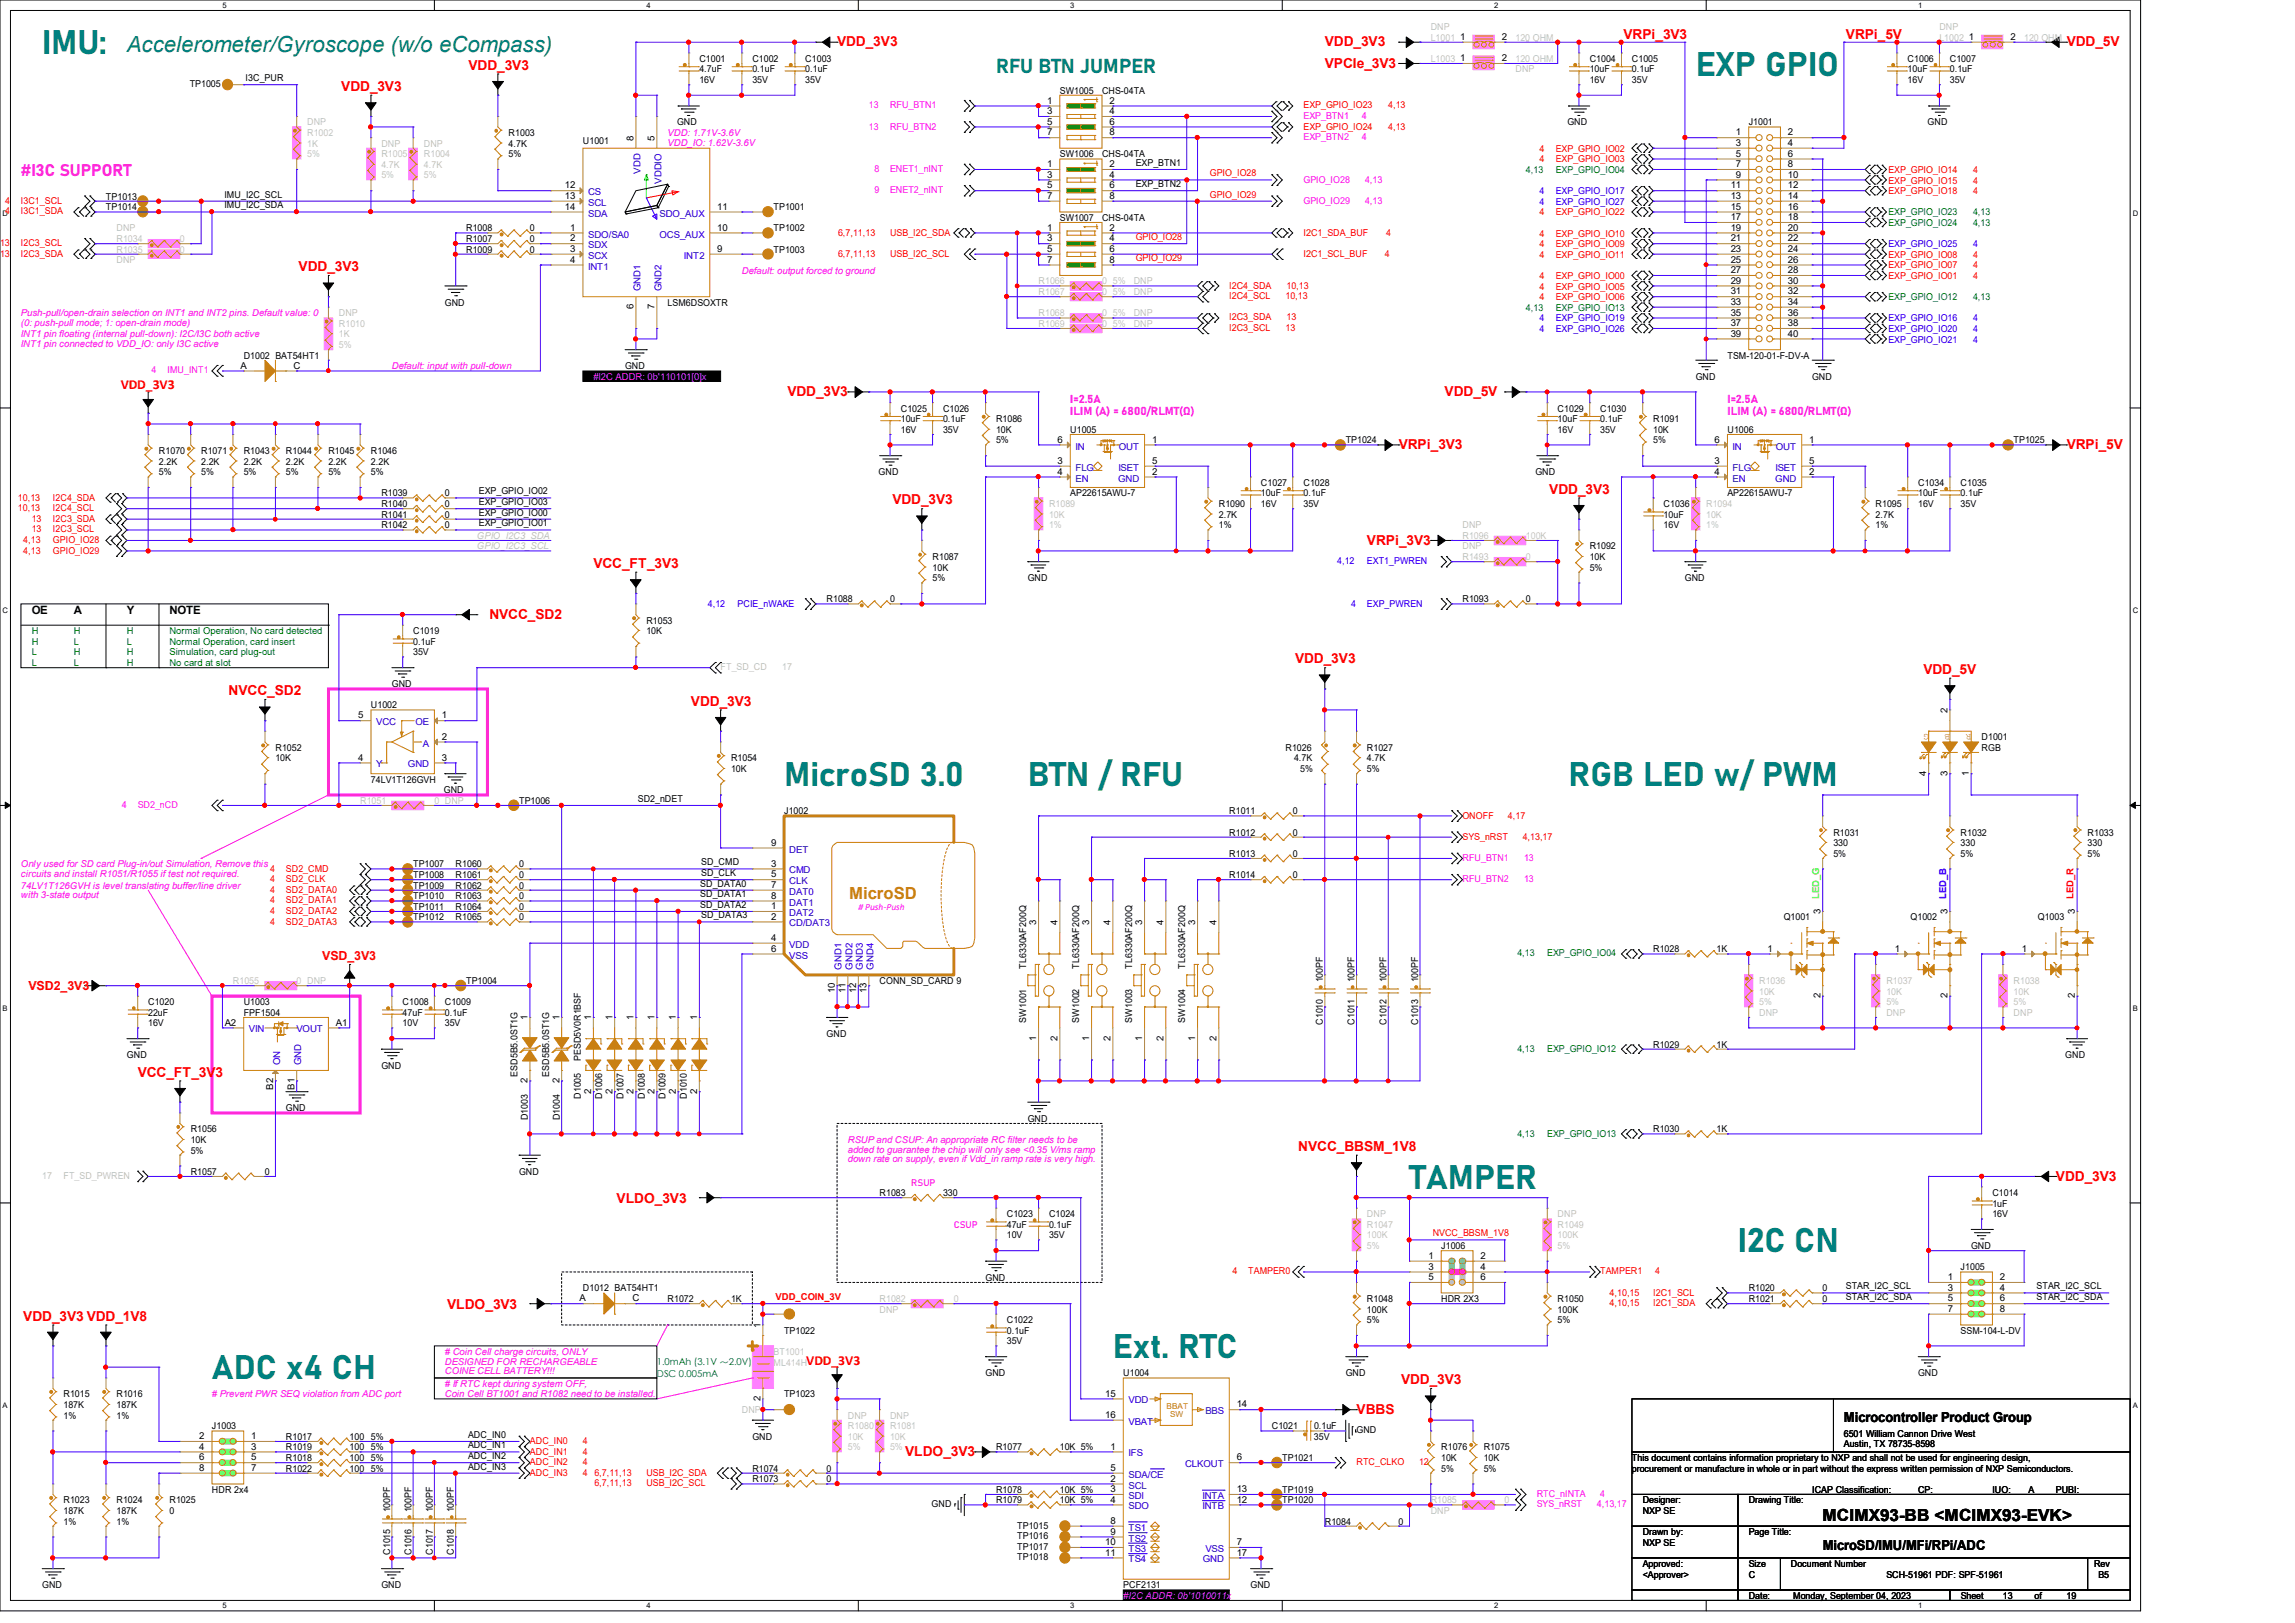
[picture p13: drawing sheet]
<svg xmlns="http://www.w3.org/2000/svg" width="297mm" height="210mm" viewBox="0 0 297 210" stroke-linecap="round" stroke-linejoin="round" font-family="sans-serif">
<defs><g id="words">
<g font-size="4.4" fill="#008080">
<text x="5.5" y="7">IMU:</text>
<text x="219.5" y="9.8">EXP GPIO</text>
<text x="101.5" y="101.7">MicroSD 3.0</text>
<text x="133" y="101.7">BTN / RFU</text>
<text x="203" y="101.7">RGB LED w/ PWM</text>
<text x="182.4" y="153.8">TAMPER</text>
<text x="224.9" y="162.1">I2C CN</text>
<text x="27.4" y="178.5">ADC x4 CH</text>
<text x="144" y="175.8">Ext. RTC</text>
</g>
<text font-size="2.9" fill="#008080" x="16.4" y="6.7">Accelerometer/Gyroscope (w/o eCompass)</text>
<text font-size="2.6" fill="#008080" x="128.9" y="9.4">RFU BTN JUMPER</text>
<text font-size="2.2" fill="#f0f" x="2.7" y="22.7">#I3C SUPPORT</text>
<text font-size="2.2" fill="#cc8006" x="109.9" y="116.3">MicroSD</text>
<text font-size="2.2" x="235.9" y="196.8">MCIMX93-BB &lt;MCIMX93-EVK&gt;</text>
<g font-size="1.8" fill="#f00">
<text x="210.1" y="5">VRPi_3V3</text>
<text x="238.9" y="5">VRPi_5V</text>
<text x="44.2" y="11.8">VDD_3V3</text>
<text x="60.6" y="9.1">VDD_3V3</text>
<text x="108.3" y="6">VDD_3V3</text>
<text x="171.4" y="6">VDD_3V3</text>
<text x="171.4" y="8.8">VPCIe_3V3</text>
<text x="267.5" y="6">VDD_5V</text>
<text x="38.7" y="35.1">VDD_3V3</text>
<text x="15.6" y="50.4">VDD_3V3</text>
<text x="101.9" y="51.3">VDD_3V3</text>
<text x="186.9" y="51.3">VDD_5V</text>
<text x="181" y="58.1">VRPi_3V3</text>
<text x="267.5" y="58.1">VRPi_5V</text>
<text x="115.5" y="65.3">VDD_3V3</text>
<text x="200.5" y="63.9">VDD_3V3</text>
<text x="176.9" y="70.5">VRPi_3V3</text>
<text x="76.8" y="73.5">VCC_FT_3V3</text>
<text x="63.3" y="80.1">NVCC_SD2</text>
<text x="29.6" y="90">NVCC_SD2</text>
<text x="167.6" y="85.9">VDD_3V3</text>
<text x="248.9" y="87.2">VDD_5V</text>
<text x="89.4" y="91.4">VDD_3V3</text>
<text x="17.8" y="139.4">VCC_FT_3V3</text>
<text x="168" y="148.9">NVCC_BBSM_1V8</text>
<text x="79.8" y="155.7">VLDO_3V3</text>
<text x="266.1" y="152.8">VDD_3V3</text>
<text x="3" y="170.9">VDD_3V3 VDD_1V8</text>
<text x="57.9" y="169.4">VLDO_3V3</text>
<text x="104.4" y="176.6">VDD_3V3</text>
<text x="181.3" y="179.1">VDD_3V3</text>
<text x="175.6" y="183">VBBS</text>
<text x="117.1" y="188.4">VLDO_3V3</text>
</g>
<g font-size="1.8">
<text x="238.6" y="184.1">Microcontroller Product Group</text>
<text x="235.9" y="200.5">MicroSD/IMU/MFi/RPi/ADC</text>
</g>
<g font-size="1.6" fill="#f00">
<text x="41.7" y="124.2">VSD_3V3</text>
<text x="3.7" y="128.1">VSD2_3V3</text>
</g>
<g font-size="1.5" fill="#f0f">
<text x="138.5" y="52.2">I=2.5A</text>
<text x="138.5" y="53.7">ILIM (A) = 6800/RLMT(Ω)</text>
<text x="223.6" y="52.2">I=2.5A</text>
<text x="223.6" y="53.7">ILIM (A) = 6800/RLMT(Ω)</text>
</g>
<g font-size="1.5">
<text x="4.1" y="79.5">OE</text>
<text x="9.6" y="79.5">A</text>
<text x="16.4" y="79.5">Y</text>
<text x="21.9" y="79.5">NOTE</text>
</g>
<g font-size="1.2" fill="#c0c0c0">
<text x="185.2" y="5.2">L1001</text>
<text x="185.2" y="3.9">DNP</text>
<text x="196.1" y="5.2">120 OHM</text>
<text x="251" y="5.2">L1002</text>
<text x="251" y="3.9">DNP</text>
<text x="262" y="5.2">120 OHM</text>
<text x="185.2" y="8">L1003</text>
<text x="196.1" y="9.4">DNP</text>
<text x="196.1" y="8">120 OHM</text>
<text x="39.8" y="17.6">R1002</text>
<text x="39.8" y="16.2">DNP</text>
<text x="39.8" y="19">1K</text>
<text x="39.8" y="20.3">5%</text>
<text x="49.4" y="20.3">R1005</text>
<text x="49.4" y="21.7">4.7K</text>
<text x="49.4" y="19">DNP</text>
<text x="49.4" y="23.1">5%</text>
<text x="54.9" y="20.3">R1004</text>
<text x="54.9" y="21.7">4.7K</text>
<text x="54.9" y="19">DNP</text>
<text x="54.9" y="23.1">5%</text>
<text x="15.1" y="29.9">DNP</text>
<text x="15.1" y="32.7">R1035</text>
<text x="15.1" y="34">DNP</text>
<text x="15.1" y="31.3">R1034</text>
<text x="23.3" y="32.7">0</text>
<text x="23.3" y="31.3">0</text>
<text x="43.9" y="40.9">DNP</text>
<text x="134.4" y="40.9">R1068</text>
<text x="134.4" y="38.1">R1067</text>
<text x="134.4" y="36.8">R1066</text>
<text x="142.6" y="40.9">0</text>
<text x="142.6" y="38.1">0</text>
<text x="142.6" y="36.8">0</text>
<text x="144" y="40.9">5%</text>
<text x="144" y="38.1">5%</text>
<text x="144" y="36.8">5%</text>
<text x="146.7" y="40.9">DNP</text>
<text x="146.7" y="38.1">DNP</text>
<text x="146.7" y="36.8">DNP</text>
<text x="43.9" y="42.3">R1010</text>
<text x="43.9" y="43.6">1K</text>
<text x="43.9" y="45">5%</text>
<text x="134.4" y="42.3">R1069</text>
<text x="142.6" y="42.3">0</text>
<text x="144" y="42.3">5%</text>
<text x="146.7" y="42.3">DNP</text>
<text x="135.8" y="65.6">R1089</text>
<text x="220.8" y="65.6">R1094</text>
<text x="61.7" y="71.1">GPIO_I2C3_SCL</text>
<text x="61.7" y="69.7">GPIO_I2C3_SDA</text>
<text x="135.8" y="67">10K</text>
<text x="135.8" y="68.3">1%</text>
<text x="189.3" y="69.7">R1096</text>
<text x="189.3" y="68.3">DNP</text>
<text x="189.3" y="71.1">DNP</text>
<text x="197.5" y="69.7">100K</text>
<text x="220.8" y="67">10K</text>
<text x="220.8" y="68.3">1%</text>
<text x="189.3" y="72.4">R1493</text>
<text x="197.5" y="72.4">0</text>
<text x="93.3" y="86.7">FT_SD_CD</text>
<text x="101.2" y="86.7">17</text>
<text x="46.6" y="104">R1051</text>
<text x="56.2" y="104">0 DNP</text>
<text x="30.1" y="127.3">R1055</text>
<text x="38.4" y="127.3">0 DNP</text>
<text x="227.7" y="127.3">R1036</text>
<text x="227.7" y="128.7">10K</text>
<text x="227.7" y="131.4">DNP</text>
<text x="227.7" y="130">5%</text>
<text x="244.1" y="127.3">R1037</text>
<text x="244.1" y="128.7">10K</text>
<text x="244.1" y="131.4">DNP</text>
<text x="244.1" y="130">5%</text>
<text x="260.6" y="127.3">R1038</text>
<text x="260.6" y="128.7">10K</text>
<text x="260.6" y="131.4">DNP</text>
<text x="260.6" y="130">5%</text>
<text x="5.5" y="152.6">17</text>
<text x="8.2" y="152.6">FT_SD_PWREN</text>
<text x="176.9" y="158.9">R1047</text>
<text x="176.9" y="160.2">100K</text>
<text x="176.9" y="157.5">DNP</text>
<text x="176.9" y="161.6">5%</text>
<text x="201.6" y="158.9">R1049</text>
<text x="201.6" y="160.2">100K</text>
<text x="201.6" y="157.5">DNP</text>
<text x="201.6" y="161.6">5%</text>
<text x="113.8" y="168.4">R1082</text>
<text x="113.8" y="169.8">DNP</text>
<text x="123.4" y="168.4">0</text>
<text x="100.1" y="175.3">BT1001</text>
<text x="100.1" y="176.7">ML414H</text>
<text x="96" y="182.9">DNP</text>
<text x="109.7" y="184.9">R1080</text>
<text x="109.7" y="183.6">DNP</text>
<text x="115.2" y="184.9">R1081</text>
<text x="115.2" y="183.6">DNP</text>
<text x="109.7" y="186.3">10K</text>
<text x="109.7" y="187.7">5%</text>
<text x="115.2" y="186.3">10K</text>
<text x="115.2" y="187.7">5%</text>
<text x="185.2" y="194.5">R1085</text>
<text x="185.2" y="195.9">DNP</text>
<text x="194.7" y="194.5">0</text>
</g>
<g font-size="1.2">
<text x="189" y="5.2">1</text>
<text x="194.3" y="5.2">2</text>
<text x="254.8" y="5.2">1</text>
<text x="260.2" y="5.2">2</text>
<text x="24.6" y="11.3">TP1005</text>
<text x="31.8" y="10.5">I3C_PUR</text>
<text x="90.5" y="8">C1001</text>
<text x="90.5" y="9.4">4.7uF</text>
<text x="90.5" y="10.7">16V</text>
<text x="97.4" y="8">C1002</text>
<text x="97.4" y="9.4">0.1uF</text>
<text x="97.4" y="10.7">35V</text>
<text x="104.2" y="8">C1003</text>
<text x="104.2" y="9.4">0.1uF</text>
<text x="104.2" y="10.7">35V</text>
<text x="189" y="7.9">1</text>
<text x="194.3" y="7.9">2</text>
<text x="205.7" y="8">C1004</text>
<text x="205.7" y="9.4">10uF</text>
<text x="205.7" y="10.7">16V</text>
<text x="211.2" y="8">C1005</text>
<text x="211.2" y="9.4">0.1uF</text>
<text x="211.2" y="10.7">35V</text>
<text x="246.9" y="8">C1006</text>
<text x="246.9" y="9.4">10uF</text>
<text x="246.9" y="10.7">16V</text>
<text x="252.3" y="8">C1007</text>
<text x="252.3" y="9.4">0.1uF</text>
<text x="252.3" y="10.7">35V</text>
<text x="65.8" y="17.6">R1003</text>
<text x="87.6" y="16.2">GND</text>
<text x="135.5" y="13.4">1</text>
<text x="135.5" y="16.1">5</text>
<text x="135.5" y="17.5">7</text>
<text x="135.5" y="14.8">3</text>
<text x="137.2" y="12.1">SW1005</text>
<text x="142.6" y="12.1">CHS-04TA</text>
<text x="143.6" y="17.5">8</text>
<text x="143.6" y="14.8">4</text>
<text x="143.6" y="13.4">2</text>
<text x="143.6" y="16.1">6</text>
<text x="202.9" y="16.2">GND</text>
<text x="224.7" y="17.5">1</text>
<text x="226.3" y="16.2">J1001</text>
<text x="231.4" y="17.5">2</text>
<text x="249.5" y="16.2">GND</text>
<text x="65.8" y="19">4.7K</text>
<text x="65.8" y="20.3">5%</text>
<text x="75.4" y="18.7">U1001</text>
<text x="82" y="18.2" transform="rotate(-90 82 18.2)">8</text>
<text x="84.7" y="18.2" transform="rotate(-90 84.7 18.2)">5</text>
<text x="135.5" y="21.6">1</text>
<text x="135.5" y="23">3</text>
<text x="137.2" y="20.3">SW1006</text>
<text x="142.6" y="20.3">CHS-04TA</text>
<text x="143.6" y="23">4</text>
<text x="143.6" y="21.6">2</text>
<text x="147" y="21.5">EXP_BTN1</text>
<text x="224.7" y="18.9">3</text>
<text x="224.7" y="20.3">5</text>
<text x="224.7" y="21.6">7</text>
<text x="224.7" y="23">9</text>
<text x="231.4" y="18.9">4</text>
<text x="231.4" y="20.3">6</text>
<text x="231.4" y="21.6">8</text>
<text x="231.4" y="23">10</text>
<text x="13.7" y="25.8">TP1013</text>
<text x="13.7" y="27.2">TP1014</text>
<text x="29" y="25.6">IMU_I2C_SCL</text>
<text x="29" y="27">IMU_I2C_SDA</text>
<text x="60.3" y="29.9">R1008</text>
<text x="68.6" y="29.9">0</text>
<text x="73.1" y="27.1">14</text>
<text x="73.1" y="25.7">13</text>
<text x="73.1" y="24.4">12</text>
<text x="73.8" y="29.8">1</text>
<text x="92.8" y="29.8">10</text>
<text x="92.8" y="27.1">11</text>
<text x="100.1" y="27.2">TP1001</text>
<text x="100.1" y="29.9">TP1002</text>
<text x="135.5" y="29.8">1</text>
<text x="135.5" y="24.4">5</text>
<text x="135.5" y="25.7">7</text>
<text x="137.2" y="28.6">SW1007</text>
<text x="142.6" y="28.6">CHS-04TA</text>
<text x="143.6" y="29.8">2</text>
<text x="143.6" y="25.7">8</text>
<text x="143.6" y="24.4">6</text>
<text x="147" y="24.2">EXP_BTN2</text>
<text x="224" y="24.4">11</text>
<text x="224" y="25.7">13</text>
<text x="224" y="27.1">15</text>
<text x="224" y="28.5">17</text>
<text x="224" y="29.8">19</text>
<text x="231.4" y="24.4">12</text>
<text x="231.4" y="25.7">14</text>
<text x="231.4" y="27.1">16</text>
<text x="231.4" y="28.5">18</text>
<text x="231.4" y="29.8">20</text>
<text x="60.3" y="31.3">R1007</text>
<text x="60.3" y="32.7">R1009</text>
<text x="68.6" y="31.3">0</text>
<text x="68.6" y="32.7">0</text>
<text x="73.8" y="34">4</text>
<text x="73.8" y="31.2">2</text>
<text x="73.8" y="32.6">3</text>
<text x="92.8" y="32.6">9</text>
<text x="100.1" y="32.7">TP1003</text>
<text x="135.5" y="32.6">5</text>
<text x="135.5" y="34">7</text>
<text x="135.5" y="31.2">3</text>
<text x="143.6" y="34">8</text>
<text x="143.6" y="31.2">4</text>
<text x="143.6" y="32.6">6</text>
<text x="224" y="31.2">21</text>
<text x="224" y="32.6">23</text>
<text x="224" y="34">25</text>
<text x="224" y="35.3">27</text>
<text x="231.4" y="31.2">22</text>
<text x="231.4" y="32.6">24</text>
<text x="231.4" y="34">26</text>
<text x="231.4" y="35.3">28</text>
<text x="57.6" y="39.5">GND</text>
<text x="82" y="40" transform="rotate(-90 82 40)">6</text>
<text x="84.7" y="40" transform="rotate(-90 84.7 40)">7</text>
<text x="86.4" y="39.5">LSM6DSOXTR</text>
<text x="224" y="36.7">29</text>
<text x="224" y="38.1">31</text>
<text x="224" y="39.5">33</text>
<text x="224" y="40.9">35</text>
<text x="231.4" y="36.7">30</text>
<text x="231.4" y="38.1">32</text>
<text x="231.4" y="39.5">34</text>
<text x="231.4" y="40.9">36</text>
<text x="31.1" y="47.7">A</text>
<text x="31.5" y="46.4">D1002 BAT54HT1</text>
<text x="38" y="47.7">C</text>
<text x="80.9" y="47.8">GND</text>
<text x="223.6" y="46.4">TSM-120-01-F-DV-A</text>
<text x="224" y="42.2">37</text>
<text x="224" y="43.6">39</text>
<text x="231.4" y="42.2">38</text>
<text x="231.4" y="43.6">40</text>
<text x="116.6" y="53.3">C1025</text>
<text x="122" y="53.3">C1026</text>
<text x="201.6" y="53.3">C1029</text>
<text x="207.1" y="53.3">C1030</text>
<text x="219.5" y="49.1">GND</text>
<text x="234.5" y="49.1">GND</text>
<text x="20.6" y="58.7">R1070</text>
<text x="26" y="58.7">R1071</text>
<text x="31.5" y="58.7">R1043</text>
<text x="37" y="58.7">R1044</text>
<text x="42.5" y="58.7">R1045</text>
<text x="48" y="58.7">R1046</text>
<text x="116.6" y="54.6">10uF</text>
<text x="116.6" y="56">16V</text>
<text x="122" y="54.6">0.1uF</text>
<text x="122" y="56">35V</text>
<text x="128.9" y="54.6">R1086</text>
<text x="128.9" y="56">10K</text>
<text x="128.9" y="57.4">5%</text>
<text x="136.9" y="57.3">6</text>
<text x="138.5" y="56">U1005</text>
<text x="149.1" y="57.3">1</text>
<text x="174.2" y="57.4">TP1024</text>
<text x="201.6" y="54.6">10uF</text>
<text x="201.6" y="56">16V</text>
<text x="207.1" y="54.6">0.1uF</text>
<text x="207.1" y="56">35V</text>
<text x="213.9" y="54.6">R1091</text>
<text x="213.9" y="56">10K</text>
<text x="213.9" y="57.4">5%</text>
<text x="221.9" y="57.3">6</text>
<text x="223.6" y="56">U1006</text>
<text x="234.1" y="57.3">1</text>
<text x="260.6" y="57.4">TP1025</text>
<text x="20.6" y="60.1">2.2K</text>
<text x="20.6" y="61.5">5%</text>
<text x="26" y="60.1">2.2K</text>
<text x="26" y="61.5">5%</text>
<text x="31.5" y="60.1">2.2K</text>
<text x="31.5" y="61.5">5%</text>
<text x="37" y="60.1">2.2K</text>
<text x="37" y="61.5">5%</text>
<text x="42.5" y="60.1">2.2K</text>
<text x="42.5" y="61.5">5%</text>
<text x="48" y="60.1">2.2K</text>
<text x="48" y="61.5">5%</text>
<text x="49.4" y="64.2">R1039</text>
<text x="49.4" y="65.6">R1040</text>
<text x="57.6" y="64.2">0</text>
<text x="57.6" y="65.6">0</text>
<text x="62" y="64">EXP_GPIO_IO02</text>
<text x="62" y="65.4">EXP_GPIO_IO03</text>
<text x="113.7" y="61.5">GND</text>
<text x="136.9" y="60">3</text>
<text x="136.9" y="61.4">4</text>
<text x="138.5" y="64.2">AP22615AWU-7</text>
<text x="149.1" y="61.4">2</text>
<text x="149.1" y="60">5</text>
<text x="157.7" y="65.6">R1090</text>
<text x="163.2" y="62.9">C1027</text>
<text x="163.2" y="64.2">10uF</text>
<text x="163.2" y="65.6">16V</text>
<text x="168.7" y="62.9">C1028</text>
<text x="168.7" y="64.2">0.1uF</text>
<text x="168.7" y="65.6">35V</text>
<text x="198.7" y="61.5">GND</text>
<text x="215.3" y="65.6">C1036</text>
<text x="221.9" y="60">3</text>
<text x="221.9" y="61.4">4</text>
<text x="223.6" y="64.2">AP22615AWU-7</text>
<text x="234.1" y="61.4">2</text>
<text x="234.1" y="60">5</text>
<text x="242.7" y="65.6">R1095</text>
<text x="248.2" y="62.9">C1034</text>
<text x="248.2" y="64.2">10uF</text>
<text x="248.2" y="65.6">16V</text>
<text x="253.7" y="62.9">C1035</text>
<text x="253.7" y="64.2">0.1uF</text>
<text x="253.7" y="65.6">35V</text>
<text x="49.4" y="67">R1041</text>
<text x="49.4" y="68.3">R1042</text>
<text x="57.6" y="67">0</text>
<text x="57.6" y="68.3">0</text>
<text x="62" y="66.7">EXP_GPIO_IO00</text>
<text x="62" y="68.1">EXP_GPIO_IO01</text>
<text x="157.7" y="67">2.7K</text>
<text x="157.7" y="68.3">1%</text>
<text x="205.7" y="71.1">R1092</text>
<text x="215.3" y="67">10uF</text>
<text x="215.3" y="68.3">16V</text>
<text x="242.7" y="67">2.7K</text>
<text x="242.7" y="68.3">1%</text>
<text x="107" y="77.9">R1088</text>
<text x="115.2" y="77.9">0</text>
<text x="120.7" y="72.4">R1087</text>
<text x="120.7" y="73.8">10K</text>
<text x="120.7" y="75.2">5%</text>
<text x="133" y="75.2">GND</text>
<text x="189.3" y="77.9">R1093</text>
<text x="197.5" y="77.9">0</text>
<text x="205.7" y="72.4">10K</text>
<text x="205.7" y="73.8">5%</text>
<text x="218.1" y="75.2">GND</text>
<text x="53.5" y="82">C1019</text>
<text x="53.5" y="83.4">0.1uF</text>
<text x="83.6" y="80.7">R1053</text>
<text x="83.6" y="82">10K</text>
<text x="50.7" y="88.9">GND</text>
<text x="53.5" y="84.8">35V</text>
<text x="46.4" y="93">5</text>
<text x="48" y="91.7">U1002</text>
<text x="57.2" y="93">1</text>
<text x="57.2" y="95.7">2</text>
<text x="252.1" y="92.3" transform="rotate(-90 252.1 92.3)">2</text>
<text x="256.4" y="95.8">D1001</text>
<text x="35.6" y="97.2">R1052</text>
<text x="35.6" y="98.5">10K</text>
<text x="46.4" y="98.4">4</text>
<text x="48" y="101.3">74LV1T126GVH</text>
<text x="57.2" y="98.4">3</text>
<text x="94.6" y="98.5">R1054</text>
<text x="94.6" y="99.9">10K</text>
<text x="166.4" y="97.2">R1026</text>
<text x="167.5" y="98.5">4.7K</text>
<text x="168.3" y="99.9">5%</text>
<text x="176.9" y="97.2">R1027</text>
<text x="176.9" y="98.5">4.7K</text>
<text x="176.9" y="99.9">5%</text>
<text x="249.3" y="100.4" transform="rotate(-90 249.3 100.4)">4</text>
<text x="252.1" y="100.4" transform="rotate(-90 252.1 100.4)">3</text>
<text x="254.8" y="100.4" transform="rotate(-90 254.8 100.4)">1</text>
<text x="256.4" y="97.2">RGB</text>
<text x="57.4" y="102.6">GND</text>
<text x="67.2" y="104">TP1006</text>
<text x="82.5" y="103.8">SD2_nDET</text>
<text x="101.5" y="105.4">J1002</text>
<text x="159.1" y="105.4">R1011</text>
<text x="167.3" y="105.4">0</text>
<text x="53.5" y="113.6">TP1008</text>
<text x="53.5" y="112.2">TP1007</text>
<text x="59" y="113.6">R1061</text>
<text x="59" y="112.2">R1060</text>
<text x="67.2" y="113.6">0</text>
<text x="67.2" y="112.2">0</text>
<text x="90.8" y="112">SD_CMD</text>
<text x="90.8" y="113.4">SD_CLK</text>
<text x="99.8" y="112.1">3</text>
<text x="99.8" y="113.5">5</text>
<text x="99.8" y="109.4">9</text>
<text x="159.1" y="110.9">R1013</text>
<text x="159.1" y="113.6">R1014</text>
<text x="159.1" y="108.1">R1012</text>
<text x="167.3" y="110.9">0</text>
<text x="167.3" y="113.6">0</text>
<text x="167.3" y="108.1">0</text>
<text x="237.3" y="108.1">R1031</text>
<text x="237.3" y="109.5">330</text>
<text x="237.3" y="110.9">5%</text>
<text x="253.7" y="108.1">R1032</text>
<text x="253.7" y="109.5">330</text>
<text x="253.7" y="110.9">5%</text>
<text x="270.2" y="108.1">R1033</text>
<text x="270.2" y="109.5">330</text>
<text x="270.2" y="110.9">5%</text>
<text x="53.5" y="117.7">TP1011</text>
<text x="53.5" y="115">TP1009</text>
<text x="53.5" y="119.1">TP1012</text>
<text x="53.5" y="116.3">TP1010</text>
<text x="59" y="116.3">R1063</text>
<text x="59" y="119.1">R1065</text>
<text x="59" y="117.7">R1064</text>
<text x="59" y="115">R1062</text>
<text x="67.2" y="116.3">0</text>
<text x="67.2" y="119.1">0</text>
<text x="67.2" y="117.7">0</text>
<text x="67.2" y="115">0</text>
<text x="90.6" y="114.7">SD_DATA0</text>
<text x="90.6" y="116.1">SD_DATA1</text>
<text x="90.6" y="117.5">SD_DATA2</text>
<text x="90.8" y="118.8">SD_DATA3</text>
<text x="99.8" y="117.6">1</text>
<text x="99.8" y="119">2</text>
<text x="99.8" y="114.9">7</text>
<text x="99.8" y="116.3">8</text>
<text x="134.1" y="119.7" transform="rotate(-90 134.1 119.7)">3</text>
<text x="136.9" y="119.7" transform="rotate(-90 136.9 119.7)">4</text>
<text x="141" y="119.7" transform="rotate(-90 141 119.7)">3</text>
<text x="143.7" y="119.7" transform="rotate(-90 143.7 119.7)">4</text>
<text x="147.8" y="119.7" transform="rotate(-90 147.8 119.7)">3</text>
<text x="150.6" y="119.7" transform="rotate(-90 150.6 119.7)">4</text>
<text x="154.7" y="119.7" transform="rotate(-90 154.7 119.7)">3</text>
<text x="157.4" y="119.7" transform="rotate(-90 157.4 119.7)">4</text>
<text x="230.8" y="119.1">Q1001</text>
<text x="235.6" y="118.3" transform="rotate(-90 235.6 118.3)">3</text>
<text x="247.3" y="119.1">Q1002</text>
<text x="252.1" y="118.3" transform="rotate(-90 252.1 118.3)">3</text>
<text x="263.7" y="119.1">Q1003</text>
<text x="268.5" y="118.3" transform="rotate(-90 268.5 118.3)">3</text>
<text x="99.8" y="121.7">4</text>
<text x="99.8" y="123.1">6</text>
<text x="132.8" y="125.3" transform="rotate(-90 132.8 125.3)">TL6330AF200Q</text>
<text x="139.7" y="125.3" transform="rotate(-90 139.7 125.3)">TL6330AF200Q</text>
<text x="146.5" y="125.3" transform="rotate(-90 146.5 125.3)">TL6330AF200Q</text>
<text x="153.4" y="125.3" transform="rotate(-90 153.4 125.3)">TL6330AF200Q</text>
<text x="213.9" y="123.2">R1028</text>
<text x="222.2" y="123.2">1K</text>
<text x="228.8" y="123.1">1</text>
<text x="245.2" y="123.1">1</text>
<text x="261.7" y="123.1">1</text>
<text x="19.2" y="130">C1020</text>
<text x="19.2" y="131.4">22uF</text>
<text x="31.5" y="130">U1003</text>
<text x="31.5" y="131.4">FPF1504</text>
<text x="52.1" y="130">C1008</text>
<text x="52.1" y="131.4">47uF</text>
<text x="57.6" y="130">C1009</text>
<text x="57.6" y="131.4">0.1uF</text>
<text x="60.3" y="127.3">TP1004</text>
<text x="108" y="128.5" transform="rotate(-90 108 128.5)">10</text>
<text x="109.4" y="128.5" transform="rotate(-90 109.4 128.5)">11</text>
<text x="110.8" y="128.5" transform="rotate(-90 110.8 128.5)">12</text>
<text x="112.1" y="128.5" transform="rotate(-90 112.1 128.5)">13</text>
<text x="113.8" y="127.3">CONN_SD_CARD 9</text>
<text x="171.2" y="127.1" transform="rotate(-90 171.2 127.1)">100PF</text>
<text x="175.3" y="127.1" transform="rotate(-90 175.3 127.1)">100PF</text>
<text x="179.4" y="127.1" transform="rotate(-90 179.4 127.1)">100PF</text>
<text x="183.6" y="127.1" transform="rotate(-90 183.6 127.1)">100PF</text>
<text x="235.6" y="129.2" transform="rotate(-90 235.6 129.2)">2</text>
<text x="252.1" y="129.2" transform="rotate(-90 252.1 129.2)">2</text>
<text x="268.5" y="129.2" transform="rotate(-90 268.5 129.2)">2</text>
<text x="16.4" y="136.9">GND</text>
<text x="19.2" y="132.8">16V</text>
<text x="29.1" y="132.7">A2</text>
<text x="43.5" y="132.7">A1</text>
<text x="52.1" y="132.8">10V</text>
<text x="57.6" y="132.8">35V</text>
<text x="68.3" y="132" transform="rotate(-90 68.3 132)">1</text>
<text x="72.4" y="132" transform="rotate(-90 72.4 132)">1</text>
<text x="75.2" y="137.3" transform="rotate(-90 75.2 137.3)">PESD5V0R1BSF</text>
<text x="76.5" y="132" transform="rotate(-90 76.5 132)">1</text>
<text x="79.2" y="132" transform="rotate(-90 79.2 132)">1</text>
<text x="82" y="132" transform="rotate(-90 82 132)">1</text>
<text x="84.7" y="132" transform="rotate(-90 84.7 132)">1</text>
<text x="87.5" y="132" transform="rotate(-90 87.5 132)">1</text>
<text x="90.2" y="132" transform="rotate(-90 90.2 132)">1</text>
<text x="107" y="134.2">GND</text>
<text x="132.8" y="132.3" transform="rotate(-90 132.8 132.3)">SW1001</text>
<text x="134.1" y="134.7" transform="rotate(-90 134.1 134.7)">1</text>
<text x="136.9" y="134.7" transform="rotate(-90 136.9 134.7)">2</text>
<text x="139.7" y="132.3" transform="rotate(-90 139.7 132.3)">SW1002</text>
<text x="141" y="134.7" transform="rotate(-90 141 134.7)">1</text>
<text x="143.7" y="134.7" transform="rotate(-90 143.7 134.7)">2</text>
<text x="146.5" y="132.3" transform="rotate(-90 146.5 132.3)">SW1003</text>
<text x="147.8" y="134.7" transform="rotate(-90 147.8 134.7)">1</text>
<text x="150.6" y="134.7" transform="rotate(-90 150.6 134.7)">2</text>
<text x="153.4" y="132.3" transform="rotate(-90 153.4 132.3)">SW1004</text>
<text x="154.7" y="134.7" transform="rotate(-90 154.7 134.7)">1</text>
<text x="157.4" y="134.7" transform="rotate(-90 157.4 134.7)">2</text>
<text x="171.2" y="132.6" transform="rotate(-90 171.2 132.6)">C1010</text>
<text x="175.3" y="132.6" transform="rotate(-90 175.3 132.6)">C1011</text>
<text x="179.4" y="132.6" transform="rotate(-90 179.4 132.6)">C1012</text>
<text x="183.6" y="132.6" transform="rotate(-90 183.6 132.6)">C1013</text>
<text x="213.9" y="135.5">R1029</text>
<text x="222.2" y="135.5">1K</text>
<text x="267.3" y="136.9">GND</text>
<text x="35.3" y="141" transform="rotate(-90 35.3 141)">B2</text>
<text x="37" y="143.8">GND</text>
<text x="38.1" y="141" transform="rotate(-90 38.1 141)">B1</text>
<text x="49.4" y="138.3">GND</text>
<text x="67" y="139.3" transform="rotate(-90 67 139.3)">ESD5B5.0ST1G</text>
<text x="68.3" y="140.2" transform="rotate(-90 68.3 140.2)">2</text>
<text x="71.1" y="139.3" transform="rotate(-90 71.1 139.3)">ESD5B5.0ST1G</text>
<text x="72.4" y="140.2" transform="rotate(-90 72.4 140.2)">2</text>
<text x="75.2" y="142.2" transform="rotate(-90 75.2 142.2)">D1005</text>
<text x="76.5" y="141.5" transform="rotate(-90 76.5 141.5)">2</text>
<text x="77.9" y="142.2" transform="rotate(-90 77.9 142.2)">D1006</text>
<text x="79.2" y="141.5" transform="rotate(-90 79.2 141.5)">2</text>
<text x="80.7" y="142.2" transform="rotate(-90 80.7 142.2)">D1007</text>
<text x="82" y="141.5" transform="rotate(-90 82 141.5)">2</text>
<text x="83.4" y="142.2" transform="rotate(-90 83.4 142.2)">D1008</text>
<text x="84.7" y="141.5" transform="rotate(-90 84.7 141.5)">2</text>
<text x="86.1" y="142.2" transform="rotate(-90 86.1 142.2)">D1009</text>
<text x="87.5" y="141.5" transform="rotate(-90 87.5 141.5)">2</text>
<text x="88.9" y="142.2" transform="rotate(-90 88.9 142.2)">D1010</text>
<text x="90.2" y="141.5" transform="rotate(-90 90.2 141.5)">2</text>
<text x="24.7" y="146.5">R1056</text>
<text x="24.7" y="147.9">10K</text>
<text x="24.7" y="149.3">5%</text>
<text x="68.3" y="144.9" transform="rotate(-90 68.3 144.9)">D1003</text>
<text x="72.4" y="144.9" transform="rotate(-90 72.4 144.9)">D1004</text>
<text x="133" y="145.2">GND</text>
<text x="213.9" y="146.5">R1030</text>
<text x="222.2" y="146.5">1K</text>
<text x="24.7" y="152">R1057</text>
<text x="34.3" y="152">0</text>
<text x="67.2" y="152">GND</text>
<text x="113.8" y="154.7">R1083</text>
<text x="122" y="154.7">330</text>
<text x="257.8" y="154.7">C1014</text>
<text x="130.3" y="157.5">C1023</text>
<text x="130.3" y="158.9">47uF</text>
<text x="130.3" y="160.2">10V</text>
<text x="135.8" y="157.5">C1024</text>
<text x="135.8" y="158.9">0.1uF</text>
<text x="135.8" y="160.2">35V</text>
<text x="186.5" y="161.6">J1006</text>
<text x="255.1" y="161.6">GND</text>
<text x="257.8" y="156.1">1uF</text>
<text x="257.8" y="157.5">16V</text>
<text x="75.4" y="167.1">D1012 BAT54HT1</text>
<text x="127.5" y="165.7">GND</text>
<text x="184.9" y="162.9">1</text>
<text x="184.9" y="164.3">3</text>
<text x="184.9" y="165.6">5</text>
<text x="191.6" y="162.9">2</text>
<text x="191.6" y="164.3">4</text>
<text x="191.6" y="165.6">6</text>
<text x="226.3" y="167.1">R1020</text>
<text x="235.9" y="167.1">0</text>
<text x="238.9" y="166.8">STAR_I2C_SCL</text>
<text x="252.1" y="165.6">1</text>
<text x="252.1" y="167">3</text>
<text x="253.7" y="164.3">J1005</text>
<text x="258.8" y="165.6">2</text>
<text x="258.8" y="167">4</text>
<text x="263.6" y="166.8">STAR_I2C_SCL</text>
<text x="75" y="168.4">A</text>
<text x="81.9" y="168.4">C</text>
<text x="86.4" y="168.4">R1072</text>
<text x="94.6" y="168.4">1K</text>
<text x="98.4" y="171.8" transform="rotate(-90 98.4 171.8)">1</text>
<text x="101.5" y="172.6">TP1022</text>
<text x="130.3" y="171.2">C1022</text>
<text x="130.3" y="172.6">0.1uF</text>
<text x="130.3" y="173.9">35V</text>
<text x="176.9" y="168.4">R1048</text>
<text x="176.9" y="169.8">100K</text>
<text x="176.9" y="171.2">5%</text>
<text x="186.5" y="168.4">HDR 2X3</text>
<text x="201.6" y="168.4">R1050</text>
<text x="201.6" y="169.8">100K</text>
<text x="201.6" y="171.2">5%</text>
<text x="226.3" y="168.4">R1021</text>
<text x="235.9" y="168.4">0</text>
<text x="238.9" y="168.2">STAR_I2C_SDA</text>
<text x="252.1" y="168.4">5</text>
<text x="252.1" y="169.8">7</text>
<text x="253.7" y="172.6">SSM-104-L-DV</text>
<text x="258.8" y="168.4">6</text>
<text x="258.8" y="169.8">8</text>
<text x="263.6" y="168.2">STAR_I2C_SDA</text>
<text x="127.5" y="178.1">GND</text>
<text x="145.4" y="178.1">U1004</text>
<text x="174.2" y="178.1">GND</text>
<text x="248.2" y="178.1">GND</text>
<text x="8.2" y="180.8">R1015</text>
<text x="8.2" y="182.2">187K</text>
<text x="8.2" y="183.6">1%</text>
<text x="15.1" y="180.8">R1016</text>
<text x="15.1" y="182.2">187K</text>
<text x="15.1" y="183.6">1%</text>
<text x="27.4" y="184.9">J1003</text>
<text x="98.4" y="181.3" transform="rotate(-90 98.4 181.3)">2</text>
<text x="101.5" y="180.8">TP1023</text>
<text x="143" y="180.7">15</text>
<text x="143" y="183.5">16</text>
<text x="160.1" y="182.1">14</text>
<text x="164.6" y="184.9">C1021</text>
<text x="170.1" y="184.9">0.1uF</text>
<text x="175.6" y="185.5">GND</text>
<text x="25.8" y="186.2">2</text>
<text x="25.8" y="187.6">4</text>
<text x="25.8" y="189">6</text>
<text x="25.8" y="190.3">8</text>
<text x="32.5" y="186.2">1</text>
<text x="32.5" y="187.6">3</text>
<text x="32.5" y="189">5</text>
<text x="32.5" y="190.3">7</text>
<text x="37" y="189">R1018</text>
<text x="37" y="187.7">R1019</text>
<text x="37" y="190.4">R1022</text>
<text x="37" y="186.3">R1017</text>
<text x="45.2" y="189">100 5%</text>
<text x="45.2" y="187.7">100 5%</text>
<text x="45.2" y="190.4">100 5%</text>
<text x="45.2" y="186.3">100 5%</text>
<text x="60.6" y="186.1">ADC_IN0</text>
<text x="60.6" y="187.4">ADC_IN1</text>
<text x="60.6" y="188.8">ADC_IN2</text>
<text x="60.6" y="190.2">ADC_IN3</text>
<text x="97.4" y="186.3">GND</text>
<text x="97.4" y="190.4">R1074</text>
<text x="97.4" y="191.8">R1073</text>
<text x="107" y="190.4">0</text>
<text x="107" y="191.8">0</text>
<text x="128.9" y="187.7">R1077</text>
<text x="137.2" y="187.7">10K 5%</text>
<text x="143.7" y="187.6">1</text>
<text x="143.7" y="191.7">2</text>
<text x="143.7" y="190.3">5</text>
<text x="160.1" y="189">6</text>
<text x="165.9" y="189">TP1021</text>
<text x="170" y="186.3">35V</text>
<text x="186.5" y="187.7">R1076</text>
<text x="186.5" y="189">10K</text>
<text x="186.5" y="190.4">5%</text>
<text x="192" y="187.7">R1075</text>
<text x="192" y="189">10K</text>
<text x="192" y="190.4">5%</text>
<text x="211.2" y="189">This document contains information proprietary to NXP and shall not be used for engineering design,</text>
<text x="211.2" y="190.4">procurement or manufacture in whole or in part without the express written permission of NXP Semiconductors.</text>
<text x="238.6" y="186">6501 William Cannon Drive West</text>
<text x="238.6" y="187.3">Austin, TX 78735-8598</text>
<text x="8.2" y="194.5">R1023</text>
<text x="8.2" y="195.9">187K</text>
<text x="8.2" y="197.3">1%</text>
<text x="15.1" y="194.5">R1024</text>
<text x="15.1" y="195.9">187K</text>
<text x="15.1" y="197.3">1%</text>
<text x="21.9" y="194.5">R1025</text>
<text x="21.9" y="195.9">0</text>
<text x="27.4" y="193.2">HDR 2x4</text>
<text x="50.5" y="195.7" transform="rotate(-90 50.5 195.7)">100PF</text>
<text x="53.3" y="195.7" transform="rotate(-90 53.3 195.7)">100PF</text>
<text x="56" y="195.7" transform="rotate(-90 56 195.7)">100PF</text>
<text x="58.7" y="195.7" transform="rotate(-90 58.7 195.7)">100PF</text>
<text x="120.6" y="195.1">GND</text>
<text x="128.9" y="193.2">R1078</text>
<text x="128.9" y="194.5">R1079</text>
<text x="131.7" y="197.8">TP1015</text>
<text x="137.2" y="193.2">10K 5%</text>
<text x="137.2" y="194.5">10K 5%</text>
<text x="143.7" y="193.1">3</text>
<text x="143.7" y="194.4">4</text>
<text x="143.7" y="197.2">8</text>
<text x="160.1" y="193.1">13</text>
<text x="160.1" y="194.4">12</text>
<text x="165.9" y="193.2">TP1019</text>
<text x="165.9" y="194.5">TP1020</text>
<text x="171.4" y="197.3">R1084</text>
<text x="181" y="197.3">0</text>
<text x="212.6" y="194.5">Designer:</text>
<text x="212.6" y="195.9">NXP SE</text>
<text x="226.3" y="194.5">Drawing Title:</text>
<text x="234.5" y="193.2">ICAP Classification:</text>
<text x="248.2" y="193.2">CP:</text>
<text x="251.7" y="193.2">____</text>
<text x="257.8" y="193.2">IUO:</text>
<text x="262.5" y="193.2">A</text>
<text x="266.1" y="193.2">PUBI:</text>
<text x="270.2" y="193.2">____</text>
<text x="50.5" y="201.2" transform="rotate(-90 50.5 201.2)">C1015</text>
<text x="53.3" y="201.2" transform="rotate(-90 53.3 201.2)">C1016</text>
<text x="56" y="201.2" transform="rotate(-90 56 201.2)">C1017</text>
<text x="58.7" y="201.2" transform="rotate(-90 58.7 201.2)">C1018</text>
<text x="131.7" y="200.6">TP1017</text>
<text x="131.7" y="201.9">TP1018</text>
<text x="131.7" y="199.2">TP1016</text>
<text x="143" y="199.9">10</text>
<text x="143" y="201.3">11</text>
<text x="143.7" y="198.6">9</text>
<text x="160.1" y="199.9">7</text>
<text x="160.1" y="201.3">17</text>
<text x="212.6" y="198.6">Drawn by:</text>
<text x="212.6" y="202.7">Approved:</text>
<text x="212.6" y="200">NXP SE</text>
<text x="226.3" y="202.7">Size</text>
<text x="226.3" y="198.6">Page Title:</text>
<text x="231.8" y="202.7">Document Number</text>
<text x="271" y="202.7">Rev</text>
<text x="5.5" y="205.5">GND</text>
<text x="49.4" y="205.5">GND</text>
<text x="145.4" y="205.5">PCF2131</text>
<text x="161.8" y="205.5">GND</text>
<text x="212.6" y="204.1">&lt;Approver&gt;</text>
<text x="226.3" y="206.9">Date:</text>
<text x="226.3" y="204.1">C</text>
<text x="232.1" y="206.9">Monday, September 04, 2023</text>
<text x="244.1" y="204.1">SCH-51961 PDF: SPF-51961</text>
<text x="253.7" y="206.9">Sheet</text>
<text x="259.2" y="206.9">13</text>
<text x="263.3" y="206.9">of</text>
<text x="267.5" y="206.9">19</text>
<text x="271.6" y="204.1">B5</text>
</g>
<g font-size="1.2" fill="#f0f">
<text x="86.4" y="17.6">VDD: 1.71V-3.6V</text>
<text x="112.4" y="14">13</text>
<text x="112.4" y="16.8">13</text>
<text x="115.2" y="14">RFU_BTN1</text>
<text x="115.2" y="16.8">RFU_BTN2</text>
<text x="168.7" y="15.4">EXP_BTN1</text>
<text x="176.2" y="15.4">4</text>
<text x="86.4" y="18.8">VDD_IO: 1.62V-3.6V</text>
<text x="113.2" y="22.3">8</text>
<text x="115.2" y="22.3">ENET1_nINT</text>
<text x="168.7" y="18.1">EXP_BTN2</text>
<text x="168.7" y="23.6">GPIO_IO28</text>
<text x="176.2" y="18.1">4</text>
<text x="176.7" y="23.6">4,13</text>
<text x="113.2" y="25">9</text>
<text x="115.2" y="25">ENET2_nINT</text>
<text x="168.7" y="26.4">GPIO_IO29</text>
<text x="176.7" y="26.4">4,13</text>
<text x="96" y="35.4">Default: output forced to ground</text>
<text x="2.7" y="40.9">Push-pull/open-drain selection on INT1 and INT2 pins. Default value: 0</text>
<text x="2.7" y="42.2">(0: push-pull mode; 1: open-drain mode)</text>
<text x="2.7" y="43.6">INT1 pin floating (internal pull-down): I2C/I3C both active</text>
<text x="2.7" y="44.9">INT1 pin connected to VDD_IO: only I3C active</text>
<text x="50.7" y="47.8">Default: input with pull-down</text>
<text x="19.6" y="48.3">4</text>
<text x="21.7" y="48.3">IMU_INT1</text>
<text x="76.8" y="49.1">#I2C ADDR: 0b'110101[0]x</text>
<text x="15.7" y="104.6">4</text>
<text x="17.8" y="104.6">SD2_nCD</text>
<text x="2.7" y="112.2">Only used for SD card Plug-in/out Simulation, Remove this</text>
<text x="2.7" y="113.5">circuits and install R1051/R1055 if test not required.</text>
<text x="189.3" y="111.4">RFU_BTN1</text>
<text x="197.2" y="111.4">13</text>
<text x="2.7" y="115">74LV1T126GVH is level translating buffer/line driver</text>
<text x="2.7" y="116.2">with 3-state output</text>
<text x="111.1" y="117.8"># Push-Push</text>
<text x="189.3" y="114.1">RFU_BTN2</text>
<text x="197.2" y="114.1">13</text>
<text x="109.7" y="147.9">RSUP and CSUP: An appropriate RC filter needs to be</text>
<text x="109.7" y="149.1">added to guarantee the chip will only see &lt;0.35 V/ms ramp</text>
<text x="109.7" y="150.4">down rate on supply, even if Vdd_in ramp rate is very high.</text>
<text x="117.9" y="153.5">RSUP</text>
<text x="123.4" y="159">CSUP</text>
<text x="57.6" y="175.3"># Coin Cell charge circuits, ONLY</text>
<text x="57.6" y="176.6">DESIGNED FOR RECHARGEABLE</text>
<text x="57.6" y="177.8">COINE CELL BATTERY!!!</text>
<text x="57.6" y="179.5"># If RTC kept during system OFF,</text>
<text x="27.4" y="180.8"># Prevent PWR SEQ violation from ADC port</text>
<text x="57.6" y="180.7">Coin Cell BT1001 and R1082 need to be installed.</text>
<text x="198.9" y="193.7">RTC_nINTA</text>
<text x="198.9" y="195.1">SYS_nRST</text>
<text x="206.7" y="195.1">4,13,17</text>
<text x="207.1" y="193.7">4</text>
<text x="145.4" y="206.9">#I2C ADDR: 0b'1010011x</text>
</g>
<g font-size="1.2" fill="#f00">
<text x="168.7" y="14">EXP_GPIO_IO23</text>
<text x="168.7" y="16.8">EXP_GPIO_IO24</text>
<text x="179.7" y="14">4,13</text>
<text x="179.7" y="16.8">4,13</text>
<text x="156.6" y="22.8">GPIO_IO28</text>
<text x="199.3" y="19.6">4</text>
<text x="199.3" y="21">4</text>
<text x="201.3" y="19.6">EXP_GPIO_IO02</text>
<text x="201.3" y="21">EXP_GPIO_IO03</text>
<text x="244.4" y="22.4">EXP_GPIO_IO14</text>
<text x="244.4" y="23.7">EXP_GPIO_IO15</text>
<text x="255.4" y="22.4">4</text>
<text x="255.4" y="23.7">4</text>
<text x=".7" y="27.7">4</text>
<text x=".7" y="26.4">4</text>
<text x="2.7" y="27.7">I3C1_SDA</text>
<text x="2.7" y="26.4">I3C1_SCL</text>
<text x="156.6" y="25.6">GPIO_IO29</text>
<text x="199.3" y="27.9">4</text>
<text x="201.3" y="27.9">EXP_GPIO_IO22</text>
<text x="244.4" y="25.1">EXP_GPIO_IO18</text>
<text x="255.4" y="25.1">4</text>
<text x="0" y="31.8">13</text>
<text x="0" y="33.2">13</text>
<text x="2.7" y="31.8">I2C3_SCL</text>
<text x="2.7" y="33.2">I2C3_SDA</text>
<text x="108.5" y="30.5">6,7,11,13</text>
<text x="108.5" y="33.2">6,7,11,13</text>
<text x="115.2" y="30.5">USB_I2C_SDA</text>
<text x="115.2" y="33.2">USB_I2C_SCL</text>
<text x="147" y="31.1">GPIO_IO28</text>
<text x="147" y="33.8">GPIO_IO29</text>
<text x="168.7" y="30.5">I2C1_SDA_BUF</text>
<text x="168.7" y="33.2">I2C1_SCL_BUF</text>
<text x="179.2" y="33.2">4</text>
<text x="179.4" y="30.5">4</text>
<text x="199.3" y="32">4</text>
<text x="199.3" y="30.6">4</text>
<text x="199.3" y="33.4">4</text>
<text x="201.3" y="32">EXP_GPIO_IO09</text>
<text x="201.3" y="30.6">EXP_GPIO_IO10</text>
<text x="201.3" y="33.4">EXP_GPIO_IO11</text>
<text x="244.4" y="34.7">EXP_GPIO_IO07</text>
<text x="244.4" y="33.4">EXP_GPIO_IO08</text>
<text x="255.4" y="34.7">4</text>
<text x="255.4" y="33.4">4</text>
<text x="159.1" y="38.7">I2C4_SCL</text>
<text x="159.1" y="37.3">I2C4_SDA</text>
<text x="159.1" y="41.4">I2C3_SDA</text>
<text x="166.4" y="38.7">10,13</text>
<text x="166.5" y="37.3">10,13</text>
<text x="166.5" y="41.4">13</text>
<text x="199.3" y="36.1">4</text>
<text x="199.3" y="37.5">4</text>
<text x="199.3" y="38.9">4</text>
<text x="201.3" y="36.1">EXP_GPIO_IO00</text>
<text x="201.3" y="37.5">EXP_GPIO_IO05</text>
<text x="201.3" y="38.9">EXP_GPIO_IO06</text>
<text x="244.4" y="36.1">EXP_GPIO_IO01</text>
<text x="255.4" y="36.1">4</text>
<text x="159.1" y="42.8">I2C3_SCL</text>
<text x="166.4" y="42.8">13</text>
<text x="2.3" y="64.8">10,13</text>
<text x="6.9" y="64.8">I2C4_SDA</text>
<text x="2.3" y="66.1">10,13</text>
<text x="3" y="70.3">4,13</text>
<text x="3" y="71.6">4,13</text>
<text x="4.1" y="67.5">13</text>
<text x="4.1" y="68.9">13</text>
<text x="6.9" y="66.1">I2C4_SCL</text>
<text x="6.9" y="67.5">I2C3_SDA</text>
<text x="6.9" y="68.9">I2C3_SCL</text>
<text x="6.9" y="70.3">GPIO_IO28</text>
<text x="6.9" y="71.6">GPIO_IO29</text>
<text x="189.3" y="105.9">ONOFF</text>
<text x="195.1" y="105.9">4,17</text>
<text x="35" y="112.8">4</text>
<text x="37" y="112.8">SD2_CMD</text>
<text x="189.3" y="108.7">SYS_nRST</text>
<text x="197.1" y="108.7">4,13,17</text>
<text x="35" y="114.1">4</text>
<text x="35" y="115.5">4</text>
<text x="35" y="116.9">4</text>
<text x="35" y="118.3">4</text>
<text x="35" y="119.6">4</text>
<text x="37" y="114.1">SD2_CLK</text>
<text x="37" y="115.5">SD2_DATA0</text>
<text x="37" y="116.9">SD2_DATA1</text>
<text x="37" y="118.3">SD2_DATA2</text>
<text x="37" y="119.6">SD2_DATA3</text>
<text x="268.3" y="116.3" transform="rotate(-90 268.3 116.3)">LED_R</text>
<text x="185.4" y="160">NVCC_BBSM_1V8</text>
<text x="159.5" y="164.9">4</text>
<text x="161.5" y="164.9">TAMPER0</text>
<text x="207.1" y="164.9">TAMPER1</text>
<text x="208.3" y="167.6">4,10,15</text>
<text x="213.9" y="167.6">I2C1_SCL</text>
<text x="214.2" y="164.9">4</text>
<text x="100.4" y="168.2">VDD_COIN_3V</text>
<text x="208.3" y="169">4,10,15</text>
<text x="213.9" y="169">I2C1_SDA</text>
<text x="68.6" y="186.9">ADC_IN0</text>
<text x="68.6" y="188.2">ADC_IN1</text>
<text x="68.6" y="189.6">ADC_IN2</text>
<text x="68.6" y="191">ADC_IN3</text>
<text x="75.4" y="186.9">4</text>
<text x="75.4" y="188.2">4</text>
<text x="75.4" y="189.6">4</text>
<text x="75.4" y="191">4</text>
<text x="76.9" y="191">6,7,11,13</text>
<text x="83.6" y="191">USB_I2C_SDA</text>
<text x="175.6" y="189.6">RTC_CLKO</text>
<text x="183.6" y="189.6">12</text>
<text x="76.9" y="192.3">6,7,11,13</text>
<text x="83.6" y="192.3">USB_I2C_SCL</text>
</g>
<g font-size="1.2" fill="#00c">
<text x="82.9" y="22.5" transform="rotate(-90 82.9 22.5)">VDD</text>
<text x="85.6" y="23.8" transform="rotate(-90 85.6 23.8)">VDDIO</text>
<text x="76.1" y="28">SDA</text>
<text x="76.1" y="26.6">SCL</text>
<text x="76.1" y="25.3">CS</text>
<text x="85.3" y="28">SDO_AUX</text>
<text x="76.1" y="34.9">INT1</text>
<text x="76.1" y="30.7">SDO/SA0</text>
<text x="76.1" y="32.1">SDX</text>
<text x="76.1" y="33.5">SCX</text>
<text x="85.3" y="30.7">OCS_AUX</text>
<text x="88.5" y="33.5">INT2</text>
<text x="82.9" y="37.7" transform="rotate(-90 82.9 37.7)">GND1</text>
<text x="85.6" y="37.7" transform="rotate(-90 85.6 37.7)">GND2</text>
<text x="139.2" y="58.2">IN</text>
<text x="144.8" y="58.2">OUT</text>
<text x="224.2" y="58.2">IN</text>
<text x="229.8" y="58.2">OUT</text>
<text x="139.2" y="60.9">FLG</text>
<text x="139.2" y="62.3">EN</text>
<text x="144.7" y="62.3">GND</text>
<text x="144.7" y="60.9">ISET</text>
<text x="224.2" y="60.9">FLG</text>
<text x="224.2" y="62.3">EN</text>
<text x="229.7" y="62.3">GND</text>
<text x="229.8" y="60.9">ISET</text>
<text x="48.7" y="93.9">VCC</text>
<text x="53.8" y="93.9">OE</text>
<text x="48.7" y="99.3">Y</text>
<text x="52.8" y="99.3">GND</text>
<text x="54.7" y="96.6">A</text>
<text x="102.1" y="113">CMD</text>
<text x="102.1" y="110.3">DET</text>
<text x="102.1" y="118.5">DAT2</text>
<text x="102.1" y="119.9">CD/DAT3</text>
<text x="102.1" y="114.4">CLK</text>
<text x="102.1" y="115.8">DAT0</text>
<text x="102.1" y="117.2">DAT1</text>
<text x="102.1" y="122.6">VDD</text>
<text x="102.1" y="124">VSS</text>
<text x="108.9" y="125.5" transform="rotate(-90 108.9 125.5)">GND1</text>
<text x="110.3" y="125.5" transform="rotate(-90 110.3 125.5)">GND2</text>
<text x="111.7" y="125.5" transform="rotate(-90 111.7 125.5)">GND3</text>
<text x="113" y="125.5" transform="rotate(-90 113 125.5)">GND4</text>
<text x="32.2" y="133.6">VIN</text>
<text x="36.2" y="137.8" transform="rotate(-90 36.2 137.8)">ON</text>
<text x="38.4" y="133.6">VOUT</text>
<text x="39" y="137.8" transform="rotate(-90 39 137.8)">GND</text>
<text x="146" y="181.6">VDD</text>
<text x="146" y="184.4">VBAT</text>
<text x="156" y="183">BBS</text>
<text x="146" y="188.5">IFS</text>
<text x="146" y="191.2">SDA/CE</text>
<text x="153.4" y="189.9">CLKOUT</text>
<text x="146" y="192.6">SCL</text>
<text x="146" y="194">SDI</text>
<text x="146" y="195.3">SDO</text>
<text x="155.6" y="194">INTA</text>
<text x="155.6" y="195.3">INTB</text>
<text x="146" y="198.1">TS1</text>
<text x="146" y="199.5">TS2</text>
<text x="146" y="200.8">TS3</text>
<text x="146" y="202.2">TS4</text>
<text x="155.7" y="202.2">GND</text>
<text x="156" y="200.8">VSS</text>
</g>
<g font-size="1.2" fill="#008000">
<text x="197.5" y="22.4">4,13</text>
<text x="201.3" y="22.4">EXP_GPIO_IO04</text>
<text x="244.4" y="27.9">EXP_GPIO_IO23</text>
<text x="244.4" y="29.3">EXP_GPIO_IO24</text>
<text x="255.4" y="27.9">4,13</text>
<text x="255.4" y="29.3">4,13</text>
<text x="197.5" y="40.2">4,13</text>
<text x="201.3" y="40.2">EXP_GPIO_IO13</text>
<text x="244.4" y="38.9">EXP_GPIO_IO12</text>
<text x="255.4" y="38.9">4,13</text>
<text x="4.1" y="82">H</text>
<text x="4.1" y="83.4">H</text>
<text x="9.6" y="83.4">L</text>
<text x="9.6" y="82">H</text>
<text x="16.4" y="83.4">L</text>
<text x="16.4" y="82">H</text>
<text x="21.9" y="83.4">Normal Operation, card insert</text>
<text x="21.9" y="82">Normal Operation, No card detected</text>
<text x="4.1" y="84.8">L</text>
<text x="4.1" y="86.1">L</text>
<text x="9.6" y="84.8">H</text>
<text x="9.6" y="86.1">L</text>
<text x="16.4" y="86.1">H</text>
<text x="16.4" y="84.8">H</text>
<text x="21.9" y="84.8">Simulation, card plug-out</text>
<text x="21.9" y="86.1">No card at slot</text>
<text x="196.4" y="123.7">4,13</text>
<text x="200.2" y="123.7">EXP_GPIO_IO04</text>
<text x="196.4" y="136.1">4,13</text>
<text x="200.2" y="136.1">EXP_GPIO_IO12</text>
<text x="196.4" y="147.1">4,13</text>
<text x="200.2" y="147.1">EXP_GPIO_IO13</text>
<text x="85" y="176.6">1.0mAh (3.1V ～2.0V)</text>
<text x="85" y="178.2">DSC 0.005mA</text>
</g>
<g font-size="1.2" fill="#00f">
<text x="199.3" y="25.1">4</text>
<text x="199.3" y="26.5">4</text>
<text x="201.3" y="25.1">EXP_GPIO_IO17</text>
<text x="201.3" y="26.5">EXP_GPIO_IO27</text>
<text x="244.4" y="32">EXP_GPIO_IO25</text>
<text x="255.4" y="32">4</text>
<text x="199.3" y="41.6">4</text>
<text x="201.3" y="41.6">EXP_GPIO_IO19</text>
<text x="244.4" y="41.6">EXP_GPIO_IO16</text>
<text x="255.4" y="41.6">4</text>
<text x="199.3" y="43">4</text>
<text x="201.3" y="43">EXP_GPIO_IO26</text>
<text x="244.4" y="43">EXP_GPIO_IO20</text>
<text x="244.4" y="44.3">EXP_GPIO_IO21</text>
<text x="255.4" y="43">4</text>
<text x="255.4" y="44.3">4</text>
<text x="173.1" y="73">4,12</text>
<text x="176.9" y="73">EXT1_PWREN</text>
<text x="91.6" y="78.5">4,12</text>
<text x="95.5" y="78.5">PCIE_nWAKE</text>
<text x="174.9" y="78.5">4</text>
<text x="176.9" y="78.5">EXP_PWREN</text>
<text x="251.9" y="116.3" transform="rotate(-90 251.9 116.3)">LED_B</text>
</g>
<g font-size="1.2" fill="#cc8006">
<text x="249.6" y="95" transform="rotate(-180 249.6 95)">G</text>
<text x="252.4" y="95" transform="rotate(-180 252.4 95)">B</text>
<text x="255.1" y="95" transform="rotate(-180 255.1 95)">R</text>
</g>
<text font-size="1.2" fill="#80ff00" x="235.4" y="116.3" transform="rotate(-90 235.4 116.3)">LED_G</text>
<g font-size="1.1" fill="#cc8006">
<text x="151" y="182.3">BBAT</text>
<text x="151.4" y="183.4">SW</text>
</g>
<g font-size="1">
<text x="28.8" y="1">5</text>
<text x="83.7" y="1">4</text>
<text x="138.5" y="1">3</text>
<text x="193.4" y="1">2</text>
<text x="248.2" y="1">1</text>
<text x=".3" y="27.9">D</text>
<text x="276" y="27.9">D</text>
<text x=".3" y="79.4">C</text>
<text x="276" y="79.4">C</text>
<text x=".3" y="130.8">B</text>
<text x="276" y="130.8">B</text>
<text x=".3" y="182.2">A</text>
<text x="276" y="182.2">A</text>
<text x="28.8" y="208.1">5</text>
<text x="83.7" y="208.1">4</text>
<text x="138.5" y="208.1">3</text>
<text x="193.4" y="208.1">2</text>
<text x="248.2" y="208.1">1</text>
</g>
</g></defs>
<path d="M0 0h277v208.4h-277zM1.4 1.4h274.3v205.7h-274.3z" fill="none" stroke="#000" stroke-width=".13"/>
<g fill="#fff">
<path d="M28.8 .1h.5v1.1h-.5z"/>
<path d="M28.8 207.2h.5v1.1h-.5z"/>
</g>
<path d="M56.2 0v1.4M56.2 207.1v1.3" fill="none" stroke="#000" stroke-width=".13"/>
<g fill="#fff">
<path d="M83.7 .1h.5v1.1h-.5z"/>
<path d="M83.7 207.2h.5v1.1h-.5z"/>
</g>
<path d="M111.1 0v1.4M111.1 207.1v1.3" fill="none" stroke="#000" stroke-width=".13"/>
<g fill="#fff">
<path d="M138.5 .1h.6v1.1h-.6z"/>
<path d="M138.5 207.2h.6v1.1h-.6z"/>
</g>
<path d="M165.9 0v1.4M165.9 207.1v1.3" fill="none" stroke="#000" stroke-width=".13"/>
<g fill="#fff">
<path d="M193.4 .1h.5v1.1h-.5z"/>
<path d="M193.4 207.2h.5v1.1h-.5z"/>
</g>
<path d="M220.8 0v1.4M220.8 207.1v1.3" fill="none" stroke="#000" stroke-width=".13"/>
<g fill="#fff">
<path d="M248.2 .1h.6v1.1h-.6z"/>
<path d="M248.2 207.2h.6v1.1h-.6z"/>
<path d="M.3 27.1h.8v1.1h-.8z"/>
<path d="M276 27.1h.7v1.1h-.7z"/>
<path d="M.3 78.5h.8v1.1h-.8z"/>
<path d="M276 78.5h.7v1.1h-.7z"/>
</g>
<path d="M0 52.8h1.4M275.7 52.8h1.3" fill="none" stroke="#000" stroke-width=".13"/>
<g fill="#fff">
<path d="M.3 129.9h.7v1.1h-.7z"/>
<path d="M276 129.9h.6v1.1h-.6z"/>
</g>
<path d="M0 104.2h1.4M275.7 104.2h1.3" fill="none" stroke="#000" stroke-width=".13"/>
<path d="M.7 103.8l.7 .4-.7 .4zM275.7 104.2l.7-.4v.8z" fill="#000" stroke="#000" stroke-width=".13"/>
<g fill="#fff">
<path d="M.3 181.4h.7v1.1h-.7z"/>
<path d="M276 181.4h.6v1.1h-.6z"/>
</g>
<path d="M0 155.7h1.4M275.7 155.7h1.3" fill="none" stroke="#000" stroke-width=".13"/>
<path d="M255.1 165.9h1.4" fill="none" stroke="#80ff80" stroke-width=".8"/>
<circle cx="256.5" cy="165.9" r=".4" fill="#80ff80"/>
<path d="M255.1 167.3h1.4" fill="none" stroke="#80ff80" stroke-width=".8"/>
<circle cx="256.5" cy="167.3" r=".4" fill="#80ff80"/>
<path d="M255.1 168.7h1.4" fill="none" stroke="#80ff80" stroke-width=".8"/>
<circle cx="256.5" cy="168.7" r=".4" fill="#80ff80"/>
<path d="M255.1 170.1h1.4" fill="none" stroke="#80ff80" stroke-width=".8"/>
<circle cx="256.5" cy="170.1" r=".4" fill="#80ff80"/>
<path d="M83.7 22.6l.2 .7h-.5zM83.7 22.6h.1M83.7 22.6v3" fill="none" stroke="#0f0" stroke-width=".13"/>
<path d="M80.9 27.4l4.1-.8 .2 .3-4.2 .8zM80.9 27.4l.1 .3M81 27.7h.1M82.3 24.7l4.1-.9-1.4 2.8-4.1 .8zM85 26.6l.2 .3M85.2 26.9h.1M86.4 23.8l.1 .3-1.3 2.8-.2-.3zM86.4 23.8l.1 .3M86.5 24.1h.1" fill="none" stroke="#000" stroke-width=".13"/>
<path d="M87 24.7l.8 .1-.7 .4zM87.8 24.8h.1M87.8 24.8l-4.1 .8" fill="none" stroke="#f00" stroke-width=".13"/>
<path d="M83.7 25.6h.1M83.7 25.6l1.3 2.8M84.5 28l.5-.3v.7z" fill="none" stroke="#00f" stroke-width=".13"/>
<path d="M28.8 186.5h1.3" fill="none" stroke="#80ff80" stroke-width=".8"/>
<circle cx="30.1" cy="186.5" r=".4" fill="#80ff80"/>
<path d="M28.8 187.9h1.3" fill="none" stroke="#80ff80" stroke-width=".8"/>
<circle cx="30.1" cy="187.9" r=".4" fill="#80ff80"/>
<path d="M28.8 189.3h1.3" fill="none" stroke="#80ff80" stroke-width=".8"/>
<circle cx="30.1" cy="189.3" r=".4" fill="#80ff80"/>
<path d="M28.8 190.6h1.3" fill="none" stroke="#80ff80" stroke-width=".8"/>
<circle cx="30.1" cy="190.6" r=".4" fill="#80ff80"/>
<path d="M187.9 163.2v1.4" fill="none" stroke="#0ff" stroke-width=".8"/>
<circle cx="187.9" cy="163.2" r=".4" fill="#0ff"/>
<path d="M187.9 164.6v1.3" fill="none" stroke="#c0c0c0" stroke-width=".8"/>
<circle cx="187.9" cy="164.6" r=".4" fill="#c0c0c0"/>
<circle cx="189.3" cy="164.6" r=".4" fill="#0ff"/>
<g fill="#ff80ff" stroke="#ff80ff" stroke-width=".13">
<path d="M47.5 19.2h1.1v4.1h-1.1z" fill-rule="evenodd"/>
<path d="M52.9 19.2h1.1v4.1h-1.1z" fill-rule="evenodd"/>
<path d="M37.8 16.4h1.1v4.2h-1.1z" fill-rule="evenodd"/>
<path d="M19.2 31h4.1v1.1h-4.1z" fill-rule="evenodd"/>
<path d="M19.2 32.3h4.1v1.1h-4.1z" fill-rule="evenodd"/>
<path d="M190.6 7.2h2.8v1.8h-2.8z" fill-rule="evenodd"/>
<path d="M175 157.7h1.1v4.1h-1.1z" fill-rule="evenodd"/>
<path d="M199.7 157.7h1.1v4.1h-1.1z" fill-rule="evenodd"/>
<path d="M50.7 103.7h4.2v1.1h-4.2z" fill-rule="evenodd"/>
<path d="M34.3 127h4.1v1.1h-4.1z" fill-rule="evenodd"/>
<path d="M138.5 37.8h4.1v1.1h-4.1z" fill-rule="evenodd"/>
<path d="M138.5 36.4h4.1v1.1h-4.1z" fill-rule="evenodd"/>
<path d="M138.5 42h4.1v1.1h-4.1z" fill-rule="evenodd"/>
<path d="M138.5 40.6h4.1v1.1h-4.1z" fill-rule="evenodd"/>
<path d="M117.9 168.1h4.1v1.1h-4.1z" fill-rule="evenodd"/>
<path d="M97.4 174.2h2.7v5.5h-2.7z" fill-rule="evenodd"/>
<path d="M189.3 194.2h4.1v1.1h-4.1z" fill-rule="evenodd"/>
<path d="M107.8 183.8h1.1v4.1h-1.1z" fill-rule="evenodd"/>
<path d="M113.3 183.8h1.1v4.1h-1.1z" fill-rule="evenodd"/>
<path d="M225.8 126.2h1.1v4.1h-1.1z" fill-rule="evenodd"/>
<path d="M242.2 126.2h1.1v4.1h-1.1z" fill-rule="evenodd"/>
<path d="M258.7 126.2h1.1v4.1h-1.1z" fill-rule="evenodd"/>
<path d="M133.9 64.4h1.1v4.2h-1.1z" fill-rule="evenodd"/>
<path d="M218.9 64.4h1.1v4.2h-1.1z" fill-rule="evenodd"/>
<path d="M193.4 72.1h4.1v1.1h-4.1z" fill-rule="evenodd"/>
<path d="M42 41.1h1.1v4.2h-1.1z" fill-rule="evenodd"/>
<path d="M190.6 4.5h2.8v1.8h-2.8z" fill-rule="evenodd"/>
<path d="M256.5 4.5h2.7v1.8h-2.7z" fill-rule="evenodd"/>
</g>
<g fill="#000" stroke="#000" stroke-width=".13">
<path d="M75.4 48h17.9v1.4h-17.9z" fill-rule="evenodd"/>
<path d="M145.4 205.7h13.7v1.4h-13.7z" fill-rule="evenodd"/>
</g>
<path d="M42.5 89.2h20.6v13.7h-20.6zM27.4 128.9h19.2v15.1h-19.2z" fill="none" stroke="#f0f" stroke-width=".38"/>
<path d="M19.2 115.2l8.2 13.7M26 111.1h.1M42.5 102.9l-16.5 8.2M27.4 128.9h.1M86.4 171.4h.1M86.4 171.4l-1.4 2.8M97.4 178.3h.1M97.4 178.3l-12.4 2.7" fill="none" stroke="#f0f" stroke-width=".13"/>
<path d="M2.7 78.1h39.8v8.3h-39.8zM13.7 78.1v8.3M20.6 78.1v8.3M2.7 80.9h39.8M13.7 86.4h.1M20.6 86.4h.1M42.5 80.9h.1M56.2 178.3h28.8v2.7h-28.8zM56.2 174.2h28.8v4.1h-28.8z" fill="none" stroke="#000" stroke-width=".13"/>
<g fill="#0f0" stroke="#0f0" stroke-width=".13">
<path d="M138.1 13.4h3.6v.6h-3.6z" fill-rule="evenodd"/>
<path d="M138.1 16.2h3.6v.5h-3.6z" fill-rule="evenodd"/>
<path d="M138.1 21.7h3.6v.5h-3.6z" fill-rule="evenodd"/>
<path d="M138.1 24.4h3.6v.5h-3.6z" fill-rule="evenodd"/>
<path d="M138.1 31.2h3.6v.6h-3.6z" fill-rule="evenodd"/>
<path d="M138.1 34h3.6v.5h-3.6z" fill-rule="evenodd"/>
</g>
<path d="M108.3 145.4h34.3v20.5h-34.3zM72.7 164.6h24.7v6.8h-24.7z" fill="none" stroke="#000" stroke-width=".13" stroke-dasharray=".3"/>
<path d="M189.3 163.2v1.4" fill="none" stroke="#0ff" stroke-width=".8"/>
<circle cx="189.3" cy="163.2" r=".4" fill="#0ff"/>
<path d="M189.3 164.6v1.3" fill="none" stroke="#c0c0c0" stroke-width=".8"/>
<circle cx="189.3" cy="164.6" r=".4" fill="#c0c0c0"/>
<path d="M187.9 164.6h1.4" fill="none" stroke="#f0f" stroke-width=".8"/>
<circle cx="189.3" cy="164.6" r=".4" fill="#f0f"/>
<path d="M193.4 69.4h4.1v1.1h-4.1z" fill-rule="evenodd" fill="#ff80ff" stroke="#ff80ff" stroke-width=".13"/>
<g fill="none" stroke="#000" stroke-width=".13">
<path d="M48 15.1h.1M48 12.3h.1M48 12.3v1.5M48 14.1v1M64.4 12.3h.1M64.4 9.6h.1M64.4 9.6v1.5M64.4 11.4v.9M87.8 13.7h.1M87.8 13.7h2.7M88.2 14.1h.1M88.2 14.1h1.9"/>
<path d="M88.6 14.5h1.1M89 14.9h.1M89 14.9h.3M89.7 14.5h.1M105.6 5.5h.1M105.6 5.5h1M106.8 5.5h1.5M108.3 5.5h.1M124.8 14.4h.1M124.8 13h.1M124.8 17.1h.1M124.8 15.7h.1"/>
<path d="M124.8 13l.7 .7-.7 .7M124.8 15.7l.7 .7-.7 .7M125.5 13h.1M125.5 14.4h.1M125.5 15.7h.1M125.5 17.1h.1M125.5 13l.7 .7-.7 .7M125.5 15.7l.7 .7-.7 .7M164.6 15.7h.1M164.6 14.4h.1M164.6 18.5h.1M164.6 17.1h.1"/>
<path d="M164.6 14.4l.7 .7-.7 .6M164.6 17.1l.7 .7-.7 .7M165.1 13.2h.1M165.1 14.3h.1M165.1 15.9h.1M165.1 17h.1M165.1 13.2l-.5 .5 .5 .6M165.1 15.9l-.5 .5 .5 .6M165.3 15.7h.1M165.3 14.4h.1M165.3 18.5h.1M165.3 17.1h.1"/>
<path d="M165.3 14.4l.6 .7-.6 .6M165.3 17.1l.6 .7-.6 .7M165.8 13.2h.1M165.8 14.3h.1M165.8 15.9h.1M165.8 17h.1M165.8 13.2l-.5 .5 .5 .6M165.8 15.9l-.5 .5 .5 .6M166.1 13.2h.1M166.1 15.9h.1M166.1 13.2l.5 .5M166.1 15.9l.5 .5"/>
<path d="M166.6 13.7h.1M166.6 16.4h.1M166.6 13.7l-.5 .6M166.6 16.4l-.5 .6M166.8 14.3h.1M166.8 13.2h.1M166.8 17h.1M166.8 15.9h.1M166.8 15.9l.5 .5-.5 .6M166.8 13.2l.5 .5-.5 .6M181 5.5h.1M181 8.2h.1"/>
<path d="M181 5.5h1.5M181 8.2h1.5M182.8 5.5h1M182.8 8.2h1M183.8 5.5h.1M183.8 8.2h.1M203 13.7h.1M203 13.7h2.7M203.4 14.1h.1M203.4 14.1h1.9M203.8 14.5h1.1M204.2 14.9h.1"/>
<path d="M204.2 14.9h.3M204.9 14.5h.1M211.8 19.7h.1M211.8 18.6h.1M211.8 18.6l-.6 .6 .6 .5M211.9 19.2h.1M211.9 19.2l.5 .5M212.4 18.6h.1M212.4 18.6l-.5 .6M212.7 18.6h.1M212.7 19.7h.1M212.7 18.6l.6 .6-.6 .5"/>
<path d="M213.4 18.6h.1M213.4 19.7h.1M213.4 18.6l.6 .6-.6 .5M249.6 13.7h.1M249.6 13.7h2.7M250 14.1h.1M250 14.1h1.9M250.4 14.5h1.1M250.9 14.9h.1M250.9 14.9h.2M251.5 14.5h.1M264.7 5.5h.1"/>
<path d="M264.7 5.5h.9M265.9 5.5h1.6M267.5 5.5h.1M10.1 28h.1M10.1 26.9h.1M10.1 33.4h.1M10.1 32.3h.1M10.1 26.9l-.5 .5 .5 .6M10.1 32.3l-.5 .6 .5 .5M10.3 27.4h.1M10.3 32.9h.1M10.3 27.4l.5 .6"/>
<path d="M10.3 32.9l.5 .5M10.8 26.9h.1M10.8 32.3h.1M10.8 26.9l-.5 .5M10.8 32.3l-.5 .6M11 26.7h.1M11 25.4h.1M11 32.2h.1M11 30.9h.1M11 25.4l.6 .6-.6 .7M11 30.9l.6 .6-.6 .7M11.1 26.9h.1"/>
<path d="M11.1 28h.1M11.1 32.3h.1M11.1 33.4h.1M11.1 26.9l.5 .5-.5 .6M11.1 32.3l.5 .6-.5 .5M11.6 25.4h.1M11.6 26.7h.1M11.6 30.9h.1M11.6 32.2h.1M11.6 25.4l.7 .6-.7 .7M11.6 30.9l.7 .6-.7 .7M11.8 26.9h.1"/>
<path d="M11.8 28h.1M11.8 32.3h.1M11.8 33.4h.1M11.8 26.9l.5 .5-.5 .6M11.8 32.3l.5 .6-.5 .5M42.5 38.4h.1M42.5 35.6h.1M42.5 35.6v1.6M42.5 37.4v1M57.6 37h2.7M58 37.4h1.9M58.4 37.8h.1"/>
<path d="M58.4 37.8h1.1M58.8 38.3h.3M59.1 38.3h.1M59.9 37.4h.1M60.3 37h.1M124 30.7h.1M124 29.6h.1M124 29.6l-.6 .5 .6 .6M124.1 30.1h.1M124.1 30.1l.6 .6M124.7 29.6h.1M124.7 29.6l-.6 .5"/>
<path d="M124.8 25.4h.1M124.8 24h.1M124.8 22.6h.1M124.8 21.3h.1M124.8 24l.7 .7-.7 .7M124.8 21.3l.7 .6-.7 .7M124.9 29.6h.1M124.9 30.7h.1M124.9 29.6l.6 .5-.6 .6M125.5 24h.1M125.5 25.4h.1M125.5 21.3h.1"/>
<path d="M125.5 22.6h.1M125.5 33.6h.1M125.5 32.2h.1M125.5 24l.7 .7-.7 .7M125.5 21.3l.7 .6-.7 .7M125.5 32.2l-.7 .7 .7 .7M125.6 29.6h.1M125.6 30.7h.1M125.6 29.6l.6 .5-.6 .6M126.2 33.6h.1M126.2 32.2h.1M126.2 32.2l-.7 .7 .7 .7"/>
<path d="M155.5 36.4h.1M155.5 37.5h.1M155.5 36.4l-.5 .6 .5 .5M155.7 39.1h.1M155.7 37.7h.1M155.7 37.7l-.7 .7 .7 .7M156.2 36.4h.1M156.2 37.5h.1M156.2 36.4l-.5 .6 .5 .5M156.3 37.7h.1M156.3 39.1h.1M156.3 37.7l-.6 .7 .6 .7"/>
<path d="M156.5 36.4h.1M156.5 36.4l.5 .6M157 37h.1M157 37l-.5 .5M157.2 37.5h.1M157.2 36.4h.1M157.2 36.4l.5 .6-.5 .5M164.6 24h.1M164.6 22.6h.1M164.6 26.7h.1M164.6 25.4h.1M164.6 22.6l.7 .7-.7 .7"/>
<path d="M164.6 25.4l.7 .6-.7 .7M165.1 30.7h.1M165.1 29.6h.1M165.1 29.6l-.5 .5 .5 .6M165.3 32.2h.1M165.3 33.6h.1M165.3 24h.1M165.3 22.6h.1M165.3 26.7h.1M165.3 25.4h.1M165.3 32.2l-.7 .7 .7 .7M165.3 22.6l.6 .7-.6 .7"/>
<path d="M165.3 25.4l.6 .6-.6 .7M165.8 30.7h.1M165.8 29.6h.1M165.8 29.6l-.5 .5 .5 .6M165.9 33.6h.1M165.9 32.2h.1M165.9 32.2l-.6 .7 .6 .7M166.1 30.7h.1M166.1 29.6l.5 .5M166.6 30.1h.1M166.6 30.1l-.5 .6M166.8 29.6h.1"/>
<path d="M166.8 30.7h.1M166.8 29.6l.5 .5-.5 .6M211.8 25.2h.1M211.8 24.1h.1M211.8 26.6h.1M211.8 25.5h.1M211.8 36.2h.1M211.8 35.1h.1M211.8 21.1h.1M211.8 20h.1M211.8 22.5h.1M211.8 21.4h.1"/>
<path d="M211.8 37.5h.1M211.8 36.4h.1M211.8 38.9h.1M211.8 37.8h.1M211.8 32.1h.1M211.8 31h.1M211.8 30.7h.1M211.8 29.6h.1M211.8 33.4h.1M211.8 32.3h.1M211.8 39.2h.1M211.8 28h.1"/>
<path d="M211.8 26.9h.1M211.8 37.8l-.6 .6 .6 .5M211.8 39.2l-.6 .6 .6 .5M211.8 21.4l-.6 .5 .6 .6M211.8 26.9l-.6 .5 .6 .6M211.8 24.1l-.6 .6 .6 .5M211.8 25.5l-.6 .5 .6 .6M211.8 32.3l-.6 .6 .6 .5M211.8 35.1l-.6 .5 .6 .6M211.8 20l-.6 .6 .6 .5M211.8 36.4l-.6 .6 .6 .5M211.8 31l-.6 .5 .6 .6"/>
<path d="M211.8 29.6l-.6 .5 .6 .6M211.9 24.7h.1M211.9 26h.1M211.9 35.6h.1M211.9 20.6h.1M211.9 21.9h.1M211.9 37h.1M211.9 38.4h.1M211.9 31.5h.1M211.9 30.1h.1M211.9 32.9h.1M211.9 39.8h.1"/>
<path d="M211.9 27.4h.1M211.9 39.8l.5 .5M211.9 24.7l.5 .5M211.9 26l.5 .6M211.9 35.6l.5 .6M211.9 20.6l.5 .5M211.9 21.9l.5 .6M211.9 37l.5 .5M211.9 38.4l.5 .5M211.9 30.1l.5 .6M211.9 31.5l.5 .6M211.9 32.9l.5 .5"/>
<path d="M211.9 27.4l.5 .6M212.4 24.1h.1M212.4 25.5h.1M212.4 35.1h.1M212.4 20h.1M212.4 21.4h.1M212.4 36.4h.1M212.4 37.8h.1M212.4 31h.1M212.4 29.6h.1M212.4 32.3h.1M212.4 39.2h.1"/>
<path d="M212.4 26.9h.1M212.4 24.1l-.5 .6M212.4 26.9l-.5 .5M212.4 25.5l-.5 .5M212.4 35.1l-.5 .5M212.4 20l-.5 .6M212.4 21.4l-.5 .5M212.4 37.8l-.5 .6M212.4 36.4l-.5 .6M212.4 31l-.5 .5M212.4 29.6l-.5 .5M212.4 32.3l-.5 .6"/>
<path d="M212.4 39.2l-.5 .6M212.7 24.1h.1M212.7 25.2h.1M212.7 25.5h.1M212.7 26.6h.1M212.7 35.1h.1M212.7 36.2h.1M212.7 20h.1M212.7 21.1h.1M212.7 21.4h.1M212.7 22.5h.1M212.7 36.4h.1"/>
<path d="M212.7 37.5h.1M212.7 37.8h.1M212.7 38.9h.1M212.7 31h.1M212.7 32.1h.1M212.7 29.6h.1M212.7 30.7h.1M212.7 32.3h.1M212.7 33.4h.1M212.7 39.2h.1M212.7 26.9h.1M212.7 28h.1"/>
<path d="M212.7 39.2l.6 .6-.6 .5M212.7 24.1l.6 .6-.6 .5M212.7 25.5l.6 .5-.6 .6M212.7 26.9l.6 .5-.6 .6M212.7 35.1l.6 .5-.6 .6M212.7 20l.6 .6-.6 .5M212.7 21.4l.6 .5-.6 .6M212.7 36.4l.6 .6-.6 .5M212.7 37.8l.6 .6-.6 .5M212.7 31l.6 .5-.6 .6M212.7 29.6l.6 .5-.6 .6M212.7 32.3l.6 .6-.6 .5"/>
<path d="M213.4 24.1h.1M213.4 25.2h.1M213.4 25.5h.1M213.4 26.6h.1M213.4 35.1h.1M213.4 36.2h.1M213.4 20h.1M213.4 21.1h.1M213.4 21.4h.1M213.4 22.5h.1M213.4 36.4h.1M213.4 37.5h.1"/>
<path d="M213.4 37.8h.1M213.4 38.9h.1M213.4 31h.1M213.4 32.1h.1M213.4 29.6h.1M213.4 30.7h.1M213.4 32.3h.1M213.4 33.4h.1M213.4 39.2h.1M213.4 26.9h.1M213.4 28h.1M213.4 37.8l.6 .6-.6 .5"/>
<path d="M213.4 39.2l.6 .6-.6 .5M213.4 24.1l.6 .6-.6 .5M213.4 26.9l.6 .5-.6 .6M213.4 21.4l.6 .5-.6 .6M213.4 25.5l.6 .5-.6 .6M213.4 35.1l.6 .5-.6 .6M213.4 32.3l.6 .6-.6 .5M213.4 20l.6 .6-.6 .5M213.4 36.4l.6 .6-.6 .5M213.4 31l.6 .5-.6 .6M213.4 29.6l.6 .5-.6 .6M241.9 31h.1"/>
<path d="M241.9 32.1h.1M241.9 35.1h.1M241.9 36.2h.1M241.9 33.7h.1M241.9 34.8h.1M241.9 32.3h.1M241.9 33.4h.1M241.9 37.8h.1M241.9 38.9h.1M241.9 21.4h.1M241.9 22.5h.1M241.9 22.7h.1"/>
<path d="M241.9 23.8h.1M241.9 24.1h.1M241.9 25.2h.1M241.9 26.9h.1M241.9 28h.1M241.9 28.2h.1M241.9 29.3h.1M241.9 37.8l-.5 .6 .5 .5M241.9 31l-.5 .5 .5 .6M241.9 33.7l-.5 .6 .5 .5M241.9 28.2l-.5 .6 .5 .5M241.9 35.1l-.5 .5 .5 .6"/>
<path d="M241.9 32.3l-.5 .6 .5 .5M241.9 21.4l-.5 .5 .5 .6M241.9 24.1l-.5 .6 .5 .5M241.9 22.7l-.5 .6 .5 .5M241.9 26.9l-.5 .5 .5 .6M242.6 31h.1M242.6 32.1h.1M242.6 35.1h.1M242.6 36.2h.1M242.6 33.7h.1M242.6 34.8h.1M242.6 32.3h.1"/>
<path d="M242.6 33.4h.1M242.6 37.8h.1M242.6 38.9h.1M242.6 21.4h.1M242.6 22.5h.1M242.6 22.7h.1M242.6 23.8h.1M242.6 24.1h.1M242.6 25.2h.1M242.6 26.9h.1M242.6 28h.1M242.6 28.2h.1"/>
<path d="M242.6 29.3h.1M242.6 31l-.5 .5 .5 .6M242.6 35.1l-.5 .5 .5 .6M242.6 33.7l-.5 .6 .5 .5M242.6 32.3l-.5 .6 .5 .5M242.6 37.8l-.5 .6 .5 .5M242.6 21.4l-.5 .5 .5 .6M242.6 22.7l-.5 .6 .5 .5M242.6 24.1l-.5 .6 .5 .5M242.6 26.9l-.5 .5 .5 .6M242.6 28.2l-.5 .6 .5 .5M242.9 31h.1"/>
<path d="M242.9 35.1h.1M242.9 33.7h.1M242.9 32.3h.1M242.9 37.8h.1M242.9 21.4h.1M242.9 22.7h.1M242.9 24.1h.1M242.9 26.9h.1M242.9 28.2h.1M242.9 31l.6 .5M242.9 35.1l.6 .5M242.9 33.7l.6 .6"/>
<path d="M242.9 32.3l.6 .6M242.9 37.8l.6 .6M242.9 21.4l.6 .5M242.9 24.1l.6 .6M242.9 22.7l.6 .6M242.9 28.2l.6 .6M242.9 26.9l.6 .5M243.5 31.5h.1M243.5 35.6h.1M243.5 34.3h.1M243.5 32.9h.1M243.5 38.4h.1"/>
<path d="M243.5 21.9h.1M243.5 23.3h.1M243.5 24.7h.1M243.5 27.4h.1M243.5 28.8h.1M243.5 31.5l-.6 .6M243.5 35.6l-.6 .6M243.5 32.9l-.6 .5M243.5 34.3l-.6 .5M243.5 38.4l-.6 .5M243.5 21.9l-.6 .6M243.5 23.3l-.6 .5"/>
<path d="M243.5 24.7l-.6 .5M243.5 27.4l-.6 .6M243.5 28.8l-.6 .5M243.6 32.1h.1M243.6 31h.1M243.6 36.2h.1M243.6 35.1h.1M243.6 34.8h.1M243.6 33.7h.1M243.6 33.4h.1M243.6 32.3h.1M243.6 38.9h.1"/>
<path d="M243.6 37.8h.1M243.6 22.5h.1M243.6 21.4h.1M243.6 23.8h.1M243.6 22.7h.1M243.6 25.2h.1M243.6 24.1h.1M243.6 28h.1M243.6 26.9h.1M243.6 29.3h.1M243.6 28.2h.1M243.6 37.8l.5 .6-.5 .5"/>
<path d="M243.6 28.2l.5 .6-.5 .5M243.6 33.7l.5 .6-.5 .5M243.6 31l.5 .5-.5 .6M243.6 32.3l.5 .6-.5 .5M243.6 35.1l.5 .5-.5 .6M243.6 24.1l.5 .6-.5 .5M243.6 21.4l.5 .5-.5 .6M243.6 22.7l.5 .6-.5 .5M243.6 26.9l.5 .5-.5 .6M19.2 53.5h.1M19.2 50.7h.1M19.2 50.7v1.5"/>
<path d="M19.2 52.5v1M28.1 47.3h.1M28.1 48.7h.1M28.1 47.3l-.7 .7 .7 .7M28.8 47.3h.1M28.8 48.7h.1M28.8 47.3l-.7 .7 .7 .7M80.9 45.3h2.8M81.3 45.7h1.9M81.7 46.1h.1M81.7 46.1h1.1M82.1 46.5h.3"/>
<path d="M82.4 46.5h.1M83.2 45.7h.1M83.7 45.3h.1M109.7 50.7h.1M109.7 50.7h1.5M111.5 50.7h.9M112.4 50.7h.1M113.8 59h2.8M114.3 59.4h1.9M114.6 59.8h.1M114.6 59.8h1.1M116.2 59.4h.1"/>
<path d="M116.6 59h.1M155.5 40.6h.1M155.5 41.7h.1M155.5 40.6l-.5 .5 .5 .6M155.7 41.8h.1M155.7 43.2h.1M155.7 41.8l-.7 .7 .7 .7M156.2 40.6h.1M156.2 41.7h.1M156.2 40.6l-.5 .5 .5 .6M156.3 43.2h.1M156.3 41.8h.1"/>
<path d="M156.3 41.8l-.6 .7 .6 .7M156.5 40.6h.1M156.5 40.6l.5 .5M157 41.1h.1M157 41.1l-.5 .6M157.2 41.7h.1M157.2 40.6h.1M157.2 40.6l.5 .5-.5 .6M178.3 57.6h.1M178.3 57.6h.9M179.5 57.6h1.5M181 57.6h.1"/>
<path d="M194.7 50.7h.1M194.7 50.7h1.6M196.6 50.7h.9M197.5 50.7h.1M198.9 59h2.7M199.3 59.4h1.9M199.7 59.8h.1M199.7 59.8h1.1M201.2 59.4h.1M201.6 59h.1M211.8 41.7h.1M211.8 40.6h.1"/>
<path d="M211.8 43.1h.1M211.8 42h.1M211.8 40.3h.1M211.8 40.6l-.6 .5 .6 .6M211.8 42l-.6 .5 .6 .6M211.9 41.1h.1M211.9 42.5h.1M211.9 41.1l.5 .6M211.9 42.5l.5 .6M212.4 40.6h.1M212.4 42h.1M212.4 40.6l-.5 .5"/>
<path d="M212.4 42l-.5 .5M212.7 40.6h.1M212.7 41.7h.1M212.7 42h.1M212.7 43.1h.1M212.7 40.3h.1M212.7 40.6l.6 .5-.6 .6M212.7 42l.6 .5-.6 .6M213.4 40.6h.1M213.4 41.7h.1M213.4 42h.1M213.4 43.1h.1"/>
<path d="M213.4 40.3h.1M213.4 40.6l.6 .5-.6 .6M213.4 42l.6 .5-.6 .6M219.5 46.6h2.7M219.8 47h2M220.3 47.5h.1M220.3 47.5h1.1M220.7 47.8h.2M220.9 47.8h.1M221.8 47h.1M222.2 46.6h.1M234.5 46.6h2.8"/>
<path d="M234.9 47h2M235.3 47.5h.1M235.3 47.5h1.1M235.8 47.8h.3M236.1 47.8h.1M236.9 47h.1M237.3 46.6h.1M241.9 40.6h.1M241.9 41.7h.1M241.9 42h.1M241.9 43.1h.1M241.9 43.3h.1"/>
<path d="M241.9 44.4h.1M241.9 40.6l-.5 .5 .5 .6M241.9 42l-.5 .5 .5 .6M241.9 43.3l-.5 .6 .5 .5M242.6 40.6h.1M242.6 41.7h.1M242.6 42h.1M242.6 43.1h.1M242.6 43.3h.1M242.6 44.4h.1M242.6 40.6l-.5 .5 .5 .6M242.6 42l-.5 .5 .5 .6"/>
<path d="M242.6 43.3l-.5 .6 .5 .5M242.9 40.6h.1M242.9 42h.1M242.9 43.3h.1M242.9 40.6l.6 .5M242.9 42l.6 .5M242.9 43.3l.6 .6M243.5 41.1h.1M243.5 42.5h.1M243.5 43.9h.1M243.5 41.1l-.6 .6M243.5 42.5l-.6 .6"/>
<path d="M243.5 43.9l-.6 .5M243.6 41.7h.1M243.6 40.6h.1M243.6 43.1h.1M243.6 42h.1M243.6 44.4h.1M243.6 43.3h.1M243.6 43.3l.5 .6-.5 .5M243.6 40.6l.5 .5-.5 .6M243.6 42l.5 .5-.5 .6M264.7 57.6h.1M264.7 57.6h.9"/>
<path d="M265.9 57.6h1.6M267.5 57.6h.1M14.3 65h.1M14.3 63.9h.1M14.3 67.7h.1M14.3 66.6h.1M14.3 70.5h.1M14.3 69.4h.1M14.3 63.9l-.6 .5 .6 .6M14.3 66.6l-.6 .6 .6 .5M14.3 69.4l-.6 .5 .6 .6M14.4 64.4h.1"/>
<path d="M14.4 67.2h.1M14.4 69.9h.1M14.4 64.4l.5 .6M14.4 67.2l.5 .5M14.4 69.9l.5 .6M14.9 63.9h.1M14.9 66.6h.1M14.9 69.4h.1M14.9 63.9l-.5 .5M14.9 66.6l-.5 .6M14.9 69.4l-.5 .5M15.1 66.5h.1"/>
<path d="M15.1 65.2h.1M15.1 69.3h.1M15.1 67.9h.1M15.1 72h.1M15.1 70.6h.1M15.1 65.2l.6 .6-.6 .7M15.1 67.9l.6 .7-.6 .7M15.1 70.6l.6 .7-.6 .7M15.2 63.9h.1M15.2 65h.1M15.2 66.6h.1M15.2 67.7h.1"/>
<path d="M15.2 69.4h.1M15.2 70.5h.1M15.2 63.9l.5 .5-.5 .6M15.2 66.6l.5 .6-.5 .5M15.2 69.4l.5 .5-.5 .6M15.7 65.2h.1M15.7 66.5h.1M15.7 67.9h.1M15.7 69.3h.1M15.7 70.6h.1M15.7 72h.1M15.7 65.2l.7 .6-.7 .7"/>
<path d="M15.7 67.9l.7 .7-.7 .7M15.7 70.6l.7 .7-.7 .7M15.9 63.9h.1M15.9 65h.1M15.9 66.6h.1M15.9 67.7h.1M15.9 69.4h.1M15.9 70.5h.1M15.9 63.9l.5 .5-.5 .6M15.9 66.6l.5 .6-.5 .5M15.9 69.4l.5 .5-.5 .6M59 79.5h.1"/>
<path d="M59 79.5h.9M60.2 79.5h1.5M61.7 79.5h.1M82.3 76.8h.1M82.3 74h.1M82.3 74v1.6M82.3 75.8v1M104.2 78.9h.1M104.2 77.5h.1M104.2 77.5l.7 .6-.7 .8M104.9 77.5h.1M104.9 78.9h.1"/>
<path d="M104.9 77.5l.7 .6-.7 .8M115.1 60.2h.2M115.3 60.2h.1M119.3 68.6h.1M119.3 65.8h.1M119.3 65.8v1.5M119.3 67.6v1M133 72.7h.1M133 72.7h2.8M133.4 73.1h.1M133.4 73.1h1.9M133.9 73.5h1.1"/>
<path d="M134.3 73.9h.1M134.3 73.9h.2M135 73.5h.1M185.2 69.9h.1M185.2 69.9h1.4M186.5 72h.1M186.5 73.4h.1M186.5 77.5h.1M186.5 78.9h.1M186.5 72l.7 .7-.7 .7M186.5 77.5l.7 .6-.7 .8M186.9 69.9h1"/>
<path d="M187.2 73.4h.1M187.2 72h.1M187.2 78.9h.1M187.2 77.5h.1M187.2 72l.7 .7-.7 .7M187.2 77.5l.7 .6-.7 .8M187.9 69.9h.1M200.1 60.2h.3M200.4 60.2h.1M204.3 67.2h.1M204.3 64.4h.1M204.3 64.4v1.6"/>
<path d="M204.3 66.3v.9M218.1 72.7h.1M218.1 72.7h2.7M218.5 73.1h.1M218.5 73.1h1.9M218.9 73.5h1.1M219.3 73.9h.1M219.3 73.9h.3M220 73.5h.1M34.3 93.3h.1M34.3 90.5h.1M34.3 90.5v1.5"/>
<path d="M34.3 92.3v1M50.7 86.4h2.8M51.1 86.8h1.9M51.6 87.2h.1M51.6 87.2h1.1M52 87.6h.2M52.2 87.6h.1M53 86.8h.1M53.5 86.4h.1M92.6 85.7h.1M92.6 87.1h.1M92.6 85.7l-.7 .7 .7 .7"/>
<path d="M93.3 94.6h.1M93.3 91.9h.1M93.3 87.1h.1M93.3 85.7h.1M93.3 91.9v1.5M93.3 93.7v.9M93.3 85.7l-.7 .7 .7 .7M171.4 89.2h.1M171.4 86.4h.1M171.4 86.4v1.5M171.4 88.2v1M252.3 90.5h.1"/>
<path d="M252.3 87.8h.1M252.3 87.8v1.5M252.3 89.5v1M28.1 103.5h.1M28.1 104.9h.1M28.1 103.5l-.7 .7 .7 .7M28.8 103.5h.1M28.8 104.9h.1M28.8 103.5l-.7 .7 .7 .7M45.8 115.7h.1M45.8 114.6h.1M45.8 117.1h.1"/>
<path d="M45.8 116h.1M45.8 118.5h.1M45.8 117.4h.1M45.8 119.8h.1M45.8 118.7h.1M45.8 114.6l-.5 .6 .5 .5M45.8 117.4l-.5 .5 .5 .6M45.8 116l-.5 .6 .5 .5M45.8 118.7l-.5 .6 .5 .5M45.9 115.2h.1M45.9 116.6h.1M45.9 117.9h.1"/>
<path d="M45.9 119.3h.1M45.9 115.2l.6 .5M45.9 116.6l.6 .5M45.9 117.9l.6 .6M45.9 119.3l.6 .5M46.5 114.6h.1M46.5 116h.1M46.5 117.4h.1M46.5 118.7h.1M46.5 114.6l-.6 .6M46.5 117.4l-.6 .5M46.5 116l-.6 .6"/>
<path d="M46.5 118.7l-.6 .6M46.6 113.2h.1M46.6 111.8h.1M46.6 114.5h.1M46.6 111.8l.7 .6-.7 .8M46.6 113.2l.7 .6-.7 .7M46.7 114.6h.1M46.7 115.7h.1M46.7 116h.1M46.7 117.1h.1M46.7 117.4h.1M46.7 118.5h.1"/>
<path d="M46.7 118.7h.1M46.7 119.8h.1M46.7 114.6l.6 .6-.6 .5M46.7 116l.6 .6-.6 .5M46.7 117.4l.6 .5-.6 .6M46.7 118.7l.6 .6-.6 .5M47.3 111.8h.1M47.3 113.2h.1M47.3 114.5h.1M47.3 111.8l.7 .6-.7 .8M47.3 113.2l.7 .6-.7 .7M47.5 114.6h.1"/>
<path d="M47.5 115.7h.1M47.5 116h.1M47.5 117.1h.1M47.5 117.4h.1M47.5 118.5h.1M47.5 118.7h.1M47.5 119.8h.1M47.5 114.6l.5 .6-.5 .5M47.5 117.4l.5 .5-.5 .6M47.5 116l.5 .6-.5 .5M47.5 118.7l.5 .6-.5 .5M57.6 100.1h.1"/>
<path d="M57.6 100.1h2.7M58 100.5h.1M58 100.5h1.9M58.4 100.9h1.1M58.8 101.3h.1M58.8 101.3h.3M59.5 100.9h.1M187.9 114.5h.1M187.9 113.2h.1M187.9 111.8h.1M187.9 110.4h.1M187.9 106.3h.1"/>
<path d="M187.9 104.9h.1M187.9 109h.1M187.9 107.7h.1M187.9 113.2l.7 .6-.7 .7M187.9 110.4l.7 .7-.7 .7M187.9 104.9l.7 .7-.7 .7M187.9 107.7l.7 .6-.7 .7M188.6 114.5h.1M188.6 113.2h.1M188.6 111.8h.1M188.6 110.4h.1M188.6 106.3h.1"/>
<path d="M188.6 104.9h.1M188.6 109h.1M188.6 107.7h.1M188.6 113.2l.7 .6-.7 .7M188.6 110.4l.7 .7-.7 .7M188.6 104.9l.7 .7-.7 .7M188.6 107.7l.7 .6-.7 .7M11 127.6h.1M11 127.6h1.4M12.7 127.6h1M13.7 127.6h.1M16.4 134.4h2.8"/>
<path d="M16.8 134.8h2M17.3 135.2h.1M17.3 135.2h1.1M17.7 135.6h.2M17.9 135.6h.1M18.8 134.8h.1M19.2 134.4h.1M23.3 139.9h.1M23.3 139.9v1.5M45.3 127.6h.1M45.3 124.8h.1M45.3 124.8v1.5"/>
<path d="M45.3 126.6v1M49.4 135.8h.1M49.4 135.8h2.7M49.8 136.2h.1M49.8 136.2h1.9M50.2 136.6h1.1M50.6 137h.1M50.6 137h.3M51.3 136.6h.1M107 131.7h.1M107 131.7h2.7M107.4 132.1h.1"/>
<path d="M107.4 132.1h1.9M107.8 132.5h1.1M108.2 132.9h.1M108.2 132.9h.3M108.9 132.5h.1M210.4 124h.1M210.4 122.9h.1M210.4 136.3h.1M210.4 135.2h.1M210.4 122.9l-.6 .5 .6 .6M210.4 135.2l-.6 .6 .6 .5M210.5 123.4h.1"/>
<path d="M210.5 135.8h.1M210.5 123.4l.6 .6M210.5 135.8l.6 .5M211.1 122.9h.1M211.1 135.2h.1M211.1 122.9l-.6 .5M211.1 135.2l-.6 .6M211.3 122.9h.1M211.3 124h.1M211.3 135.2h.1M211.3 136.3h.1M211.3 122.9l.6 .5-.6 .6"/>
<path d="M211.3 135.2l.6 .6-.6 .5M212 122.9h.1M212 124h.1M212 135.2h.1M212 136.3h.1M212 122.9l.6 .5-.6 .6M212 135.2l.6 .6-.6 .5M267.5 134.4h.1M267.5 134.4h2.7M267.8 134.8h.1M267.8 134.8h2M268.3 135.2h1.1"/>
<path d="M268.7 135.6h.1M268.7 135.6h.2M269.4 135.2h.1M17.8 151.6h.1M17.8 152.9h.1M17.8 151.6l.7 .6-.7 .7M18.5 152.9h.1M18.5 151.6h.1M18.5 151.6l.7 .6-.7 .7M23.3 142.6h.1M23.3 141.7v.9M37 141.3h2.8"/>
<path d="M37.4 141.7h1.9M37.8 142.1h.1M37.8 142.1h1.1M38.3 142.5h.2M38.5 142.5h.1M39.3 141.7h.1M39.8 141.3h.1M67.2 149.5h.1M67.2 149.5h2.7M67.6 149.9h.1M67.6 149.9h1.9M68 150.3h1.1"/>
<path d="M68.4 150.7h.1M68.4 150.7h.3M69.1 150.3h.1M90.5 155h.1M90.5 155h1.5M92.3 155h1M93.3 155h.1M133 142.6h2.8M133.4 143h1.9M133.9 143.5h.1M133.9 143.5h1.1M134.3 143.8h.2"/>
<path d="M134.5 143.8h.1M135.3 143h.1M135.8 142.6h.1M175.6 152.2h.1M175.6 149.5h.1M175.6 149.5v1.5M175.6 151.3v.9M210.4 147.3h.1M210.4 146.2h.1M210.4 146.2l-.6 .5 .6 .6M210.5 146.7h.1M210.5 146.7l.6 .6"/>
<path d="M211.1 146.2h.1M211.1 146.2l-.6 .5M211.3 146.2h.1M211.3 147.3h.1M211.3 146.2l.6 .5-.6 .6M212 146.2h.1M212 147.3h.1M212 146.2l.6 .5-.6 .6M255.1 159.1h2.8M255.5 159.5h1.9M255.9 159.9h.1M255.9 159.9h1.1"/>
<path d="M257.4 159.5h.1M257.9 159.1h.1M263.3 152.2h.1M263.3 152.2h1M264.6 152.2h1.5M266.1 152.2h.1M6.9 174.2h.1M6.9 171.4h.1M6.9 171.4v1.5M6.9 173.2v1M13.7 174.2h.1M13.7 171.4h.1"/>
<path d="M13.7 171.4v1.5M13.7 173.2v1M68.6 168.7h.1M68.6 168.7h1.5M70.4 168.7h.9M71.3 168.7h.1M108.3 179.7h.1M108.3 176.9h.1M108.3 176.9v1.5M108.3 178.7v1M127.6 163.2h.1M127.6 175.6h.1"/>
<path d="M127.6 175.6h2.7M127.6 163.2h2.7M128 163.6h.1M128 176h.1M128 176h1.9M128 163.6h1.9M128.4 176.4h1.1M128.4 164h1.1M128.8 164.4h.1M128.8 176.8h.1M128.8 176.8h.2M128.8 164.4h.2"/>
<path d="M129.5 164h.1M129.5 176.4h.1M168 165.3h.1M168 163.9h.1M168 163.9l-.7 .7 .7 .7M168.7 165.3h.1M168.7 163.9h.1M168.7 163.9l-.7 .7 .7 .7M174.2 175.6h2.7M174.6 176h1.9M175 176.4h.1M175 176.4h1.1"/>
<path d="M175.4 176.8h.3M175.7 176.8h.1M176.5 176h.1M176.9 175.6h.1M185.2 179.7h.1M185.2 179.7v1.5M205.7 165.3h.1M205.7 163.9h.1M205.7 163.9l.7 .7-.7 .7M206.4 165.3h.1M206.4 163.9h.1M206.4 163.9l.7 .7-.7 .7"/>
<path d="M221.4 169.2h.1M221.4 168.1h.1M221.4 168.1l-.6 .6 .6 .5M221.5 168.7h.1M221.5 168.7l.5 .5M222 168.1h.1M222 168.1l-.5 .6M222.2 168h.1M222.2 166.6h.1M222.2 166.6l.7 .7-.7 .7M222.3 168.1h.1M222.3 169.2h.1"/>
<path d="M222.3 168.1l.6 .6-.6 .5M222.9 166.6h.1M222.9 168h.1M222.9 166.6l.7 .7-.7 .7M223 168.1h.1M223 169.2h.1M223 168.1l.6 .6-.6 .5M248.2 175.6h2.8M248.7 176h1.9M249 176.4h.1M249 176.4h1.1M249.5 176.8h.3"/>
<path d="M249.8 176.8h.1M250.6 176h.1M251 175.6h.1M256.3 160.3h.3M256.6 160.3h.1M67.2 187.2h.1M67.2 185.8h.1M67.2 188.6h.1M67.2 189.9h.1M67.2 191.3h.1M67.2 185.8l.7 .7-.7 .7M67.2 187.2l.7 .7-.7 .7"/>
<path d="M67.2 188.6l.7 .7-.7 .6M67.2 189.9l.7 .7-.7 .7M67.9 187.2h.1M67.9 185.8h.1M67.9 188.6h.1M67.9 189.9h.1M67.9 191.3h.1M67.9 185.8l.7 .7-.7 .7M67.9 187.2l.7 .7-.7 .7M67.9 188.6l.7 .7-.7 .6M67.9 189.9l.7 .7-.7 .7M93.5 191.3h.1"/>
<path d="M93.5 189.9h.1M93.5 189.9l-.7 .7 .7 .7M94.2 189.9h.1M94.2 191.3h.1M94.2 189.9l-.7 .7 .7 .7M94.6 189.9h.1M94.6 191.3h.1M94.6 192.7h.1M94.6 189.9l.7 .7-.7 .7M94.6 191.3l.7 .7-.7 .7M95.3 191.3h.1M95.3 189.9h.1"/>
<path d="M95.3 192.7h.1M95.3 189.9l.7 .7-.7 .7M95.3 191.3l.7 .7-.7 .7M97.4 183.8h.1M97.4 183.8h2.7M97.8 184.2h.1M97.8 184.2h1.9M98.2 184.6h1.1M98.6 185h.1M98.6 185h.3M99.3 184.6h.1M123.6 194.6h.1"/>
<path d="M123.6 194.6v.3M124 195.3h.1M124 194.2v1.1M124.4 193.8h.1M124.4 193.8v1.9M124.8 193.4h.1M124.8 193.4v2.7M126.2 187.9h.1M126.2 187.9h1.5M128 187.9h.9M128.9 187.9h.1M172.8 182.4h.1"/>
<path d="M172.8 188.6h.1M172.8 189.9h.1M172.8 182.4h1M172.8 188.6l.7 .7-.7 .6M173.5 188.6h.1M173.5 189.9h.1M173.5 188.6l.7 .7-.7 .6M174 182.4h1.6M174.2 186.5h.1M174.2 183.8v2.7M174.6 186.1h.1M174.6 184.2v1.9"/>
<path d="M175 184.6h.1M175 184.6v1.1M175.4 185.3h.1M175.4 185v.3M175.6 182.4h.1M185.2 182.4h.1M185.2 181.4v1M196.1 192.7h.1M196.1 194.1h.1M196.1 195.5h.1M196.1 192.7l.7 .7-.7 .7M196.1 194.1l.7 .6-.7 .8"/>
<path d="M196.8 192.7h.1M196.8 194.1h.1M196.8 195.5h.1M196.8 192.7l.7 .7-.7 .7M196.8 194.1l.7 .6-.7 .8M211.2 193.4h13.7v4.1h-13.7zM211.2 197.5h13.7v4.1h-13.7zM211.2 187.9h64.5v5.5h-64.5zM211.2 181h64.5v6.9h-64.5zM224.9 193.4h50.8v4.1h-50.8zM224.9 197.5h50.8v4.1h-50.8zM237.3 187.9h.1"/>
<path d="M237.3 181v6.9M5.5 203h2.7M5.9 203.4h1.9M6.3 203.8h.1M6.3 203.8h1.1M6.7 204.2h.3M7 204.2h.1M7.8 203.4h.1M8.2 203h.1M49.4 203h2.7M49.8 203.4h1.9M50.2 203.8h.1"/>
<path d="M50.2 203.8h1.1M50.6 204.2h.3M50.9 204.2h.1M51.7 203.4h.1M52.1 203h.1M161.8 203h2.8M162.3 203.4h1.9M162.6 203.8h.1M162.6 203.8h1.1M163.1 204.2h.2M163.3 204.2h.1M164.2 203.4h.1"/>
<path d="M164.6 203h.1M211.2 201.6h13.7v4.1h-13.7zM211.2 205.7h13.7v1.4h-13.7zM224.9 201.6h5.5v4.1h-5.5zM224.9 205.7h27.4v1.4h-27.4zM230.4 201.6h39.8v4.1h-39.8zM252.3 205.7h23.4v1.4h-23.4zM270.2 201.6h5.5v4.1h-5.5z"/>
</g>
<g fill="#000" stroke="#000" stroke-width=".13">
<path d="M47.3 13.3h1.4l-.7 1z" fill-rule="evenodd"/>
<path d="M63.8 10.5h1.4l-.8 1z" fill-rule="evenodd"/>
<path d="M106.4 5.5l1-.7v1.3z" fill-rule="evenodd"/>
<path d="M182 4.8l1 .7-1 .6z" fill-rule="evenodd"/>
<path d="M182 7.5l1 .7-1 .7z" fill-rule="evenodd"/>
<path d="M265.5 5.5l1-.7v1.3z" fill-rule="evenodd"/>
<path d="M41.8 36.6h1.4l-.7 .9z" fill-rule="evenodd"/>
<path d="M18.5 51.7h1.4l-.7 1z" fill-rule="evenodd"/>
<path d="M110.7 50l.9 .7-.9 .7z" fill-rule="evenodd"/>
<path d="M179.2 56.9l1 .7-1 .7z" fill-rule="evenodd"/>
<path d="M195.7 50l1 .7-1 .7z" fill-rule="evenodd"/>
<path d="M265.6 56.9l1 .7-1 .7z" fill-rule="evenodd"/>
<path d="M59.8 79.5l.9-.6v1.3z" fill-rule="evenodd"/>
<path d="M81.6 75h1.4l-.7 1z" fill-rule="evenodd"/>
<path d="M118.6 66.8h1.4l-.7 .9z" fill-rule="evenodd"/>
<path d="M186.1 69.3l1 .6-1 .7z" fill-rule="evenodd"/>
<path d="M203.7 65.4h1.3l-.7 1z" fill-rule="evenodd"/>
<path d="M33.6 91.5h1.4l-.7 .9z" fill-rule="evenodd"/>
<path d="M92.6 92.8h1.3l-.6 1z" fill-rule="evenodd"/>
<path d="M170.7 87.3h1.4l-.7 1z" fill-rule="evenodd"/>
<path d="M251.7 88.7h1.3l-.7 1z" fill-rule="evenodd"/>
<path d="M11.9 126.9l1 .7-1 .6z" fill-rule="evenodd"/>
<path d="M45.3 125.6l.6 1h-1.3z" fill-rule="evenodd"/>
<path d="M22.6 140.8h1.4l-.7 1z" fill-rule="evenodd"/>
<path d="M91.5 154.3l.9 .7-.9 .7z" fill-rule="evenodd"/>
<path d="M174.9 150.5h1.3l-.6 .9z" fill-rule="evenodd"/>
<path d="M264.2 152.2l.9-.6v1.3z" fill-rule="evenodd"/>
<path d="M6.1 172.4h1.4l-.6 1z" fill-rule="evenodd"/>
<path d="M13 172.4h1.4l-.7 1z" fill-rule="evenodd"/>
<path d="M69.5 168l1 .7-1 .7z" fill-rule="evenodd"/>
<path d="M107.7 177.9h1.3l-.7 1z" fill-rule="evenodd"/>
<path d="M127.1 187.2l1 .7-1 .7z" fill-rule="evenodd"/>
<path d="M173.8 181.7l.9 .7-.9 .7z" fill-rule="evenodd"/>
<path d="M184.4 180.6h1.4l-.6 1z" fill-rule="evenodd"/>
</g>
<g fill="none" stroke="#cc8006" stroke-width=".13">
<path d="M48 19.2l.4 .4M48.4 19.6h.1M48.4 19.6l-.8 .8M75.4 19.2h16.5v19.2h-16.5zM94.7 9.2h2.5M94.7 8.6h2.5M96 9.2h.1M96 8.6h.1M96 8.2v.4M96 9.2v.4M97.2 9.2h.1M97.2 8.6h.1"/>
<path d="M137.2 12.3h5.4v6.9h-5.4zM138.1 14h.1M138.1 13.4h.1M138.1 15.3h.1M138.1 14.8h.1M138.1 16.7h.1M138.1 16.2h.1M138.1 18.1h.1M138.1 17.5h.1M138.1 13.4h3.6M138.1 14h3.6M138.1 13.4v.6"/>
<path d="M138.1 14.8v.5M138.1 16.2v.5M138.1 17.5v.6M138.1 14.8h3.6M138.1 15.3h3.6M138.1 16.2h3.6M138.1 16.7h3.6M138.1 17.5h3.6M138.1 18.1h3.6M139.9 14h.1M139.9 15.3h.1M139.9 16.7h.1"/>
<path d="M139.9 18.1h.1M139.9 13.4v.6M139.9 14.8v.5M139.9 16.2v.5M139.9 17.5v.6M140.3 12.9h.1M140.3 12.9l.1 .1M140.3 12.9h1.6M141.7 13.4h.1M141.7 14h.1M141.7 14.8h.1M141.7 15.3h.1"/>
<path d="M141.7 16.2h.1M141.7 16.7h.1M141.7 17.5h.1M141.7 18.1h.1M141.7 13.4v.6M141.7 14.8v.5M141.7 16.2v.5M141.7 17.5v.6M141.9 12.9h.1M141.9 13.2h.1M141.9 12.6v.6M190.6 8.2h.5"/>
<path d="M190.6 5.5h.5M190.9 7.8h2.2M190.9 7.4h2.2M190.9 5h2.2M190.9 4.7h2.2M191 8.2l.5-.1 .5 .1M191 5.4l.5-.1 .5 .1M191.1 8.2h.1M191.1 5.5h.1M192.1 8.2l.5-.1 .5 .1M192.1 5.4l.5-.1 .5 .1M193 8.2h.4"/>
<path d="M193 5.5h.4M193.1 7.8h.1M193.1 7.4h.1M193.1 5h.1M193.1 4.7h.1M193.4 8.2h.1M193.4 5.5h.1M208.6 9.2h2.5M208.6 8.6h2.5M209.8 9.2h.1M209.8 8.6h.1M209.8 8.2v.4"/>
<path d="M209.8 9.2v.4M211.1 9.2h.1M211.1 8.6h.1M244.3 9.2h2.4M244.3 8.6h2.4M245.5 9.2h.1M245.5 8.6h.1M245.5 8.2v.4M245.5 9.2v.4M246.7 9.2h.1M246.7 8.6h.1M249.8 9.2h2.4"/>
<path d="M249.8 8.6h2.4M251 9.2h.1M251 8.6h.1M251 8.2v.4M251 9.2v.4M252.2 9.2h.1M252.2 8.6h.1M256.5 5.5h.4M256.8 5h2.2M256.8 4.7h2.2M256.9 5.4l.4-.1 .6 .1M256.9 5.5h.1"/>
<path d="M258 5.4l.4-.1 .6 .1M258.8 5.5h.4M259 5h.1M259 4.7h.1M259.2 5.5h.1M19.6 32.5h.1M19.6 31.1h.1M19.6 32.5l-.4 .4M19.6 32.5l.8 .8M19.6 31.1l-.4 .4M19.6 31.1l.8 .9M20.4 33.3h.1"/>
<path d="M20.4 32h.1M21.3 32.5h.1M21.3 31.1h.1M21.3 32.5l-.9 .8M21.3 32.5l.8 .8M21.3 31.1l-.9 .9M21.3 31.1l.8 .9M22.1 33.3h.1M22.1 32h.1M22.9 32.5h.1M22.9 31.1h.1M22.9 32.5l-.8 .8"/>
<path d="M22.9 32.5l.4 .4M22.9 31.1l-.8 .9M22.9 31.1l.4 .4M23.3 32.9h.1M23.3 31.5h.1M47.6 20.4h.1M47.6 22.1h.1M47.6 20.4l.8 .9M47.6 22.1l.8 .8M48 23.3h.1M48.4 21.3h.1M48.4 22.9h.1"/>
<path d="M48.4 21.3l-.8 .8M48.4 22.9l-.4 .4M64.9 31.1h.1M64.9 32.5h.1M64.9 29.8h.1M64.9 31.1l-.5 .4M64.9 31.1l.8 .9M64.9 32.5l-.5 .4M64.9 32.5l.8 .8M64.9 29.8l-.5 .3M64.9 29.8l.8 .8M65.7 32h.1"/>
<path d="M65.7 33.3h.1M65.7 30.6h.1M66.5 31.1h.1M66.5 32.5h.1M66.5 29.8h.1M66.5 31.1l-.8 .9M66.5 31.1l.8 .9M66.5 32.5l-.8 .8M66.5 32.5l.8 .8M66.5 29.8l-.8 .8M66.5 29.8l.8 .8M67.3 32h.1"/>
<path d="M67.3 33.3h.1M67.3 30.6h.1M68.2 31.1h.1M68.2 32.5h.1M68.2 29.8h.1M68.2 31.1l-.9 .9M68.2 31.1l.4 .4M68.2 32.5l-.9 .8M68.2 32.5l.4 .4M68.2 29.8l-.9 .8M68.2 29.8l.4 .3M68.6 31.5h.1"/>
<path d="M68.6 32.9h.1M68.6 30.1h.1M137.2 28.8h5.4v6.8h-5.4zM137.2 20.6h5.4v6.8h-5.4zM138.1 30.4h.1M138.1 29.9h.1M138.1 31.8h.1M138.1 31.2h.1M138.1 33.2h.1M138.1 32.6h.1M138.1 34.5h.1M138.1 34h.1"/>
<path d="M138.1 22.2h.1M138.1 21.7h.1M138.1 23.6h.1M138.1 23h.1M138.1 24.9h.1M138.1 24.4h.1M138.1 26.3h.1M138.1 25.8h.1M138.1 21.7v.5M138.1 23v.6M138.1 24.4v.5M138.1 25.8v.5"/>
<path d="M138.1 29.9v.5M138.1 31.2v.6M138.1 32.6v.6M138.1 34v.5M138.1 29.9h3.6M138.1 30.4h3.6M138.1 31.2h3.6M138.1 31.8h3.6M138.1 32.6h3.6M138.1 33.2h3.6M138.1 34h3.6M138.1 34.5h3.6"/>
<path d="M138.1 21.7h3.6M138.1 22.2h3.6M138.1 23h3.6M138.1 23.6h3.6M138.1 24.4h3.6M138.1 24.9h3.6M138.1 25.8h3.6M138.1 26.3h3.6M139.9 30.4h.1M139.9 31.8h.1M139.9 33.2h.1M139.9 34.5h.1"/>
<path d="M139.9 22.2h.1M139.9 23.6h.1M139.9 24.9h.1M139.9 26.3h.1M139.9 21.7v.5M139.9 23v.6M139.9 24.4v.5M139.9 25.8v.5M139.9 29.9v.5M139.9 31.2v.6M139.9 32.6v.6M139.9 34v.5"/>
<path d="M140.3 29.3h.1M140.3 21.1h.1M140.3 29.3l.1 .2M140.3 29.3h1.6M140.3 21.1l.1 .2M140.3 21.1h1.6M141.7 29.9h.1M141.7 30.4h.1M141.7 31.2h.1M141.7 31.8h.1M141.7 32.6h.1M141.7 33.2h.1"/>
<path d="M141.7 34h.1M141.7 34.5h.1M141.7 21.7h.1M141.7 22.2h.1M141.7 23h.1M141.7 23.6h.1M141.7 24.4h.1M141.7 24.9h.1M141.7 25.8h.1M141.7 26.3h.1M141.7 21.7v.5M141.7 23v.6"/>
<path d="M141.7 24.4v.5M141.7 25.8v.5M141.7 29.9v.5M141.7 31.2v.6M141.7 32.6v.6M141.7 34v.5M141.9 29.3h.1M141.9 29.6h.1M141.9 21.1h.1M141.9 21.4h.1M141.9 20.8v.6M141.9 29v.6"/>
<path d="M24.3 58.8h.1M24.3 58.8l.8 .8M24.7 57.6l.4 .4M25.1 58h.1M25.1 59.6h.1M25.1 58l-.8 .8M25.1 59.6l-.8 .9M32.9 48h1.4M34.3 48h.1M35.2 58.8h.1M35.2 58.8l.9 .8M35.6 49.4h.1"/>
<path d="M35.6 57.6l.5 .4M35.6 46.6v2.8M35.6 48h1.4M36.1 58h.1M36.1 59.6h.1M36.1 58l-.9 .8M36.1 59.6l-.9 .9M37 48h.1M40.7 58.8h.1M40.7 58.8l.8 .8M41.1 57.6l.4 .4M41.5 58h.1"/>
<path d="M41.5 59.6h.1M41.5 58l-.8 .8M41.5 59.6l-.8 .9M46.2 58.8h.1M46.2 58.8l.8 .8M46.6 57.6l.4 .4M47 58h.1M47 59.6h.1M47 58l-.8 .8M47 59.6l-.8 .9M114 54.4h2.4M114 53.9h2.4"/>
<path d="M115.2 54.4h.1M115.2 53.9h.1M115.2 53.5v.4M115.2 54.4v.5M116.4 54.4h.1M116.4 53.9h.1M119.5 54.4h2.4M119.5 53.9h2.4M120.7 54.4h.1M120.7 53.9h.1M120.7 53.5v.4M120.7 54.4v.5"/>
<path d="M121.9 54.4h.1M121.9 53.9h.1M138.9 42.1h.1M138.9 40.7h.1M138.9 40.7l.8 .8M138.9 42.1l-.4 .4M138.9 42.1l.8 .8M138.9 40.7l-.4 .4M139.7 42.9h.1M139.7 41.5h.1M140.6 42.1h.1M140.6 40.7h.1"/>
<path d="M140.6 42.1l-.9 .8M140.6 42.1l.8 .8M140.6 40.7l-.9 .8M140.6 40.7l.8 .8M141.4 42.9h.1M141.4 41.5h.1M142.2 42.1h.1M142.2 40.7h.1M142.2 40.7l-.8 .8M142.2 42.1l-.8 .8M142.2 42.1l.4 .4M142.2 40.7l.4 .4"/>
<path d="M142.6 42.5h.1M142.6 41.1h.1M204.5 54.4h2.5M204.5 53.9h2.5M205.7 54.4h.1M205.7 53.9h.1M205.7 53.5v.4M205.7 54.4v.5M207 54.4h.1M207 53.9h.1M212.2 54.7h.1M212.2 56.3h.1"/>
<path d="M212.2 54.7l.8 .8M212.2 56.3l.8 .9M212.6 57.6h.1M212.6 53.5l.4 .4M213 53.9h.1M213 55.5h.1M213 57.2h.1M213 53.9l-.8 .8M213 55.5l-.8 .8M213 57.2l-.4 .4M223.6 56.2h9.6v6.9h-9.6zM227 57.6h.9"/>
<path d="M227.5 57.4h.1M227.8 57l.3-.1v.3zM227.8 57.2h.1M227.8 58.4h.3M227.8 56.9v.3M227.9 58.5h.1M227.9 57.6h.1M227.9 58.5h.9M227.9 57.6v.8M228.1 58.4h.1M228.2 58.4h.3M228.3 57.6h.1"/>
<path d="M228.3 57v1.4M228.5 58.4h.1M228.6 56.9l.3 .1-.3 .2zM228.6 58.4h.3M228.8 57.6h.1M228.8 58.5h.1M228.8 57.6v.8M228.8 58.5v.9M228.8 57.6h.9M228.9 58.4h.1M228.9 57.2h.1M228.9 56.9v.3"/>
<path d="M229.2 57h.1M229.2 57h-1.7v.4M229.2 57v.4M229.7 57.6h.1M24.3 60.5h.1M24.3 60.5l.8 .8M24.7 61.7h.1M25.1 61.3h.1M25.1 61.3l-.4 .4M35.2 60.5h.1M35.2 60.5l.9 .8M35.6 61.7h.1"/>
<path d="M36.1 61.3h.1M36.1 61.3l-.5 .4M40.7 60.5h.1M40.7 60.5l.8 .8M41.1 61.7h.1M41.5 61.3h.1M41.5 61.3l-.4 .4M46.2 60.5h.1M46.2 60.5l.8 .8M46.6 61.7h.1M47 61.3h.1M47 61.3l-.4 .4"/>
<path d="M53.9 66.8h.1M53.9 68.2h.1M53.9 64.1h.1M53.9 66.8l-.4 .4M53.9 66.8l.8 .8M53.9 68.2l-.4 .4M53.9 68.2l.8 .8M53.9 64.1l-.4 .3M53.9 64.1l.8 .8M54.7 67.6h.1M54.7 69h.1M54.7 64.9h.1"/>
<path d="M55.5 66.8h.1M55.5 68.2h.1M55.5 64.1h.1M55.5 66.8l-.8 .8M55.5 66.8l.8 .8M55.5 68.2l-.8 .8M55.5 68.2l.8 .8M55.5 64.1l-.8 .8M55.5 64.1l.8 .8M56.3 67.6h.1M56.3 69h.1M56.3 64.9h.1"/>
<path d="M57.2 66.8h.1M57.2 68.2h.1M57.2 64.1h.1M57.2 66.8l-.9 .8M57.2 66.8l.4 .4M57.2 68.2l-.9 .8M57.2 68.2l.4 .4M57.2 64.1l-.9 .8M57.2 64.1l.4 .3M57.6 67.2h.1M57.6 68.6h.1M57.6 64.4h.1"/>
<path d="M82.3 79.5l.4 .5M82.7 80h.1M82.7 80l-.8 .8M111.5 77.8h.1M111.5 77.8l-.4 .3M111.5 77.8l.8 .8M112.3 78.6h.1M113.2 77.8h.1M113.2 77.8l-.9 .8M113.2 77.8l.8 .8M114 78.6h.1M114.8 77.8h.1"/>
<path d="M114.8 77.8l-.8 .8M114.8 77.8l.4 .3M115.2 78.1h.1M155.9 65.7h.1M155.9 67.3h.1M155.9 65.7l.9 .8M155.9 67.3l.9 .9M156.3 68.6h.1M156.3 64.4l.5 .5M156.8 64.9h.1M156.8 66.5h.1M156.8 68.2h.1"/>
<path d="M156.8 64.9l-.9 .8M156.8 66.5l-.9 .8M156.8 68.2l-.5 .4M160.6 64.1h2.5M160.6 63.5h2.5M161.8 64.1h.1M161.8 63.5h.1M161.8 63.1v.4M161.8 64.1v.3M163.1 64.1h.1M163.1 63.5h.1M193.8 77.8h.1"/>
<path d="M193.8 77.8l-.4 .3M193.8 77.8l.8 .8M194.6 78.6h.1M195.5 77.8h.1M195.5 77.8l-.9 .8M195.5 77.8l.8 .8M196.3 78.6h.1M197.1 77.8h.1M197.1 77.8l-.8 .8M197.1 77.8l.4 .3M197.5 78.1h.1M212.7 66.8h2.5"/>
<path d="M212.7 66.3h2.5M214 66.8h.1M214 66.3h.1M214 65.8v.5M214 66.8v.4M215.2 66.8h.1M215.2 66.3h.1M226.6 60.3l.5-.5 .6 .5-.6 .6zM226.6 60.9h1.1M241 65.7h.1M241 67.3h.1M241 65.7l.8 .8"/>
<path d="M241 67.3l.8 .9M241.4 68.6h.1M241.4 64.4l.4 .5M241.8 64.9h.1M241.8 66.5h.1M241.8 68.2h.1M241.8 64.9l-.8 .8M241.8 66.5l-.8 .8M241.8 68.2l-.4 .4M245.6 64.1h2.5M245.6 63.5h2.5M246.9 64.1h.1"/>
<path d="M246.9 63.5h.1M246.9 63.1v.4M246.9 64.1v.3M248.1 64.1h.1M248.1 63.5h.1M251.1 64.1h2.5M251.1 63.5h2.5M252.3 64.1h.1M252.3 63.5h.1M252.3 63.1v.4M252.3 64.1v.3M253.6 64.1h.1"/>
<path d="M253.6 63.5h.1M50.9 83.2h2.4M50.9 82.7h2.4M52.1 83.2h.1M52.1 82.7h.1M52.1 82.3v.4M52.1 83.2v.5M53.3 83.2h.1M53.3 82.7h.1M81.9 80.8h.1M81.9 82.4h.1M81.9 80.8l.8 .8"/>
<path d="M81.9 82.4l.8 .8M82.3 83.7h.1M82.7 81.6h.1M82.7 83.2h.1M82.7 81.6l-.8 .8M82.7 83.2l-.4 .5M92.8 98.6h.1M92.8 98.6l.9 .8M93.3 97.4l.4 .4M93.7 97.8h.1M93.7 99.4h.1M93.7 97.8l-.9 .8"/>
<path d="M93.7 99.4l-.9 .8M51.1 103.8h.1M51.1 103.8l.9 .8M51.1 103.8l-.4 .4M52 104.6h.1M52.8 103.8h.1M52.8 103.8l-.8 .8M52.8 103.8l.8 .8M53.6 104.6h.1M54.4 103.8h.1M54.4 103.8l-.8 .8M54.4 103.8l.5 .4"/>
<path d="M54.9 104.2h.1M63.5 116.2h.1M63.5 118.9h.1M63.5 113.4h.1M63.5 116.2l-.4 .4M63.5 116.2l.8 .8M63.5 118.9l-.4 .4M63.5 118.9l.8 .8M63.5 113.4l-.4 .4M63.5 113.4l.8 .9M64.3 117h.1M64.3 119.7h.1"/>
<path d="M64.3 114.3h.1M65.2 116.2h.1M65.2 118.9h.1M65.2 113.4h.1M65.2 116.2l-.9 .8M65.2 116.2l.8 .8M65.2 118.9l-.9 .8M65.2 118.9l.8 .8M65.2 113.4l-.9 .9M65.2 113.4l.8 .9M66 117h.1M66 119.7h.1"/>
<path d="M66 114.3h.1M66.8 116.2h.1M66.8 118.9h.1M66.8 113.4h.1M66.8 116.2l-.8 .8M66.8 116.2l.4 .4M66.8 118.9l-.8 .8M66.8 118.9l.4 .4M66.8 113.4l-.8 .9M66.8 113.4l.4 .4M67.2 116.6h.1M67.2 119.3h.1"/>
<path d="M67.2 113.8h.1M92.8 100.2h.1M92.8 100.2l.9 .8M93.3 101.5h.1M93.7 101h.1M93.7 101l-.4 .5M163.6 110.7h.1M163.6 113.4h.1M163.6 105.2h.1M163.6 110.7l-.4 .4M163.6 110.7l.8 .8M163.6 113.4l-.4 .4"/>
<path d="M163.6 113.4l.8 .9M163.6 105.2l-.4 .4M163.6 105.2l.8 .8M164.4 111.5h.1M164.4 114.3h.1M164.4 106h.1M165.3 110.7h.1M165.3 113.4h.1M165.3 105.2h.1M165.3 110.7l-.9 .8M165.3 110.7l.8 .8M165.3 113.4l-.9 .9"/>
<path d="M165.3 113.4l.8 .9M165.3 105.2l-.9 .8M165.3 105.2l.8 .8M166.1 111.5h.1M166.1 114.3h.1M166.1 106h.1M166.9 110.7h.1M166.9 113.4h.1M166.9 105.2h.1M166.9 110.7l-.8 .8M166.9 110.7l.4 .4M166.9 113.4l-.8 .9"/>
<path d="M166.9 113.4l.4 .4M166.9 105.2l-.8 .8M166.9 105.2l.4 .4M167.3 111.1h.1M167.3 113.8h.1M167.3 105.6h.1M235.9 119.3v1.3M252.3 119.3v1.3M268.4 108.2h.1M268.4 109.9h.1M268.4 108.2l.8 .8M268.4 109.9l.8 .8"/>
<path d="M268.8 111.1h.1M268.8 107l.4 .4M268.8 119.3v1.3M269.2 107.4h.1M269.2 109h.1M269.2 110.7h.1M269.2 107.4l-.8 .8M269.2 109l-.8 .9M269.2 110.7l-.4 .4M31.5 131.7h11v6.8h-11zM34.3 133h2M35.5 132.9h.1"/>
<path d="M35.8 133.9h.3M35.9 133h.1M35.9 134h.1M35.9 133v.9M35.9 134v.8M35.9 134h.8M36.1 133.9h.1M36.1 132.8h.1M36.1 132.2v.6M36.2 133.9h.2M36.3 133h.1M36.3 133v.9"/>
<path d="M36.4 133.9h.1M36.6 133.9h.3M36.7 133h.1M36.7 133h1.7M36.7 133v.9M36.9 133.9h.1M37.2 132.5h.1M37.2 132.5h-1.7v.4M37.2 132.5v.4M38.4 133h.1M55 131.2h2.4M55 130.7h2.4"/>
<path d="M56.2 131.2h.1M56.2 130.7h.1M56.2 130.3v.4M56.2 131.2v.5M57.4 131.2h.1M57.4 130.7h.1M67.3 136.2h.1M68.6 134.4h.1M68.6 138.5h.1M68.6 133v1.4M68.6 137.2v1.3M69.3 135.9h.1"/>
<path d="M69.3 135.6h.1M69.3 135.9h-1.4l-.6 .3M69.3 135.6h-1.4l-.6 .6M69.8 135.3h.1M69.8 135.3l-.5 .6M69.8 135.3l-.5 .3M71.5 136.2h.1M72.7 134.4h.1M72.7 138.5h.1M72.7 133v1.4M72.7 137.2v1.3M73.4 135.9h.1"/>
<path d="M73.4 135.6h.1M73.4 135.9h-1.4l-.5 .3M73.4 135.6h-1.4l-.5 .6M73.9 135.3h.1M73.9 135.3l-.5 .6M73.9 135.3l-.5 .3M84.1 138.5h.1M84.1 137.8h.1M84.1 134.4h.1M84.1 138.5h1.9M84.1 134.4h1.9v.7M84.1 137.8v.7"/>
<path d="M85 137.2h.1M85 139.9h.1M85 134.4h.1M85 133v1.4M85 135.8v1.4M85 138.5v1.4M86 135.1h.1M86.8 138.5h.1M86.8 137.8h.1M86.8 134.4h.1M86.8 138.5h1.9M86.8 134.4h1.9v.7"/>
<path d="M86.8 137.8v.7M87.8 137.2h.1M87.8 139.9h.1M87.8 134.4h.1M87.8 133v1.4M87.8 135.8v1.4M87.8 138.5v1.4M88.7 135.1h.1M89.5 138.5h.1M89.5 137.8h.1M89.5 134.4h.1M89.5 138.5h2"/>
<path d="M89.5 137.8v.7M89.5 134.4h2v.7M90.5 137.2h.1M90.5 139.9h.1M90.5 134.4h.1M90.5 133v1.4M90.5 135.8v1.4M90.5 138.5v1.4M91.5 135.1h.1M139.9 127.6h.1M139.9 126.2h.1M139.9 126.2v1.4"/>
<path d="M139.9 127.6h.9M139.9 126.2h.9M140.8 128.9h.1M140.8 124.8h.1M140.8 126.2h.1M140.8 124.8h.5M140.8 124.8v4.1M141.3 130.3h.1M141.3 123.4h.1M141.3 124.8h.1M141.3 123.4h2.7M141.3 130.3h2.7"/>
<path d="M141.3 124.8v4.1h-.5M141.3 120.7v2.7M141.3 130.3v2.7M142.6 128.9h.1M142.6 123.4h.1M142.6 123.4v1.4M142.6 128.9v1.4M144 130.3h.1M144 123.4h.1M144 120.7v2.7M144 130.3v2.7M146.7 127.6h.1"/>
<path d="M146.7 126.2h.1M146.7 127.6h1M146.7 126.2v1.4M146.7 126.2h1M147.7 128.9h.1M147.7 124.8h.1M147.7 126.2h.1M147.7 124.8v4.1M147.7 124.8h.4M148.1 130.3h.1M148.1 123.4h.1M148.1 124.8h.1"/>
<path d="M148.1 123.4h2.8M148.1 120.7v2.7M148.1 124.8v4.1h-.4M148.1 130.3v2.7M148.1 130.3h2.8M149.5 128.9h.1M149.5 123.4h.1M149.5 123.4v1.4M149.5 128.9v1.4M150.9 130.3h.1M150.9 123.4h.1M150.9 120.7v2.7"/>
<path d="M150.9 130.3v2.7M153.6 127.6h.1M153.6 126.2h.1M153.6 127.6h1M153.6 126.2h1M153.6 126.2v1.4M154.6 128.9h.1M154.6 124.8h.1M154.6 126.2h.1M154.6 124.8h.4M154.6 124.8v4.1M155 130.3h.1"/>
<path d="M155 123.4h.1M155 124.8h.1M155 123.4h2.7M155 130.3h2.7M155 124.8v4.1h-.4M155 120.7v2.7M155 130.3v2.7M156.3 128.9h.1M156.3 123.4h.1M156.3 123.4v1.4M156.3 128.9v1.4M157.7 130.3h.1"/>
<path d="M157.7 123.4h.1M157.7 120.7v2.7M157.7 130.3v2.7M174.3 128.5h2.5M174.3 128h2.5M175.6 128.5h.1M175.6 128h.1M175.6 127.6v.4M175.6 128.5v.4M176.8 128.5h.1M176.8 128h.1M178.4 128.5h2.5"/>
<path d="M178.4 128h2.5M179.7 128.5h.1M179.7 128h.1M179.7 127.6v.4M179.7 128.5v.4M180.9 128.5h.1M180.9 128h.1M182.5 128.5h2.5M182.5 128h2.5M183.8 128.5h.1M183.8 128h.1M183.8 127.6v.4"/>
<path d="M183.8 128.5v.4M185 128.5h.1M185 128h.1M218.5 135.3h.1M218.5 123h.1M218.5 135.3l-.4 .5M218.5 135.3l.8 .9M218.5 123l-.4 .4M218.5 123l.8 .8M219.3 136.2h.1M219.3 123.8h.1M220.1 135.3h.1"/>
<path d="M220.1 123h.1M220.1 135.3l-.8 .9M220.1 135.3l.8 .9M220.1 123l-.8 .8M220.1 123l.8 .8M220.9 136.2h.1M220.9 123.8h.1M221.8 135.3h.1M221.8 123h.1M221.8 135.3l-.9 .9M221.8 135.3l.4 .5M221.8 123l-.9 .8"/>
<path d="M221.8 123l.4 .4M222.2 135.8h.1M222.2 123.4h.1M225.9 127.4h.1M225.9 129h.1M225.9 127.4l.8 .8M225.9 129l.8 .9M226.3 130.3h.1M226.3 126.2l.4 .4M226.7 126.6h.1M226.7 128.2h.1M226.7 129.9h.1"/>
<path d="M226.7 126.6l-.8 .8M226.7 128.2l-.8 .8M226.7 129.9l-.4 .4M230.4 123.4h2.8M231.8 122h.1M231.8 125.5h.1M231.8 123.4h.1M231.8 125.5h4.1M231.8 123.4v2.1M232.9 124.5h.1M232.9 124.5l.3 .3M233.2 123.4h.1"/>
<path d="M233.2 124.8h.1M233.2 120.7v2.7M233.2 124.8v1.4l.2 .2M233.4 126.4h.1M233.8 123h.1M233.8 121.5h.1M233.8 120h.1M233.8 120.6h.1M233.8 123.6h3.5M233.8 120.6h3.5M233.8 120v1.1M233.8 121.5v1.1"/>
<path d="M233.8 123v1.1M234.5 122h1.4M235.9 120.6h.1M235.9 122h.1M235.9 124.8h.1M235.9 125.5h.1M235.9 127.6h.1M235.9 122v5.6M236.6 121.4h1.4M237.3 123.6h.1M237.3 122h.1M237.3 120.6h.1"/>
<path d="M237.3 120.6v.8M237.3 122v1.6M238 121.4h.1M246.9 123.4h2.7M248.2 122h.1M248.2 125.5h.1M248.2 123.4h.1M248.2 125.5h4.1M248.2 123.4v2.1M249.3 124.5h.1M249.3 124.5l.3 .3M249.6 123.4h.1"/>
<path d="M249.6 124.8h.1M249.6 120.7v2.7M249.6 124.8v1.4l.3 .2M249.9 126.4h.1M250.3 123h.1M250.3 121.5h.1M250.3 120h.1M250.3 120.6h.1M250.3 120v1.1M250.3 121.5v1.1M250.3 123v1.1M250.3 123.6h3.4"/>
<path d="M250.3 120.6h3.4M251 122h1.3M252.3 120.6h.1M252.3 122h.1M252.3 124.8h.1M252.3 125.5h.1M252.3 127.6h.1M252.3 122v5.6M253 121.4h1.4M253.7 123.6h.1M253.7 122h.1M253.7 120.6h.1"/>
<path d="M253.7 120.6v.8M253.7 122v1.6M254.4 121.4h.1M258.8 127.4h.1M258.8 129h.1M258.8 127.4l.8 .8M258.8 129l.8 .9M259.2 130.3h.1M259.2 126.2l.4 .4M259.6 126.6h.1M259.6 128.2h.1M259.6 129.9h.1"/>
<path d="M259.6 126.6l-.8 .8M259.6 128.2l-.8 .8M259.6 129.9l-.4 .4M263.3 123.4h2.8M264.7 122h.1M264.7 125.5h.1M264.7 123.4h.1M264.7 125.5h4.1M264.7 123.4v2.1M265.8 124.5h.1M265.8 124.5l.3 .3M266.1 123.4h.1"/>
<path d="M266.1 124.8h.1M266.1 120.7v2.7M266.1 124.8v1.4l.3 .2M266.4 126.4h.1M266.7 123h.1M266.7 121.5h.1M266.7 120h.1M266.7 120.6h.1M266.7 123.6h3.5M266.7 120.6h3.5M266.7 120v1.1M266.7 121.5v1.1"/>
<path d="M266.7 123v1.1M267.5 122h1.3M268.8 120.6h.1M268.8 122h.1M268.8 124.8h.1M268.8 125.5h.1M268.8 127.6h.1M268.8 122v5.6M269.5 121.4h1.4M270.2 123.6h.1M270.2 122h.1M270.2 120.6h.1"/>
<path d="M270.2 120.6v.8M270.2 122v1.6M270.9 121.4h.1M29.2 151.8h.1M29.2 151.8l-.4 .4M29.2 151.8l.8 .9M30 152.7h.1M30.9 151.8h.1M30.9 151.8l-.9 .9M30.9 151.8l.8 .9M31.7 152.7h.1M32.5 151.8h.1"/>
<path d="M32.5 151.8l-.8 .9M32.5 151.8l.4 .4M32.9 152.2h.1M133.2 158.7h2.4M133.2 158.1h2.4M134.4 158.7h.1M134.4 158.1h.1M134.4 157.7v.4M134.4 158.7v.4M135.6 158.7h.1M135.6 158.1h.1M199.8 159h.1"/>
<path d="M199.8 159l.9 .8M200.2 157.7l.5 .4M200.7 158.1h.1M200.7 159.8h.1M200.7 158.1l-.9 .9M200.7 159.8l-.9 .8M6.9 179.7l.3 .4M13.7 179.7l.4 .4M90.9 168.3h.1M90.9 168.3l-.4 .4M90.9 168.3l.8 .8M91.7 169.1h.1"/>
<path d="M92.6 168.3h.1M92.6 168.3l-.9 .8M92.6 168.3l.8 .8M93.4 169.1h.1M94.2 168.3h.1M94.2 168.3l-.8 .8M94.2 168.3l.4 .4M94.6 168.7h.1M97.5 175.6h2.5M97.5 177.5h2.5M98 178.3h1.4M98 176.5h1.4"/>
<path d="M99.4 178.3h.1M99.4 176.5h.1M100 175.6h.1M100 177.5h.1M118.4 168.3h.1M118.4 168.3l-.5 .4M118.4 168.3l.8 .8M119.2 169.1h.1M120 168.3h.1M120 168.3l-.8 .8M120 168.3l.8 .8M120.8 169.1h.1"/>
<path d="M121.6 168.3h.1M121.6 168.3l-.8 .8M121.6 168.3l.4 .4M122 168.7h.1M145.4 178.3h13.7v26h-13.7zM199.8 160.6h.1M199.8 160.6l.9 .8M200.2 161.8h.1M200.7 161.4h.1M200.7 161.4l-.5 .4M6.4 180.9h.1M6.4 182.5h.1"/>
<path d="M6.4 194.6h.1M6.4 196.3h.1M6.4 180.9l.8 .8M6.4 182.5l.8 .8M6.4 194.6l.8 .9M6.4 196.3l.8 .8M6.9 183.8h.1M6.9 197.5h.1M6.9 193.4l.3 .4M7.2 180.1h.1M7.2 181.7h.1M7.2 183.3h.1"/>
<path d="M7.2 193.8h.1M7.2 195.5h.1M7.2 197.1h.1M7.2 180.1l-.8 .8M7.2 181.7l-.8 .8M7.2 183.3l-.3 .5M7.2 193.8l-.8 .8M7.2 195.5l-.8 .8M7.2 197.1l-.3 .4M13.3 180.9h.1M13.3 182.5h.1M13.3 194.6h.1"/>
<path d="M13.3 196.3h.1M13.3 180.9l.8 .8M13.3 182.5l.8 .8M13.3 194.6l.8 .9M13.3 196.3l.8 .8M13.7 183.8h.1M13.7 197.5h.1M13.7 193.4l.4 .4M14.1 180.1h.1M14.1 181.7h.1M14.1 183.3h.1M14.1 193.8h.1"/>
<path d="M14.1 195.5h.1M14.1 197.1h.1M14.1 180.1l-.8 .8M14.1 181.7l-.8 .8M14.1 183.3l-.4 .5M14.1 193.8l-.8 .8M14.1 195.5l-.8 .8M14.1 197.1l-.4 .4M41.5 188.8h.1M41.5 188.8l-.4 .5M41.5 188.8l.9 .9M42.4 189.7h.1"/>
<path d="M43.2 188.8h.1M43.2 188.8l-.8 .9M43.2 188.8l.8 .9M44 189.7h.1M44.8 188.8h.1M44.8 188.8l-.8 .9M44.8 188.8l.5 .5M45.3 189.3h.1M52.2 197.1h2.5M52.2 196.6h2.5M53.5 197.1h.1M53.5 196.6h.1"/>
<path d="M53.5 196.1v.5M53.5 197.1v.4M54.7 197.1h.1M54.7 196.6h.1M55 197.1h2.4M55 196.6h2.4M56.2 197.1h.1M56.2 196.6h.1M56.2 196.1v.5M56.2 197.1v.4M57.4 197.1h.1M57.4 196.6h.1"/>
<path d="M57.7 197.1h2.5M57.7 196.6h2.5M59 197.1h.1M59 196.6h.1M59 196.1v.5M59 197.1v.4M60.2 197.1h.1M60.2 196.6h.1M107.9 185h.1M107.9 186.6h.1M107.9 185l.9 .8M107.9 186.6l.9 .9"/>
<path d="M108.3 187.9h.1M108.3 183.8l.5 .4M108.8 184.2h.1M108.8 185.8h.1M108.8 187.5h.1M108.8 184.2l-.9 .8M108.8 185.8l-.9 .8M108.8 187.5l-.5 .4M133.4 187.5h.1M133.4 193h.1M133.4 194.4h.1M133.4 187.5l-.4 .4"/>
<path d="M133.4 187.5l.9 .8M133.4 193l-.4 .4M133.4 193l.9 .8M133.4 194.4l-.4 .3M133.4 194.4l.9 .8M134.3 188.3h.1M134.3 193.8h.1M134.3 195.2h.1M135.1 187.5h.1M135.1 193h.1M135.1 194.4h.1M135.1 187.5l-.8 .8"/>
<path d="M135.1 187.5l.8 .8M135.1 193l-.8 .8M135.1 193l.8 .8M135.1 194.4l-.8 .8M135.1 194.4l.8 .8M135.9 188.3h.1M135.9 193.8h.1M135.9 195.2h.1M136.7 187.5h.1M136.7 193h.1M136.7 194.4h.1M136.7 187.5l-.8 .8"/>
<path d="M136.7 187.5l.5 .4M136.7 193l-.8 .8M136.7 193l.5 .4M136.7 194.4l-.8 .8M136.7 194.4l.5 .3M137.2 187.9h.1M137.2 193.4h.1M137.2 194.7h.1M148.8 181h1.4M148.8 183.8h1.4M148.9 197.5l.6-.6 .5 .6-.5 .5zM148.9 198.9l.6-.6 .5 .6-.5 .5z"/>
<path d="M148.9 198h1.1M148.9 197.5h1.1M148.9 199.4h1.1M148.9 198.9h1.1M149.5 180.8l.7 .2-.7 .3zM149.5 183.5l.7 .3-.7 .3zM150.2 180.3h4.1v4.1h-4.1zM150.2 181h.1M150.2 183.8h.1M154.3 182.4h1.4M155 182.1l.7 .3-.7 .3zM155.7 182.4h.1"/>
<path d="M168.7 185.2h.4M169.1 183.9h.1M169.1 185.2h.1M169.1 183.9v2.5M169.6 183.9h.1M169.6 185.2h.1M169.6 183.9v2.5M169.6 185.2h.5M176 197.1h.1M176 197.1l-.4 .4M176 197.1l.8 .8M176.8 197.9h.1"/>
<path d="M177.6 197.1h.1M177.6 197.1l-.8 .8M177.6 197.1l.8 .8M178.4 197.9h.1M179.2 197.1h.1M179.2 197.1l-.8 .8M179.2 197.1l.5 .4M179.7 197.5h.1M184.7 187.7h.1M184.7 189.4h.1M184.7 187.7l.8 .9M184.7 189.4l.8 .8"/>
<path d="M185.2 190.6h.1M185.2 186.5l.3 .4M185.5 186.9h.1M185.5 188.6h.1M185.5 190.2h.1M185.5 186.9l-.8 .8M185.5 188.6l-.8 .8M185.5 190.2l-.3 .4M189.7 194.4h.1M189.7 194.4l-.4 .3M189.7 194.4l.8 .8M190.5 195.2h.1"/>
<path d="M191.3 194.4h.1M191.3 194.4l-.8 .8M191.3 194.4l.9 .8M192.2 195.2h.1M193 194.4h.1M193 194.4l-.8 .8M193 194.4l.4 .3M193.4 194.7h.1M148.9 200.2l.6-.5 .5 .5-.5 .6zM148.9 201.6l.6-.6 .5 .6-.5 .5zM148.9 200.8h1.1M148.9 200.2h1.1"/>
<path d="M148.9 202.1h1.1M148.9 201.6h1.1"/>
<circle cx="191.1" cy="8.5" r=".33"/>
<circle cx="191.1" cy="5.8" r=".33"/>
<circle cx="192" cy="8.5" r=".32"/>
<circle cx="192" cy="5.8" r=".32"/>
<circle cx="193" cy="8.5" r=".32"/>
<circle cx="193" cy="5.8" r=".32"/>
<circle cx="256.9" cy="5.8" r=".32"/>
<circle cx="257.9" cy="5.8" r=".33"/>
<circle cx="258.8" cy="5.8" r=".32"/>
<circle cx="142.6" cy="125.5" r=".66"/>
<circle cx="142.6" cy="128.2" r=".66"/>
<circle cx="149.5" cy="128.2" r=".66"/>
<circle cx="149.5" cy="125.5" r=".66"/>
<circle cx="156.3" cy="128.2" r=".66"/>
<circle cx="156.3" cy="125.5" r=".66"/>
</g>
<g fill="#cc8006" stroke="#cc8006" stroke-width=".13">
<path d="M253 122l.7-.6 .7 .6z"/>
<path d="M250.3 122l.8-.2v.5z"/>
<path d="M249.6 125.5l.7-.7v1.4z"/>
<path d="M248.9 124.8l.7 .7-.7 .7z"/>
<path d="M36.3 133l.1 .6h-.2z"/>
<path d="M36.1 132.5l.5-.3v.6z"/>
<path d="M228.3 57.6l.2 .5h-.3z"/>
<path d="M270.2 121.4l.7 .6h-1.4z"/>
<path d="M266.7 122l.9-.2v.5z"/>
<path d="M266.1 125.5l.6-.7v1.4z"/>
<path d="M265.4 124.8l.7 .7-.7 .7z"/>
<path d="M34.3 46.6l1.3 1.4-1.3 1.4z"/>
<path d="M237.3 121.4l.7 .6h-1.4z"/>
<path d="M233.8 122l.9-.2v.5z"/>
<path d="M233.8 124.8v1.4l-.6-.7z"/>
<path d="M232.5 124.8l.7 .7-.7 .7z"/>
<path d="M71.7 134.3h1.9l-.9 1.3z" fill-rule="evenodd"/>
<path d="M72.7 135.9l.9 1.4h-1.9z" fill-rule="evenodd"/>
<path d="M37 132.9h.2v.2h-.2z" fill-rule="evenodd"/>
<path d="M35.8 132.9h.2v.2h-.2z" fill-rule="evenodd"/>
<path d="M229.1 57.5h.1v.1h-.1z" fill-rule="evenodd"/>
<path d="M67.6 134.3h1.9l-.9 1.3z" fill-rule="evenodd"/>
<path d="M68.6 135.9l.9 1.4h-1.9z" fill-rule="evenodd"/>
<path d="M89.5 137.2h2l-1 1.3z" fill-rule="evenodd"/>
<path d="M90.5 134.4l1 1.4h-2z" fill-rule="evenodd"/>
<path d="M86.8 137.2h1.9l-.9 1.3z" fill-rule="evenodd"/>
<path d="M87.8 134.4l.9 1.4h-1.9z" fill-rule="evenodd"/>
<path d="M84.1 137.2h1.9l-1 1.3z" fill-rule="evenodd"/>
<path d="M85 134.4l1 1.4h-1.9z" fill-rule="evenodd"/>
<circle cx="111.5" cy="78.3" r=".19"/>
<circle cx="163.6" cy="111.3" r=".18"/>
<circle cx="218.5" cy="135.9" r=".18"/>
<circle cx="252.3" cy="120.5" r=".25"/>
<circle cx="252.3" cy="123.5" r=".25"/>
<circle cx="248.2" cy="123.4" r=".23"/>
<circle cx="252.3" cy="125.5" r=".25"/>
<circle cx="108.1" cy="184.2" r=".19"/>
<circle cx="59.6" cy="127.5" r=".67"/>
<circle cx="226.1" cy="126.6" r=".19"/>
<circle cx="51.6" cy="82.5" r=".18"/>
<circle cx="64.9" cy="31.7" r=".19"/>
<circle cx="13.5" cy="180.1" r=".19"/>
<circle cx="259" cy="126.6" r=".19"/>
<circle cx="93" cy="97.8" r=".19"/>
<circle cx="64.9" cy="33.1" r=".19"/>
<circle cx="13.5" cy="193.8" r=".19"/>
<circle cx="165.2" cy="193.4" r=".67"/>
<circle cx="173.5" cy="57.6" r=".67"/>
<circle cx="250.5" cy="8.4" r=".18"/>
<circle cx="58.5" cy="196.3" r=".18"/>
<circle cx="52.8" cy="113.8" r=".67"/>
<circle cx="120.2" cy="53.6" r=".18"/>
<circle cx="175" cy="127.7" r=".18"/>
<circle cx="137.8" cy="200.2" r=".67"/>
<circle cx="55.7" cy="196.3" r=".19"/>
<circle cx="63.5" cy="116.8" r=".19"/>
<circle cx="268.6" cy="107.4" r=".19"/>
<circle cx="133.5" cy="188.1" r=".19"/>
<circle cx="52.8" cy="117.9" r=".67"/>
<circle cx="193.8" cy="78.3" r=".19"/>
<circle cx="53" cy="196.3" r=".19"/>
<circle cx="133.5" cy="193.6" r=".19"/>
<circle cx="102.2" cy="170" r=".67"/>
<circle cx="183.3" cy="127.7" r=".19"/>
<circle cx="102.2" cy="182.4" r=".67"/>
<circle cx="156.1" cy="64.9" r=".19"/>
<circle cx="168.9" cy="185.6" r=".19"/>
<circle cx="46.4" cy="58.1" r=".19"/>
<circle cx="53.9" cy="67.4" r=".18"/>
<circle cx="29.4" cy="10.9" r=".67"/>
<circle cx="139" cy="42.7" r=".19"/>
<circle cx="53.9" cy="68.7" r=".18"/>
<circle cx="64.9" cy="30.3" r=".19"/>
<circle cx="200" cy="158.2" r=".19"/>
<circle cx="251.9" cy="63.3" r=".19"/>
<circle cx="163.6" cy="114" r=".18"/>
<circle cx="18.5" cy="26" r=".67"/>
<circle cx="133.9" cy="157.9" r=".18"/>
<circle cx="245" cy="8.4" r=".19"/>
<circle cx="184.9" cy="187" r=".19"/>
<circle cx="6.6" cy="180.1" r=".19"/>
<circle cx="53.9" cy="64.6" r=".18"/>
<circle cx="95.5" cy="8.4" r=".19"/>
<circle cx="63.5" cy="119.5" r=".19"/>
<circle cx="161.3" cy="63.3" r=".18"/>
<circle cx="82.1" cy="80" r=".19"/>
<circle cx="63.5" cy="114" r=".19"/>
<circle cx="137.8" cy="197.5" r=".67"/>
<circle cx="213.5" cy="66" r=".19"/>
<circle cx="259.9" cy="57.6" r=".67"/>
<circle cx="29.2" cy="152.4" r=".19"/>
<circle cx="35.4" cy="58.1" r=".19"/>
<circle cx="163.6" cy="105.8" r=".18"/>
<circle cx="47.8" cy="19.6" r=".19"/>
<circle cx="149.5" cy="130.3" r=".11"/>
<circle cx="149.5" cy="123.4" r=".11"/>
<circle cx="66.5" cy="104.2" r=".67"/>
<circle cx="205.2" cy="53.7" r=".19"/>
<circle cx="35.5" cy="133" r=".11"/>
<circle cx="118.4" cy="168.9" r=".19"/>
<circle cx="156.3" cy="130.3" r=".11"/>
<circle cx="156.3" cy="123.4" r=".11"/>
<circle cx="41.6" cy="189.5" r=".19"/>
<circle cx="227.5" cy="57.6" r=".11"/>
<circle cx="228.3" cy="57" r=".11"/>
<circle cx="176" cy="197.7" r=".19"/>
<circle cx="165.2" cy="194.7" r=".67"/>
<circle cx="114.7" cy="53.7" r=".19"/>
<circle cx="52.8" cy="115.2" r=".67"/>
<circle cx="268.8" cy="120.5" r=".23"/>
<circle cx="268.8" cy="123.5" r=".23"/>
<circle cx="264.7" cy="123.4" r=".25"/>
<circle cx="268.8" cy="125.5" r=".23"/>
<circle cx="99.4" cy="27.4" r=".67"/>
<circle cx="139" cy="41.3" r=".19"/>
<circle cx="6.6" cy="193.8" r=".19"/>
<circle cx="91" cy="168.9" r=".19"/>
<circle cx="52.8" cy="119.3" r=".67"/>
<circle cx="218.5" cy="123.6" r=".18"/>
<circle cx="241.2" cy="64.9" r=".19"/>
<circle cx="209.3" cy="8.4" r=".18"/>
<circle cx="19.6" cy="33.1" r=".18"/>
<circle cx="142.6" cy="130.3" r=".11"/>
<circle cx="142.6" cy="123.4" r=".11"/>
<circle cx="55.7" cy="130.5" r=".19"/>
<circle cx="235.9" cy="120.5" r=".25"/>
<circle cx="235.9" cy="123.5" r=".25"/>
<circle cx="231.8" cy="123.4" r=".25"/>
<circle cx="235.9" cy="125.5" r=".25"/>
<circle cx="24.4" cy="58.1" r=".19"/>
<circle cx="19.6" cy="31.7" r=".18"/>
<circle cx="189.7" cy="194.9" r=".19"/>
<circle cx="137.8" cy="201.6" r=".67"/>
<circle cx="40.9" cy="58.1" r=".19"/>
<circle cx="133.5" cy="194.9" r=".19"/>
<circle cx="51.2" cy="104.4" r=".19"/>
<circle cx="212.4" cy="53.9" r=".19"/>
<circle cx="179.2" cy="127.7" r=".19"/>
<circle cx="246.4" cy="63.3" r=".19"/>
</g>
<g fill="none" stroke="#a84" stroke-width=".13">
<path d="M30.1 11h1.4M31.5 11h.1M48 17.8h.1M48 17.8v1.4M82.3 15.1h.1M82.3 15.1v4.1M85 15.1h.1M85 15.1v4.1M96 6.9h.1M96 11h.1M96 6.9v1.3M96 9.6v1.4"/>
<path d="M135.8 13.7h.1M135.8 16.4h.1M135.8 17.8h.1M135.8 15.1h.1M135.8 13.7h1.4M135.8 16.4h1.4M135.8 17.8h1.4M135.8 15.1h1.4M142.6 13.7h1.4M142.6 16.4h1.4M142.6 17.8h1.4M142.6 15.1h1.4"/>
<path d="M144 17.8h.1M144 15.1h.1M144 13.7h.1M144 16.4h.1M189.3 8.2h.1M189.3 5.5h.1M189.3 8.2h1.3M189.3 5.5h1.3M193.4 8.2h1.3M193.4 5.5h1.3M194.7 8.2h.1M194.7 5.5h.1"/>
<path d="M209.8 6.9h.1M209.8 11h.1M209.8 6.9v1.3M209.8 9.6v1.4M245.5 6.9h.1M245.5 11h.1M245.5 6.9v1.3M245.5 9.6v1.4M251 6.9h.1M251 11h.1M251 6.9v1.3M251 9.6v1.4"/>
<path d="M255.1 5.5h.1M255.1 5.5h1.4M259.2 5.5h1.4M260.6 5.5h.1M17.8 32.9h.1M17.8 31.5h.1M17.8 31.5h1.4M17.8 32.9h1.4M19.2 26h1.4M20.6 26h.1M23.3 31.5h1.4M23.3 32.9h1.4"/>
<path d="M24.7 32.9h.1M24.7 31.5h.1M48 24.7h.1M48 23.3v1.4M63.1 31.5h.1M63.1 32.9h.1M63.1 30.1h.1M63.1 31.5h1.3M63.1 32.9h1.3M63.1 30.1h1.3M68.6 31.5h1.3M68.6 32.9h1.3"/>
<path d="M68.6 30.1h1.3M69.9 31.5h.1M69.9 32.9h.1M69.9 30.1h.1M71.3 27.4h.1M71.3 26h.1M71.3 24.7h.1M71.3 34.3h.1M71.3 30.1h.1M71.3 31.5h.1M71.3 32.9h.1M71.3 31.5h4.1"/>
<path d="M71.3 32.9h4.1M71.3 30.1h4.1M71.3 27.4h4.1M71.3 26h4.1M71.3 24.7h4.1M71.3 34.3h4.1M82.3 38.4v4.1M85 38.4v4.1M91.9 32.9h4.1M91.9 30.1h4.1M91.9 27.4h4.1M96 30.1h.1"/>
<path d="M96 27.4h.1M96 32.9h.1M97.4 27.4h.1M97.4 27.4h1.3M135.8 30.1h.1M135.8 32.9h.1M135.8 34.3h.1M135.8 31.5h.1M135.8 21.9h.1M135.8 24.7h.1M135.8 26h.1M135.8 23.3h.1"/>
<path d="M135.8 31.5h1.4M135.8 32.9h1.4M135.8 30.1h1.4M135.8 26h1.4M135.8 24.7h1.4M135.8 34.3h1.4M135.8 21.9h1.4M135.8 23.3h1.4M142.6 31.5h1.4M142.6 32.9h1.4M142.6 30.1h1.4M142.6 26h1.4"/>
<path d="M142.6 24.7h1.4M142.6 34.3h1.4M142.6 21.9h1.4M142.6 23.3h1.4M144 34.3h.1M144 31.5h.1M144 30.1h.1M144 32.9h.1M144 26h.1M144 23.3h.1M144 21.9h.1M144 24.7h.1"/>
<path d="M24.7 56.2h.1M24.7 56.2v1.4M31.5 48h.1M31.5 48h1.4M35.6 56.2h.1M35.6 56.2v1.4M37 48h1.4M38.4 48h.1M41.1 56.2h.1M41.1 56.2v1.4M46.6 56.2h.1M46.6 56.2v1.4"/>
<path d="M82.3 42.5h.1M85 42.5h.1M115.2 52.1h.1M115.2 56.2h.1M115.2 52.1v1.4M115.2 54.9v1.3M120.7 52.1h.1M120.7 56.2h.1M120.7 52.1v1.4M120.7 54.9v1.3M137.2 42.5h.1M137.2 41.1h.1"/>
<path d="M137.2 42.5h1.3M137.2 41.1h1.3M142.6 42.5h1.4M142.6 41.1h1.4M144 42.5h.1M144 41.1h.1M171.4 57.6h.1M171.4 57.6h1.4M205.7 52.1h.1M205.7 56.2h.1M205.7 52.1v1.4M205.7 54.9v1.3"/>
<path d="M212.6 52.1h.1M212.6 59h.1M212.6 52.1v1.4M212.6 57.6v1.4M222.2 57.6h.1M222.2 57.6h1.4M233.2 57.6h1.3M234.5 57.6h.1M257.9 57.6h.1M257.9 57.6h1.3M24.7 63.1h.1M24.7 61.7v1.4"/>
<path d="M35.6 63.1h.1M35.6 61.7v1.4M41.1 63.1h.1M41.1 61.7v1.4M46.6 63.1h.1M46.6 61.7v1.4M52.1 67.2h.1M52.1 68.6h.1M52.1 64.4h.1M52.1 67.2h1.4M52.1 68.6h1.4M52.1 64.4h1.4"/>
<path d="M57.6 67.2h1.4M57.6 68.6h1.4M57.6 64.4h1.4M59 67.2h.1M59 68.6h.1M59 64.4h.1M82.3 78.1h.1M82.3 78.1v1.4M109.7 78.1h.1M109.7 78.1h1.4M115.2 78.1h1.4M116.6 78.1h.1"/>
<path d="M156.3 63.1h.1M156.3 69.9h.1M156.3 63.1v1.3M156.3 68.6v1.3M161.8 61.7h.1M161.8 65.8h.1M161.8 61.7v1.4M161.8 64.4v1.4M192 78.1h.1M192 78.1h1.4M197.5 78.1h1.4M198.9 78.1h.1"/>
<path d="M214 64.4h.1M214 68.6h.1M214 64.4v1.4M214 67.2v1.4M222.2 60.3h.1M222.2 61.7h.1M222.2 61.7h1.4M222.2 60.3h1.4M233.2 61.7h1.3M233.2 60.3h1.3M234.5 61.7h.1M234.5 60.3h.1"/>
<path d="M241.4 63.1h.1M241.4 69.9h.1M241.4 63.1v1.3M241.4 68.6v1.3M246.9 61.7h.1M246.9 65.8h.1M246.9 61.7v1.4M246.9 64.4v1.4M252.3 61.7h.1M252.3 65.8h.1M252.3 61.7v1.4M252.3 64.4v1.4"/>
<path d="M52.1 80.9h.1M52.1 85h.1M52.1 80.9v1.4M52.1 83.7v1.3M82.3 85h.1M82.3 83.7v1.3M93.3 96h.1M93.3 96v1.4M49.4 104.2h.1M49.4 104.2h1.3M50.7 113.8h.1M50.7 117.9h.1"/>
<path d="M50.7 115.2h.1M50.7 119.3h.1M50.7 113.8h1.4M50.7 117.9h1.4M50.7 119.3h1.4M50.7 115.2h1.4M54.9 104.2h1.3M56.2 104.2h.1M61.7 116.6h.1M61.7 119.3h.1M61.7 113.8h.1M61.7 113.8h1.4"/>
<path d="M61.7 116.6h1.4M61.7 119.3h1.4M64.4 104.2h.1M64.4 104.2h1.4M67.2 113.8h1.4M67.2 116.6h1.4M67.2 119.3h1.4M68.6 116.6h.1M68.6 119.3h.1M68.6 113.8h.1M93.3 102.9h.1M93.3 101.5v1.4"/>
<path d="M141.3 116.6h.1M141.3 116.6v4.1M144 116.6h.1M144 116.6v4.1M148.1 116.6h.1M148.1 116.6v4.1M150.9 116.6h.1M150.9 116.6v4.1M155 116.6h.1M155 116.6v4.1M157.7 116.6h.1M157.7 116.6v4.1"/>
<path d="M161.8 111.1h.1M161.8 113.8h.1M161.8 105.6h.1M161.8 111.1h1.4M161.8 113.8h1.4M161.8 105.6h1.4M167.3 111.1h1.4M167.3 113.8h1.4M167.3 105.6h1.4M168.7 111.1h.1M168.7 113.8h.1M168.7 105.6h.1"/>
<path d="M235.9 117.9h.1M235.9 117.9v1.4M252.3 117.9h.1M252.3 117.9v1.4M268.8 105.6h.1M268.8 112.4h.1M268.8 117.9h.1M268.8 105.6v1.4M268.8 111.1v1.3M268.8 117.9v1.4M30.1 133h.1M30.1 133h1.4"/>
<path d="M35.6 139.9h.1M35.6 138.5v1.4M38.4 139.9h.1M38.4 138.5v1.4M42.5 133h1.4M43.9 133h.1M56.2 128.9h.1M56.2 133h.1M56.2 128.9v1.4M56.2 131.7v1.3M57.6 127.6h.1M57.6 127.6h1.4"/>
<path d="M68.6 131.7h.1M68.6 139.9h.1M68.6 131.7v1.3M68.6 138.5v1.4M72.7 131.7h.1M72.7 139.9h.1M72.7 131.7v1.3M72.7 138.5v1.4M85 131.7h.1M85 131.7v1.3M85 139.9v1.4M87.8 131.7h.1"/>
<path d="M87.8 131.7v1.3M87.8 139.9v1.4M90.5 131.7h.1M90.5 131.7v1.3M90.5 139.9v1.4M141.3 137.2h.1M141.3 133v4.2M144 137.2h.1M144 133v4.2M148.1 137.2h.1M148.1 133v4.2M150.9 137.2h.1"/>
<path d="M150.9 133v4.2M155 137.2h.1M155 133v4.2M157.7 137.2h.1M157.7 133v4.2M175.6 126.2h.1M175.6 130.3h.1M175.6 126.2v1.4M175.6 128.9v1.4M179.7 126.2h.1M179.7 130.3h.1M179.7 126.2v1.4"/>
<path d="M179.7 128.9v1.4M183.8 126.2h.1M183.8 130.3h.1M183.8 126.2v1.4M183.8 128.9v1.4M216.7 135.8h.1M216.7 123.4h.1M216.7 135.8h1.4M216.7 123.4h1.4M222.2 135.8h1.4M222.2 123.4h1.4M223.6 135.8h.1"/>
<path d="M223.6 123.4h.1M226.3 124.8h.1M226.3 131.7h.1M226.3 124.8v1.4M226.3 130.3v1.4M229 123.4h.1M229 123.4h1.4M235.9 128.9h.1M235.9 127.6v1.3M245.5 123.4h.1M245.5 123.4h1.4M252.3 128.9h.1"/>
<path d="M252.3 127.6v1.3M259.2 124.8h.1M259.2 131.7h.1M259.2 124.8v1.4M259.2 130.3v1.4M262 123.4h.1M262 123.4h1.3M268.8 128.9h.1M268.8 127.6v1.3M27.4 152.2h.1M27.4 152.2h1.4M32.9 152.2h1.4"/>
<path d="M34.3 152.2h.1M85 141.3h.1M87.8 141.3h.1M90.5 141.3h.1M134.4 156.3h.1M134.4 156.3v1.4M134.4 159.1v1.3M200.2 156.3h.1M200.2 156.3v1.4M6.9 178.3h.1M6.9 178.3v1.4M13.7 178.3h.1"/>
<path d="M13.7 178.3v1.4M89.2 168.7h.1M89.2 168.7h1.3M94.6 168.7h1.4M96 168.7h.1M100.1 170.1h.1M100.1 170.1h1.4M116.6 168.7h.1M116.6 168.7h1.3M122 168.7h1.4M123.4 168.7h.1M134.4 160.4h.1"/>
<path d="M200.2 163.2h.1M200.2 161.8v1.4M6.9 185.2h.1M6.9 192h.1M6.9 198.9h.1M6.9 183.8v1.4M6.9 192v1.4M6.9 197.5v1.4M13.7 185.2h.1M13.7 192h.1M13.7 198.9h.1M13.7 183.8v1.4"/>
<path d="M13.7 192v1.4M13.7 197.5v1.4M39.8 189.3h.1M39.8 189.3h1.3M45.3 189.3h1.3M46.6 189.3h.1M53.5 194.7h.1M53.5 198.9h.1M53.5 194.7v1.4M53.5 197.5v1.4M56.2 194.7h.1M56.2 198.9h.1"/>
<path d="M56.2 194.7v1.4M56.2 197.5v1.4M59 194.7h.1M59 198.9h.1M59 194.7v1.4M59 197.5v1.4M100.1 182.4h.1M100.1 182.4h1.4M108.3 182.4h.1M108.3 189.3h.1M108.3 182.4v1.4M108.3 187.9v1.4"/>
<path d="M131.7 187.9h.1M131.7 193.4h.1M131.7 194.7h.1M131.7 193.4h1.3M131.7 187.9h1.3M131.7 194.7h1.3M137.2 193.4h1.3M137.2 187.9h1.3M137.2 194.7h1.3M138.5 187.9h.1M138.5 193.4h.1M138.5 194.7h.1"/>
<path d="M138.5 197.5h1.4M139.9 197.5h.1M144 187.9h.1M144 192h.1M144 193.4h.1M144 194.7h.1M144 190.6h.1M144 197.5h.1M144 198.9h.1M144 181h.1M144 183.8h.1M144 193.4h1.4"/>
<path d="M144 187.9h1.4M144 192h1.4M144 194.7h1.4M144 190.6h1.4M144 197.5h1.4M144 198.9h1.4M144 181h1.4M144 183.8h1.4M159.1 193.4h1.3M159.1 182.4h1.3M159.1 194.7h1.3M159.1 189.3h1.3"/>
<path d="M160.4 193.4h.1M160.4 194.7h.1M160.4 189.3h.1M160.4 182.4h.1M163.2 193.4h.1M163.2 194.7h.1M163.2 193.4h1.4M163.2 194.7h1.4M167.3 185.2h.1M167.3 185.2h1.4M170.1 185.2h1.3M171.4 185.2h.1"/>
<path d="M174.2 197.5h.1M174.2 197.5h1.4M179.7 197.5h1.3M181 197.5h.1M185.2 185.2h.1M185.2 192h.1M185.2 185.2v1.3M185.2 190.6v1.4M187.9 194.7h.1M187.9 194.7h1.4M193.4 194.7h1.3M194.7 194.7h.1"/>
<path d="M138.5 200.2h1.4M138.5 201.6h1.4M139.9 200.2h.1M139.9 201.6h.1M144 200.2h.1M144 201.6h.1M144 200.2h1.4M144 201.6h1.4M159.1 200.2h1.3M159.1 201.6h1.3M160.4 200.2h.1M160.4 201.6h.1"/>
</g>
<g fill="#a84" stroke="#a84" stroke-width=".13">
<path d="M246.5 123.1l.4 .3-.4 .4z"/>
<path d="M75.1 25.7l.3 .3-.3 .4z"/>
<path d="M75.1 24.3l.3 .4-.3 .4z"/>
<path d="M75.1 32.5l.3 .4-.3 .4z"/>
<path d="M35.3 138.9l.3-.4 .4 .4z"/>
<path d="M223.2 61.3l.4 .4-.4 .4z"/>
<path d="M223.2 57.2l.4 .4-.4 .4z"/>
<path d="M262.9 123.1l.4 .3-.4 .4z"/>
<path d="M230 123.1l.4 .3-.4 .4z"/>
</g>
<g fill="none" stroke="#00c" stroke-width=".13">
<path d="M146 196.9h2.3M146 198.3h2.3M146 199.7h2.3M148.3 196.9h.1M148.3 198.3h.1M148.3 199.7h.1M148.9 190.1h1.7M150.6 190.1h.1M155.6 192.8h2.8M155.6 194.2h2.8M158.4 192.8h.1M158.4 194.2h.1"/>
<path d="M146 201h2.3M148.3 201h.1"/>
</g>
<path d="M96.8 174.2h1.1" fill="none" stroke="#cc8006" stroke-width=".38"/>
<circle cx="97.9" cy="174.2" r=".19" fill="#cc8006"/>
<path d="M97.4 173.6v1.1" fill="none" stroke="#cc8006" stroke-width=".38"/>
<circle cx="97.4" cy="174.7" r=".19" fill="#cc8006"/>
<g fill="none" stroke="#cc8006" stroke-width=".13">
<path d="M38 17.7h.1M38 19.3h.1M38 17.7l.8 .8M38 19.3l.8 .9M38.4 16.4l.4 .4M38.8 16.8h.1M38.8 18.5h.1M38.8 16.8l-.8 .9M38.8 18.5l-.8 .8M53.5 19.2l.4 .4M53.9 19.6h.1M53.9 19.6l-.9 .8"/>
<path d="M64.1 17.7h.1M64.1 19.3h.1M64.1 17.7l.8 .8M64.1 19.3l.8 .9M64.4 16.4l.5 .4M64.9 16.8h.1M64.9 18.5h.1M64.9 16.8l-.8 .9M64.9 18.5l-.8 .8M87.9 9.2h2.5M87.9 8.6h2.5M89.2 9.2h.1"/>
<path d="M89.2 8.6h.1M89.2 8.2v.4M89.2 9.2v.4M90.4 9.2h.1M90.4 8.6h.1M101.6 9.2h2.5M101.6 8.6h2.5M102.9 9.2h.1M102.9 8.6h.1M102.9 8.2v.4M102.9 9.2v.4M104.1 9.2h.1"/>
<path d="M104.1 8.6h.1M203.1 9.2h2.5M203.1 8.6h2.5M204.3 9.2h.1M204.3 8.6h.1M204.3 8.2v.4M204.3 9.2v.4M205.6 9.2h.1M205.6 8.6h.1M226.3 16.4h4.1v28.9h-4.1zM226.3 17.8h.1M226.3 19.2h.1"/>
<path d="M226.3 17.8h.9M226.3 19.2h.9M229.4 17.8h1M229.4 19.2h1M230.4 19.2h.1M230.4 17.8h.1M38.4 20.6h.1M38.8 20.2h.1M38.8 20.2l-.4 .4M53 20.4h.1M53 22.1h.1M53 20.4l.9 .9"/>
<path d="M53 22.1l.9 .8M53.5 23.3h.1M53.9 21.3h.1M53.9 22.9h.1M53.9 21.3l-.9 .8M53.9 22.9l-.4 .4M64.4 20.6h.1M64.9 20.2h.1M64.9 20.2l-.5 .4M138.9 38h.1M138.9 36.6h.1M138.9 38l-.4 .4"/>
<path d="M138.9 38l.8 .8M138.9 36.6l-.4 .4M138.9 36.6l.8 .8M139.7 38.8h.1M139.7 37.4h.1M140.6 38h.1M140.6 36.6h.1M140.6 38l-.9 .8M140.6 38l.8 .8M140.6 36.6l-.9 .8M140.6 36.6l.8 .8M141.4 38.8h.1"/>
<path d="M141.4 37.4h.1M142.2 38h.1M142.2 36.6h.1M142.2 38l-.8 .8M142.2 38l.4 .4M142.2 36.6l-.8 .8M142.2 36.6l.4 .4M142.6 38.4h.1M142.6 37h.1M226.3 20.6h.1M226.3 21.9h.1M226.3 23.3h.1"/>
<path d="M226.3 24.7h.1M226.3 26h.1M226.3 27.4h.1M226.3 28.8h.1M226.3 30.1h.1M226.3 31.5h.1M226.3 32.9h.1M226.3 34.3h.1M226.3 35.6h.1M226.3 37h.1M226.3 38.4h.1M226.3 39.8h.1"/>
<path d="M226.3 20.6h.9M226.3 21.9h.9M226.3 23.3h.9M226.3 24.7h.9M226.3 26h.9M226.3 27.4h.9M226.3 28.8h.9M226.3 30.1h.9M226.3 31.5h.9M226.3 32.9h.9M226.3 34.3h.9M226.3 35.6h.9"/>
<path d="M226.3 37h.9M226.3 38.4h.9M226.3 39.8h.9M229.4 30.1h.1M229.4 31.5h.1M229.4 32.9h.1M229.4 34.3h.1M229.4 35.6h.1M229.4 37h.1M229.4 20.6h1M229.4 21.9h1M229.4 23.3h1"/>
<path d="M229.4 24.7h1M229.4 26h1M229.4 27.4h1M229.4 28.8h1M229.4 30.1h1M229.4 31.5h1M229.4 32.9h1M229.4 34.3h1M229.4 35.6h1M229.4 37h1M229.4 38.4h1M229.4 39.8h1"/>
<path d="M230.4 20.6h.1M230.4 21.9h.1M230.4 23.3h.1M230.4 24.7h.1M230.4 26h.1M230.4 27.4h.1M230.4 28.8h.1M230.4 38.4h.1M230.4 39.8h.1M18.8 58.8h.1M18.8 58.8l.8 .8M19.2 57.6l.4 .4"/>
<path d="M19.6 58h.1M19.6 59.6h.1M19.6 58l-.8 .8M19.6 59.6l-.8 .9M29.8 58.8h.1M29.8 58.8l.8 .8M30.1 57.6l.5 .4M30.6 58h.1M30.6 59.6h.1M30.6 58l-.8 .8M30.6 59.6l-.8 .9M42.1 42.4h.1"/>
<path d="M42.1 44h.1M42.1 42.4l.8 .8M42.1 44l.8 .8M42.5 45.3h.1M42.5 41.1l.4 .4M42.9 41.5h.1M42.9 43.2h.1M42.9 44.8h.1M42.9 41.5l-.8 .9M42.9 43.2l-.8 .8M42.9 44.8l-.4 .5M127.1 54.7h.1"/>
<path d="M127.1 56.3h.1M127.1 54.7l.9 .8M127.1 56.3l.9 .9M127.6 57.6h.1M127.6 53.5l.4 .4M128 53.9h.1M128 55.5h.1M128 57.2h.1M128 53.9l-.9 .8M128 55.5l-.9 .8M128 57.2l-.4 .4M138.5 56.2h9.6v6.9h-9.6z"/>
<path d="M141.9 57.6h1M142.5 57.4h.1M142.7 57l.3-.1v.3zM142.7 57.2h.1M142.7 58.4h.3M142.7 56.9v.3M142.9 58.5h.1M142.9 57.6h.1M142.9 58.5h.8M142.9 57.6v.8M143 58.4h.1M143.2 58.4h.3"/>
<path d="M143.3 57.6h.1M143.3 57v1.4M143.5 58.4h.1M143.6 56.9l.2 .1-.2 .2zM143.6 58.4h.2M143.7 57.6h.1M143.7 58.5h.1M143.7 57.6v.8M143.7 58.5v.9M143.7 57.6h1M143.8 58.4h.1M143.8 57.2h.1"/>
<path d="M143.8 56.9v.3M144.1 57h.1M144.1 57h-1.6v.4M144.1 57v.4M144.7 57.6h.1M199 54.4h2.5M199 53.9h2.5M200.2 54.4h.1M200.2 53.9h.1M200.2 53.5v.4M200.2 54.4v.5M201.5 54.4h.1"/>
<path d="M201.5 53.9h.1M226.3 41.1h.1M226.3 42.5h.1M226.3 43.9h.1M226.3 41.1h.9M226.3 42.5h.9M226.3 43.9h.9M229.4 41.1h.1M229.4 42.5h.1M229.4 43.9h.1M229.4 41.1h1M229.4 42.5h1"/>
<path d="M229.4 43.9h1M18.8 60.5h.1M18.8 60.5l.8 .8M19.2 61.7h.1M19.6 61.3h.1M19.6 61.3l-.4 .4M29.8 60.5h.1M29.8 60.5l.8 .8M30.1 61.7h.1M30.6 61.3h.1M30.6 61.3l-.5 .4M53.9 65.4h.1"/>
<path d="M53.9 65.4l-.4 .4M53.9 65.4l.8 .9M54.7 66.3h.1M55.5 65.4h.1M55.5 65.4l-.8 .9M55.5 65.4l.8 .9M56.3 66.3h.1M57.2 65.4h.1M57.2 65.4l-.9 .9M57.2 65.4l.4 .4M57.6 65.8h.1M118.9 72.6h.1"/>
<path d="M118.9 74.2h.1M118.9 72.6l.8 .8M118.9 74.2l.8 .8M119.3 75.4h.1M119.3 71.3l.4 .4M119.7 71.7h.1M119.7 73.4h.1M119.7 75h.1M119.7 71.7l-.8 .9M119.7 73.4l-.8 .8M119.7 75l-.4 .4M134 65.7h.1"/>
<path d="M134 67.3h.1M134 65.7l.8 .8M134 67.3l.8 .9M134.4 68.6h.1M134.4 64.4l.4 .5M134.8 64.9h.1M134.8 66.5h.1M134.8 68.2h.1M134.8 64.9l-.8 .8M134.8 66.5l-.8 .8M134.8 68.2l-.4 .4M141.5 60.3l.6-.5 .5 .5-.5 .6z"/>
<path d="M141.5 60.9h1.1M166.1 64.1h2.5M166.1 63.5h2.5M167.3 64.1h.1M167.3 63.5h.1M167.3 63.1v.4M167.3 64.1v.3M168.6 64.1h.1M168.6 63.5h.1M193.8 69.5h.1M193.8 72.3h.1M193.8 69.5l-.4 .4"/>
<path d="M193.8 69.5l.8 .9M193.8 72.3l-.4 .4M193.8 72.3l.8 .8M194.6 70.4h.1M194.6 73.1h.1M195.5 69.5h.1M195.5 72.3h.1M195.5 69.5l-.9 .9M195.5 69.5l.8 .9M195.5 72.3l-.9 .8M195.5 72.3l.8 .8M196.3 70.4h.1"/>
<path d="M196.3 73.1h.1M197.1 69.5h.1M197.1 72.3h.1M197.1 69.5l-.8 .9M197.1 69.5l.4 .4M197.1 72.3l-.8 .8M197.1 72.3l.4 .4M197.5 69.9h.1M197.5 72.7h.1M203.9 71.2h.1M203.9 72.8h.1M203.9 71.2l.9 .8"/>
<path d="M203.9 72.8l.9 .8M204.3 74h.1M204.3 69.9l.5 .5M204.8 70.4h.1M204.8 72h.1M204.8 73.6h.1M204.8 70.4l-.9 .8M204.8 72l-.9 .8M204.8 73.6l-.5 .4M219 65.7h.1M219 67.3h.1M219 65.7l.8 .8"/>
<path d="M219 67.3l.8 .9M219.5 68.6h.1M219.5 64.4l.3 .5M219.8 64.9h.1M219.8 66.5h.1M219.8 68.2h.1M219.8 64.9l-.8 .8M219.8 66.5l-.8 .8M219.8 68.2l-.3 .4M33.9 97.2h.1M33.9 98.9h.1M33.9 97.2l.8 .8"/>
<path d="M33.9 98.9l.8 .8M34.3 96l.4 .4M34.7 96.4h.1M34.7 98h.1M34.7 99.7h.1M34.7 96.4l-.8 .8M34.7 98l-.8 .9M34.7 99.7l-.4 .4M48 91.9h8.2v8.2h-8.2zM49.4 98.7h.1M49.4 98.7h.6M50 98.7h.1"/>
<path d="M50 96h.1M50 96h.7M50 96v2.7M50.7 96h.1M50.7 96l2.8 1.4M51.8 94.7h.1M51.8 94.7l.2 .6M52 93.3h.1M52 93.3v2M52 93.3h1.6M52.1 94.7h.1M52.1 94.7l-.1 .6"/>
<path d="M53.5 97.4h.1M53.5 94.6h.1M53.5 94.6v2.8M53.5 94.6l-2.8 1.4M53.5 96h.9M54.4 96h.1M171 96.4h.1M171 98h.1M171 99.7h.1M171 96.4l.8 .8M171 98l.8 .9M171 99.7l.4 .4"/>
<path d="M171.4 96l-.4 .4M171.8 97.2h.1M171.8 98.9h.1M171.8 97.2l-.8 .8M171.8 98.9l-.8 .8M175.1 97.2h.1M175.1 98.9h.1M175.1 97.2l.9 .8M175.1 98.9l.9 .8M175.6 96l.4 .4M176 96.4h.1M176 98h.1"/>
<path d="M176 99.7h.1M176 96.4l-.9 .8M176 98l-.9 .9M176 99.7l-.4 .4M248.5 98.2h.1M248.5 97.9v.3M248.7 97.4h.1M248.7 97.4h1.9M248.8 98l-.3 .2M248.9 97.6h.1M248.9 98.2h.1M248.9 97.6l-.4 .6"/>
<path d="M248.9 97.9v.3M249.2 98l-.3 .2M249.3 97.6h.1M249.3 97.6l-.4 .6M249.6 94.6h.1M249.6 96h.1M249.6 98.7h.1M249.6 94.6h5.5v1.4M249.6 94.6v1.4M249.6 97.4v1.3M251.2 98h.1M251.2 97.8v.2"/>
<path d="M251.4 97.4h.1M251.4 97.4h1.9M251.5 97.9l-.3 .1M251.7 97.5h.1M251.7 98h.1M251.7 97.5l-.5 .5M251.7 97.8v.2M251.9 97.9l-.2 .1M252.1 97.5h.1M252.1 97.5l-.4 .5M252.3 94.6h.1M252.3 96h.1"/>
<path d="M252.3 98.7h.1M252.3 93.3v2.7M252.3 97.4v1.3M254 98h.1M254 97.8v.2M254.1 97.4h.1M254.1 97.4h2M254.3 97.9l-.3 .1M254.4 98h.1M254.4 97.5h.1M254.4 97.8v.2M254.4 97.5l-.4 .5"/>
<path d="M254.7 97.9l-.3 .1M254.8 97.5h.1M254.8 97.5l-.4 .5M255.1 97.4h.1M255.1 96h.1M255.1 98.7h.1M255.1 97.4v1.3M34.3 100.1h.1M63.5 117.5h.1M63.5 112.1h.1M63.5 114.8h.1M63.5 117.5l-.4 .4"/>
<path d="M63.5 117.5l.8 .9M63.5 112.1l-.4 .3M63.5 112.1l.8 .8M63.5 114.8l-.4 .4M63.5 114.8l.8 .8M64.3 118.4h.1M64.3 112.9h.1M64.3 115.6h.1M65.2 117.5h.1M65.2 112.1h.1M65.2 114.8h.1M65.2 117.5l-.9 .9"/>
<path d="M65.2 117.5l.8 .9M65.2 112.1l-.9 .8M65.2 112.1l.8 .8M65.2 114.8l-.9 .8M65.2 114.8l.8 .8M66 118.4h.1M66 112.9h.1M66 115.6h.1M66.8 117.5h.1M66.8 112.1h.1M66.8 114.8h.1M66.8 117.5l-.8 .9"/>
<path d="M66.8 117.5l.4 .4M66.8 112.1l-.8 .8M66.8 112.1l.4 .3M66.8 114.8l-.8 .8M66.8 114.8l.4 .4M67.2 117.9h.1M67.2 112.4h.1M67.2 115.2h.1M107.8 109.4l.5-.4h16.5l1 .3 .2 .4 .2 .7v11l-.3 .9-.4 .3-.7 .1h-5.1l-1.2-.9h-1.5l-.2 .1v.6l-.2 .2h-1.8l-1.8-1.8h-4.7l-.2-.1-.3-.2-.1-.3v-10.6zM163.6 107.9h.1M163.6 107.9l-.4 .4M163.6 107.9l.8 .9"/>
<path d="M164.4 108.8h.1M165.3 107.9h.1M165.3 107.9l-.9 .9M165.3 107.9l.8 .9M166.1 108.8h.1M166.9 107.9h.1M166.9 107.9l-.8 .9M166.9 107.9l.4 .4M167.3 108.3h.1M171.4 100.1h.1M175.6 100.1h.1M235.5 108.2h.1"/>
<path d="M235.5 109.9h.1M235.5 108.2l.8 .8M235.5 109.9l.8 .8M235.9 111.1h.1M235.9 107l.4 .4M236.3 107.4h.1M236.3 109h.1M236.3 110.7h.1M236.3 107.4l-.8 .8M236.3 109l-.8 .9M236.3 110.7l-.4 .4M251.9 108.2h.1"/>
<path d="M251.9 109.9h.1M251.9 108.2l.9 .8M251.9 109.9l.9 .8M252.3 111.1h.1M252.3 107l.5 .4M252.8 107.4h.1M252.8 109h.1M252.8 110.7h.1M252.8 107.4l-.9 .8M252.8 109l-.9 .9M252.8 110.7l-.5 .4M16.6 131.2h2.4"/>
<path d="M16.6 130.7h2.4M17.8 131.2h.1M17.8 130.7h.1M17.8 130.3v.4M17.8 131.2v.5M19 131.2h.1M19 130.7h.1M34.7 127.1h.1M34.7 127.1l-.4 .5M34.7 127.1l.8 .9M35.5 128h.1M36.3 127.1h.1"/>
<path d="M36.3 127.1l-.8 .9M36.3 127.1l.9 .9M37.2 128h.1M38 127.1h.1M38 127.1l-.8 .9M38 127.1l.4 .5M38.4 127.6h.1M49.5 131.2h2.5M49.5 130.7h2.5M50.7 131.2h.1M50.7 130.7h.1M50.7 130.3v.4"/>
<path d="M50.7 131.2v.5M52 131.2h.1M52 130.7h.1M75.8 138.5h.1M75.8 137.8h.1M75.8 134.4h.1M75.8 138.5h2M75.8 134.4h2v.7M75.8 137.8v.7M76.8 137.2h.1M76.8 139.9h.1M76.8 134.4h.1"/>
<path d="M76.8 133v1.4M76.8 135.8v1.4M76.8 138.5v1.4M77.8 135.1h.1M78.6 138.5h.1M78.6 137.8h.1M78.6 134.4h.1M78.6 138.5h1.9M78.6 134.4h1.9v.7M78.6 137.8v.7M79.5 137.2h.1M79.5 139.9h.1"/>
<path d="M79.5 134.4h.1M79.5 133v1.4M79.5 135.8v1.4M79.5 138.5v1.4M80.5 135.1h.1M81.3 138.5h.1M81.3 137.8h.1M81.3 134.4h.1M81.3 138.5h1.9M81.3 137.8v.7M81.3 134.4h1.9v.7M82.3 137.2h.1"/>
<path d="M82.3 139.9h.1M82.3 134.4h.1M82.3 133v1.4M82.3 135.8v1.4M82.3 138.5v1.4M83.2 135.1h.1M133 127.6h.1M133 126.2h.1M133 127.6h1M133 126.2v1.4M133 126.2h1M134 128.9h.1"/>
<path d="M134 124.8h.1M134 126.2h.1M134 124.8v4.1M134 124.8h.4M134.4 130.3h.1M134.4 123.4h.1M134.4 124.8h.1M134.4 120.7v2.7M134.4 124.8v4.1h-.4M134.4 130.3v2.7M134.4 130.3h2.8M134.4 123.4h2.8"/>
<path d="M135.8 128.9h.1M135.8 123.4h.1M135.8 123.4v1.4M135.8 128.9v1.4M137.2 130.3h.1M137.2 123.4h.1M137.2 120.7v2.7M137.2 130.3v2.7M170.2 128.5h2.5M170.2 128h2.5M171.4 128.5h.1M171.4 128h.1"/>
<path d="M171.4 127.6v.4M171.4 128.5v.4M172.7 128.5h.1M172.7 128h.1M242.4 127.4h.1M242.4 129h.1M242.4 127.4l.8 .8M242.4 129l.8 .9M242.7 130.3h.1M242.7 126.2l.5 .4M243.2 126.6h.1M243.2 128.2h.1"/>
<path d="M243.2 129.9h.1M243.2 126.6l-.8 .8M243.2 128.2l-.8 .8M243.2 129.9l-.5 .4M22.9 146.6h.1M22.9 148.3h.1M22.9 146.6l.8 .8M22.9 148.3l.8 .8M23.3 149.5h.1M23.3 145.4l.4 .4M23.7 145.8h.1M23.7 147.4h.1"/>
<path d="M23.7 149.1h.1M23.7 145.8l-.8 .8M23.7 147.4l-.8 .9M23.7 149.1l-.4 .4M118.4 154.6h.1M118.4 154.6l-.5 .4M118.4 154.6l.8 .8M119.2 155.4h.1M120 154.6h.1M120 154.6l-.8 .8M120 154.6l.8 .8M120.8 155.4h.1"/>
<path d="M121.6 154.6h.1M121.6 154.6l-.8 .8M121.6 154.6l.4 .4M122 155h.1M127.7 158.7h2.4M127.7 158.1h2.4M128.9 158.7h.1M128.9 158.1h.1M128.9 157.7v.4M128.9 158.7v.4M130.1 158.7h.1M130.1 158.1h.1"/>
<path d="M175.1 159h.1M175.1 159l.9 .8M175.6 157.7l.4 .4M176 158.1h.1M176 159.8h.1M176 158.1l-.9 .9M176 159.8l-.9 .8M218.5 146.3h.1M218.5 146.3l-.4 .4M218.5 146.3l.8 .9M219.3 147.2h.1M220.1 146.3h.1"/>
<path d="M220.1 146.3l-.8 .9M220.1 146.3l.8 .9M220.9 147.2h.1M221.8 146.3h.1M221.8 146.3l-.9 .9M221.8 146.3l.4 .4M222.2 146.7h.1M255.2 155.9h2.5M255.2 155.4h2.5M256.5 155.9h.1M256.5 155.4h.1M256.5 155v.4"/>
<path d="M256.5 155.9v.4M257.7 155.9h.1M257.7 155.4h.1M76.8 168.7h1.3M78.1 168.7h.1M79.5 170.1h.1M79.5 167.3v2.8M79.5 168.7h1.4M80.9 168.7h.1M98.7 172.8h.1M98.7 179.7h.1M98.7 172.8v2.8"/>
<path d="M98.7 178.3v1.4M127.7 172.4h2.4M127.7 171.8h2.4M128.9 172.4h.1M128.9 171.8h.1M128.9 171.4v.4M128.9 172.4v.4M130.1 172.4h.1M130.1 171.8h.1M175.1 160.6h.1M175.1 168.6h.1M175.1 170.2h.1"/>
<path d="M175.1 160.6l.9 .8M175.1 168.6l.9 .8M175.1 170.2l.9 .8M175.6 161.8h.1M175.6 171.4h.1M175.6 167.3l.4 .4M176 161.4h.1M176 167.7h.1M176 169.4h.1M176 171h.1M176 161.4l-.4 .4M176 167.7l-.9 .9"/>
<path d="M176 171l-.4 .4M176 169.4l-.9 .8M186.5 161.8h4.1v5.5h-4.1zM186.5 163.2h.1M186.5 164.6h.1M186.5 165.9h.1M186.5 165.9h1M186.5 163.2h1M186.5 164.6h1M189.7 165.9h.9M189.7 163.2h.9M189.7 164.6h.9"/>
<path d="M190.6 164.6h.1M190.6 163.2h.1M190.6 165.9h.1M199.8 168.6h.1M199.8 170.2h.1M199.8 168.6l.9 .8M199.8 170.2l.9 .8M200.2 171.4h.1M200.2 167.3l.5 .4M200.7 167.7h.1M200.7 169.4h.1M200.7 171h.1"/>
<path d="M200.7 167.7l-.9 .9M200.7 169.4l-.9 .8M200.7 171l-.5 .4M230.8 166.9h.1M230.8 168.3h.1M230.8 166.9l-.4 .4M230.8 166.9l.8 .8M230.8 168.3l-.4 .4M230.8 168.3l.8 .8M231.6 167.7h.1M231.6 169.1h.1M232.5 166.9h.1"/>
<path d="M232.5 168.3h.1M232.5 166.9l-.9 .8M232.5 166.9l.8 .8M232.5 168.3l-.9 .8M232.5 168.3l.8 .8M233.3 167.7h.1M233.3 169.1h.1M234.1 166.9h.1M234.1 168.3h.1M234.1 166.9l-.8 .8M234.1 166.9l.4 .4M234.1 168.3l-.8 .8"/>
<path d="M234.1 168.3l.4 .4M234.5 167.3h.1M234.5 168.7h.1M253.7 164.6h4.2v6.8h-4.2zM253.7 165.9h.1M253.7 167.3h.1M253.7 168.7h.1M253.7 170.1h.1M253.7 165.9h1M253.7 167.3h1M253.7 168.7h1M253.7 170.1h1"/>
<path d="M256.9 165.9h1M256.9 167.3h1M256.9 168.7h1M256.9 170.1h1M257.9 167.3h.1M257.9 165.9h.1M257.9 168.7h.1M257.9 170.1h.1M20.2 194.6h.1M20.2 196.3h.1M20.2 194.6l.8 .9M20.2 196.3l.8 .8"/>
<path d="M20.6 197.5h.1M20.6 193.4l.4 .4M21 193.8h.1M21 195.5h.1M21 197.1h.1M21 193.8l-.8 .8M21 195.5l-.8 .8M21 197.1l-.4 .4M27.4 185.2h4.1v6.8h-4.1zM27.4 187.9h.1M27.4 186.5h.1M27.4 189.3h.1"/>
<path d="M27.4 190.6h.1M27.4 186.5h1M27.4 187.9h1M27.4 189.3h1M27.4 190.6h1M30.6 186.5h.9M30.6 187.9h.9M30.6 189.3h.9M30.6 190.6h.9M31.5 186.5h.1M31.5 187.9h.1M31.5 189.3h.1"/>
<path d="M31.5 190.6h.1M41.5 187.5h.1M41.5 190.2h.1M41.5 186.1h.1M41.5 187.5l-.4 .4M41.5 187.5l.9 .8M41.5 190.2l-.4 .4M41.5 190.2l.9 .9M41.5 186.1l-.4 .4M41.5 186.1l.9 .8M42.4 188.3h.1M42.4 191.1h.1"/>
<path d="M42.4 186.9h.1M43.2 187.5h.1M43.2 190.2h.1M43.2 186.1h.1M43.2 187.5l-.8 .8M43.2 187.5l.8 .8M43.2 190.2l-.8 .9M43.2 190.2l.8 .9M43.2 186.1l-.8 .8M43.2 186.1l.8 .8M44 188.3h.1M44 191.1h.1"/>
<path d="M44 186.9h.1M44.8 187.5h.1M44.8 190.2h.1M44.8 186.1h.1M44.8 187.5l-.8 .8M44.8 187.5l.5 .4M44.8 190.2l-.8 .9M44.8 190.2l.5 .4M44.8 186.1l-.8 .8M44.8 186.1l.5 .4M45.3 187.9h.1M45.3 190.6h.1"/>
<path d="M45.3 186.5h.1M49.5 197.1h2.5M49.5 196.6h2.5M50.7 197.1h.1M50.7 196.6h.1M50.7 196.1v.5M50.7 197.1v.4M52 197.1h.1M52 196.6h.1M101.9 190.2h.1M101.9 191.6h.1M101.9 190.2l-.4 .4"/>
<path d="M101.9 190.2l.8 .9M101.9 191.6l-.4 .4M101.9 191.6l.8 .8M102.7 191.1h.1M102.7 192.4h.1M103.5 190.2h.1M103.5 191.6h.1M103.5 190.2l-.8 .9M103.5 190.2l.9 .9M103.5 191.6l-.8 .8M103.5 191.6l.9 .8M104.4 191.1h.1"/>
<path d="M104.4 192.4h.1M105.2 190.2h.1M105.2 191.6h.1M105.2 190.2l-.8 .9M105.2 190.2l.4 .4M105.2 191.6l-.8 .8M105.2 191.6l.4 .4M105.6 190.6h.1M105.6 192h.1M113.4 185h.1M113.4 186.6h.1M113.4 185l.9 .8"/>
<path d="M113.4 186.6l.9 .9M113.8 187.9h.1M113.8 183.8l.5 .4M114.3 184.2h.1M114.3 185.8h.1M114.3 187.5h.1M114.3 184.2l-.9 .8M114.3 185.8l-.9 .8M114.3 187.5l-.5 .4M190.2 187.7h.1M190.2 189.4h.1M190.2 187.7l.9 .9"/>
<path d="M190.2 189.4l.9 .8M190.6 190.6h.1M190.6 186.5l.5 .4M191.1 186.9h.1M191.1 188.6h.1M191.1 190.2h.1M191.1 186.9l-.9 .8M191.1 188.6l-.9 .8M191.1 190.2l-.5 .4"/>
<circle cx="227.7" cy="19.2" r=".39"/>
<circle cx="227.7" cy="17.8" r=".39"/>
<circle cx="229" cy="17.8" r=".38"/>
<circle cx="229" cy="19.2" r=".38"/>
<circle cx="227.7" cy="31.5" r=".39"/>
<circle cx="227.7" cy="34.2" r=".39"/>
<circle cx="227.7" cy="21.9" r=".39"/>
<circle cx="227.7" cy="24.7" r=".39"/>
<circle cx="227.7" cy="27.4" r=".39"/>
<circle cx="227.7" cy="32.9" r=".39"/>
<circle cx="227.7" cy="35.6" r=".39"/>
<circle cx="227.7" cy="38.4" r=".39"/>
<circle cx="227.7" cy="39.7" r=".39"/>
<circle cx="227.7" cy="23.3" r=".39"/>
<circle cx="227.7" cy="30.1" r=".39"/>
<circle cx="227.7" cy="37" r=".39"/>
<circle cx="227.7" cy="20.5" r=".39"/>
<circle cx="227.7" cy="26" r=".39"/>
<circle cx="227.7" cy="28.8" r=".39"/>
<circle cx="229" cy="21.9" r=".38"/>
<circle cx="229" cy="24.7" r=".38"/>
<circle cx="229" cy="27.4" r=".38"/>
<circle cx="229" cy="30.1" r=".38"/>
<circle cx="229" cy="31.5" r=".38"/>
<circle cx="229" cy="20.5" r=".38"/>
<circle cx="229" cy="23.3" r=".38"/>
<circle cx="229" cy="26" r=".38"/>
<circle cx="229" cy="28.8" r=".38"/>
<circle cx="229" cy="35.6" r=".38"/>
<circle cx="229" cy="32.9" r=".38"/>
<circle cx="229" cy="34.2" r=".38"/>
<circle cx="229" cy="38.4" r=".38"/>
<circle cx="229" cy="37" r=".38"/>
<circle cx="229" cy="39.7" r=".38"/>
<circle cx="227.7" cy="42.5" r=".39"/>
<circle cx="227.7" cy="43.9" r=".39"/>
<circle cx="227.7" cy="41.1" r=".39"/>
<circle cx="229" cy="42.5" r=".38"/>
<circle cx="229" cy="41.1" r=".38"/>
<circle cx="229" cy="43.9" r=".38"/>
<circle cx="135.7" cy="128.2" r=".66"/>
<circle cx="135.7" cy="125.5" r=".66"/>
<circle cx="187.9" cy="163.2" r=".38"/>
<circle cx="187.9" cy="164.5" r=".38"/>
<circle cx="187.9" cy="165.9" r=".38"/>
<circle cx="189.3" cy="164.5" r=".39"/>
<circle cx="189.3" cy="165.9" r=".39"/>
<circle cx="189.3" cy="163.2" r=".39"/>
<circle cx="255.1" cy="167.3" r=".39"/>
<circle cx="255.1" cy="170" r=".39"/>
<circle cx="255.1" cy="168.7" r=".39"/>
<circle cx="255.1" cy="165.9" r=".39"/>
<circle cx="256.5" cy="167.3" r=".38"/>
<circle cx="256.5" cy="165.9" r=".38"/>
<circle cx="256.5" cy="170" r=".38"/>
<circle cx="256.5" cy="168.7" r=".38"/>
<circle cx="28.8" cy="186.5" r=".39"/>
<circle cx="28.8" cy="187.9" r=".39"/>
<circle cx="28.8" cy="190.6" r=".39"/>
<circle cx="28.8" cy="189.3" r=".39"/>
<circle cx="30.1" cy="186.5" r=".38"/>
<circle cx="30.1" cy="187.9" r=".38"/>
<circle cx="30.1" cy="190.6" r=".38"/>
<circle cx="30.1" cy="189.3" r=".38"/>
</g>
<g fill="none" stroke="#a84" stroke-width=".13">
<path d="M38.4 15.1h.1M38.4 15.1v1.3M53.5 17.8h.1M53.5 17.8v1.4M64.4 15.1h.1M64.4 15.1v1.3M89.2 6.9h.1M89.2 11h.1M89.2 6.9v1.3M89.2 9.6v1.4M102.9 6.9h.1M102.9 11h.1"/>
<path d="M102.9 6.9v1.3M102.9 9.6v1.4M204.3 6.9h.1M204.3 11h.1M204.3 6.9v1.3M204.3 9.6v1.4M222.2 17.8h.1M222.2 19.2h.1M222.2 17.8h4.1M222.2 19.2h4.1M230.4 17.8h4.1M230.4 19.2h4.1"/>
<path d="M234.5 17.8h.1M234.5 19.2h.1M19.2 27.4h1.4M20.6 27.4h.1M38.4 21.9h.1M38.4 20.6v1.3M42.5 39.8h.1M42.5 39.8v1.3M53.5 24.7h.1M53.5 23.3v1.4M64.4 21.9h.1M64.4 20.6v1.3"/>
<path d="M97.4 32.9h.1M97.4 30.1h.1M97.4 32.9h1.3M97.4 30.1h1.3M137.2 38.4h.1M137.2 37h.1M137.2 38.4h1.3M137.2 37h1.3M142.6 38.4h1.4M142.6 37h1.4M144 38.4h.1M144 37h.1"/>
<path d="M222.2 20.6h.1M222.2 21.9h.1M222.2 23.3h.1M222.2 24.7h.1M222.2 26h.1M222.2 27.4h.1M222.2 28.8h.1M222.2 30.1h.1M222.2 31.5h.1M222.2 32.9h.1M222.2 34.3h.1M222.2 35.6h.1"/>
<path d="M222.2 37h.1M222.2 38.4h.1M222.2 39.8h.1M222.2 38.4h4.1M222.2 32.9h4.1M222.2 30.1h4.1M222.2 20.6h4.1M222.2 21.9h4.1M222.2 23.3h4.1M222.2 24.7h4.1M222.2 26h4.1M222.2 27.4h4.1"/>
<path d="M222.2 28.8h4.1M222.2 31.5h4.1M222.2 34.3h4.1M222.2 35.6h4.1M222.2 37h4.1M222.2 39.8h4.1M230.4 38.4h4.1M230.4 32.9h4.1M230.4 30.1h4.1M230.4 20.6h4.1M230.4 21.9h4.1M230.4 23.3h4.1"/>
<path d="M230.4 24.7h4.1M230.4 26h4.1M230.4 27.4h4.1M230.4 28.8h4.1M230.4 31.5h4.1M230.4 34.3h4.1M230.4 35.6h4.1M230.4 37h4.1M230.4 39.8h4.1M234.5 20.6h.1M234.5 21.9h.1M234.5 23.3h.1"/>
<path d="M234.5 24.7h.1M234.5 26h.1M234.5 27.4h.1M234.5 28.8h.1M234.5 30.1h.1M234.5 31.5h.1M234.5 32.9h.1M234.5 34.3h.1M234.5 35.6h.1M234.5 37h.1M234.5 38.4h.1M234.5 39.8h.1"/>
<path d="M19.2 56.2h.1M19.2 56.2v1.4M30.1 56.2h.1M30.1 56.2v1.4M42.5 46.6h.1M42.5 45.3v1.3M127.6 52.1h.1M127.6 59h.1M127.6 52.1v1.4M127.6 57.6v1.4M137.2 57.6h.1M137.2 57.6h1.3"/>
<path d="M148.1 57.6h1.4M149.5 57.6h.1M200.2 52.1h.1M200.2 56.2h.1M200.2 52.1v1.4M200.2 54.9v1.3M222.2 41.1h.1M222.2 42.5h.1M222.2 43.9h.1M222.2 41.1h4.1M222.2 42.5h4.1M222.2 43.9h4.1"/>
<path d="M230.4 41.1h4.1M230.4 42.5h4.1M230.4 43.9h4.1M234.5 41.1h.1M234.5 42.5h.1M234.5 43.9h.1M19.2 63.1h.1M19.2 61.7v1.4M30.1 63.1h.1M30.1 61.7v1.4M52.1 65.8h.1M52.1 65.8h1.4"/>
<path d="M57.6 65.8h1.4M59 65.8h.1M119.3 69.9h.1M119.3 76.8h.1M119.3 69.9v1.4M119.3 75.4v1.4M134.4 63.1h.1M134.4 69.9h.1M134.4 63.1v1.3M134.4 68.6v1.3M137.2 60.3h.1M137.2 61.7h.1"/>
<path d="M137.2 61.7h1.3M137.2 60.3h1.3M148.1 61.7h1.4M148.1 60.3h1.4M149.5 61.7h.1M149.5 60.3h.1M167.3 61.7h.1M167.3 65.8h.1M167.3 61.7v1.4M167.3 64.4v1.4M192 69.9h.1M192 72.7h.1"/>
<path d="M192 69.9h1.4M192 72.7h1.4M197.5 69.9h1.4M197.5 72.7h1.4M198.9 69.9h.1M198.9 72.7h.1M204.3 68.6h.1M204.3 75.4h.1M204.3 68.6v1.3M204.3 74v1.4M219.5 63.1h.1M219.5 69.9h.1"/>
<path d="M219.5 63.1v1.3M219.5 68.6v1.3M34.3 94.6h.1M34.3 94.6v1.4M46.6 98.7h.1M46.6 93.3h.1M46.6 93.3h1.4M46.6 98.7h1.4M56.2 93.3h1.4M56.2 96h1.4M56.2 98.7h1.4M57.6 93.3h.1"/>
<path d="M57.6 96h.1M57.6 98.7h.1M171.4 94.6h.1M171.4 94.6v1.4M175.6 94.6h.1M175.6 94.6v1.4M249.6 98.7v1.4M252.3 91.9h.1M252.3 91.9v1.4M252.3 98.7v1.4M255.1 98.7v1.4M34.3 101.5h.1"/>
<path d="M34.3 100.1v1.4M50.7 112.4h.1M50.7 116.6h.1M50.7 112.4h1.4M50.7 116.6h1.4M61.7 117.9h.1M61.7 112.4h.1M61.7 115.2h.1M61.7 117.9h1.4M61.7 112.4h1.4M61.7 115.2h1.4M67.2 117.9h1.4"/>
<path d="M67.2 112.4h1.4M67.2 115.2h1.4M68.6 117.9h.1M68.6 112.4h.1M68.6 115.2h.1M97.4 117.9h.1M97.4 119.3h.1M97.4 112.4h.1M97.4 113.8h.1M97.4 115.2h.1M97.4 116.6h.1M97.4 109.7h.1"/>
<path d="M97.4 117.9h4.1M97.4 119.3h4.1M97.4 112.4h4.1M97.4 113.8h4.1M97.4 115.2h4.1M97.4 116.6h4.1M97.4 109.7h4.1M134.4 116.6h.1M134.4 116.6v4.1M137.2 116.6h.1M137.2 116.6v4.1M161.8 108.3h.1"/>
<path d="M161.8 108.3h1.4M167.3 108.3h1.4M168.7 108.3h.1M171.4 101.5h.1M171.4 100.1v1.4M175.6 101.5h.1M175.6 100.1v1.4M235.9 105.6h.1M235.9 112.4h.1M235.9 105.6v1.4M235.9 111.1v1.3M249.6 100.1h.1"/>
<path d="M252.3 100.1h.1M252.3 105.6h.1M252.3 112.4h.1M252.3 105.6v1.4M252.3 111.1v1.3M255.1 100.1h.1M17.8 128.9h.1M17.8 133h.1M17.8 128.9v1.4M17.8 131.7v1.3M32.9 127.6h.1M32.9 127.6h1.4"/>
<path d="M38.4 127.6h1.4M39.8 127.6h.1M50.7 128.9h.1M50.7 133h.1M50.7 128.9v1.4M50.7 131.7v1.3M76.8 131.7h.1M76.8 131.7v1.3M76.8 139.9v1.4M79.5 131.7h.1M79.5 131.7v1.3M79.5 139.9v1.4"/>
<path d="M82.3 131.7h.1M82.3 131.7v1.3M82.3 139.9v1.4M97.4 122h.1M97.4 123.4h.1M97.4 122h4.1M97.4 123.4h4.1M108.3 127.6h.1M108.3 126.2v1.4M109.7 127.6h.1M109.7 126.2v1.4M111.1 127.6h.1"/>
<path d="M111.1 126.2v1.4M112.4 127.6h.1M112.4 126.2v1.4M134.4 137.2h.1M134.4 133v4.2M137.2 137.2h.1M137.2 133v4.2M171.4 126.2h.1M171.4 130.3h.1M171.4 126.2v1.4M171.4 128.9v1.4M242.7 124.8h.1"/>
<path d="M242.7 131.7h.1M242.7 124.8v1.4M242.7 130.3v1.4M23.3 144h.1M23.3 150.9h.1M23.3 144v1.4M23.3 149.5v1.4M76.8 141.3h.1M79.5 141.3h.1M82.3 141.3h.1M116.6 155h.1M116.6 155h1.3"/>
<path d="M122 155h1.4M123.4 155h.1M128.9 156.3h.1M128.9 156.3v1.4M128.9 159.1v1.3M175.6 156.3h.1M175.6 156.3v1.4M216.7 146.7h.1M216.7 146.7h1.4M222.2 146.7h1.4M223.6 146.7h.1M256.5 153.6h.1"/>
<path d="M256.5 157.7h.1M256.5 153.6v1.4M256.5 156.3v1.4M75.4 168.7h.1M75.4 168.7h1.4M80.9 168.7h1.4M82.3 168.7h.1M98.7 171.4h.1M98.7 171.4v1.4M98.7 179.7v1.3M128.9 160.4h.1M128.9 170.1h.1"/>
<path d="M128.9 174.2h.1M128.9 170.1v1.3M128.9 172.8v1.4M175.6 163.2h.1M175.6 165.9h.1M175.6 172.8h.1M175.6 161.8v1.4M175.6 165.9v1.4M175.6 171.4v1.4M182.4 163.2h.1M182.4 164.6h.1M182.4 165.9h.1"/>
<path d="M182.4 165.9h4.1M182.4 163.2h4.1M182.4 164.6h4.1M190.6 165.9h4.1M190.6 163.2h4.1M190.6 164.6h4.1M194.7 163.2h.1M194.7 164.6h.1M194.7 165.9h.1M200.2 165.9h.1M200.2 172.8h.1M200.2 165.9v1.4"/>
<path d="M200.2 171.4v1.4M229 167.3h.1M229 168.7h.1M229 167.3h1.4M229 168.7h1.4M234.5 167.3h1.4M234.5 168.7h1.4M235.9 167.3h.1M235.9 168.7h.1M249.6 165.9h.1M249.6 167.3h.1M249.6 168.7h.1"/>
<path d="M249.6 170.1h.1M249.6 167.3h4.1M249.6 165.9h4.1M249.6 168.7h4.1M249.6 170.1h4.1M257.9 167.3h4.1M257.9 165.9h4.1M257.9 168.7h4.1M257.9 170.1h4.1M262 165.9h.1M262 167.3h.1M262 168.7h.1"/>
<path d="M262 170.1h.1M20.6 192h.1M20.6 198.9h.1M20.6 192v1.4M20.6 197.5v1.4M23.3 186.5h.1M23.3 187.9h.1M23.3 189.3h.1M23.3 190.6h.1M23.3 187.9h4.1M23.3 190.6h4.1M23.3 189.3h4.1"/>
<path d="M23.3 186.5h4.1M31.5 187.9h4.1M31.5 190.6h4.1M31.5 189.3h4.1M31.5 186.5h4.1M35.6 186.5h.1M35.6 187.9h.1M35.6 189.3h.1M35.6 190.6h.1M39.8 187.9h.1M39.8 190.6h.1M39.8 186.5h.1"/>
<path d="M39.8 187.9h1.3M39.8 190.6h1.3M39.8 186.5h1.3M45.3 187.9h1.3M45.3 190.6h1.3M45.3 186.5h1.3M46.6 187.9h.1M46.6 190.6h.1M46.6 186.5h.1M50.7 194.7h.1M50.7 198.9h.1M50.7 194.7v1.4"/>
<path d="M50.7 197.5v1.4M98.7 181h.1M100.1 190.6h.1M100.1 192h.1M100.1 190.6h1.4M100.1 192h1.4M105.6 190.6h1.4M105.6 192h1.4M107 190.6h.1M107 192h.1M113.8 182.4h.1M113.8 189.3h.1"/>
<path d="M113.8 182.4v1.4M113.8 187.9v1.4M138.5 198.9h1.4M139.9 198.9h.1M163.2 189.3h.1M163.2 189.3h1.4M190.6 185.2h.1M190.6 192h.1M190.6 185.2v1.3M190.6 190.6v1.4"/>
</g>
<g fill="#cc8006" stroke="#cc8006" stroke-width=".13">
<path d="M143.3 57.6l.2 .5h-.3z"/>
<path d="M78.1 167.3l1.4 1.4-1.4 1.4z"/>
<path d="M81.3 137.2h1.9l-.9 1.3z" fill-rule="evenodd"/>
<path d="M82.3 134.4l.9 1.4h-1.9z" fill-rule="evenodd"/>
<path d="M78.6 137.2h1.9l-1 1.3z" fill-rule="evenodd"/>
<path d="M79.5 134.4l1 1.4h-1.9z" fill-rule="evenodd"/>
<path d="M254.1 96h2l-1 1.4z" fill-rule="evenodd"/>
<path d="M251.4 96h1.9l-1 1.4z" fill-rule="evenodd"/>
<path d="M248.7 96h1.9l-1 1.4z" fill-rule="evenodd"/>
<path d="M75.8 137.2h2l-1 1.3z" fill-rule="evenodd"/>
<path d="M76.8 134.4l1 1.4h-2z" fill-rule="evenodd"/>
<path d="M143.2 56.9h.2v.2h-.2z" fill-rule="evenodd"/>
<circle cx="193.8" cy="70.1" r=".19"/>
<circle cx="41.6" cy="188.1" r=".19"/>
<circle cx="230.9" cy="167.5" r=".19"/>
<circle cx="34.7" cy="127.7" r=".19"/>
<circle cx="134.2" cy="64.9" r=".19"/>
<circle cx="137.8" cy="198.8" r=".67"/>
<circle cx="139" cy="38.6" r=".19"/>
<circle cx="128.4" cy="157.9" r=".19"/>
<circle cx="23.1" cy="145.8" r=".18"/>
<circle cx="99.4" cy="32.9" r=".67"/>
<circle cx="218.5" cy="146.9" r=".18"/>
<circle cx="88.6" cy="8.4" r=".19"/>
<circle cx="113.6" cy="184.2" r=".19"/>
<circle cx="175.3" cy="158.2" r=".19"/>
<circle cx="235.7" cy="107.4" r=".18"/>
<circle cx="204.1" cy="70.4" r=".19"/>
<circle cx="29.9" cy="58.1" r=".18"/>
<circle cx="119.1" cy="71.8" r=".18"/>
<circle cx="171.6" cy="96.4" r=".18"/>
<circle cx="52.8" cy="112.4" r=".67"/>
<circle cx="63.5" cy="118.1" r=".19"/>
<circle cx="199.7" cy="53.7" r=".19"/>
<circle cx="99.4" cy="30.1" r=".67"/>
<circle cx="63.5" cy="112.6" r=".19"/>
<circle cx="17.3" cy="130.5" r=".18"/>
<circle cx="175.3" cy="167.8" r=".19"/>
<circle cx="127.3" cy="53.9" r=".19"/>
<circle cx="20.3" cy="193.8" r=".19"/>
<circle cx="50.2" cy="130.5" r=".19"/>
<circle cx="64.2" cy="16.9" r=".18"/>
<circle cx="42.3" cy="41.6" r=".19"/>
<circle cx="52.8" cy="116.5" r=".67"/>
<circle cx="139" cy="37.2" r=".19"/>
<circle cx="34.1" cy="96.5" r=".19"/>
<circle cx="230.9" cy="168.9" r=".19"/>
<circle cx="101.9" cy="190.8" r=".18"/>
<circle cx="135.7" cy="130.3" r=".11"/>
<circle cx="135.7" cy="123.4" r=".11"/>
<circle cx="128.4" cy="171.6" r=".19"/>
<circle cx="38.2" cy="16.9" r=".19"/>
<circle cx="18.5" cy="27.4" r=".67"/>
<circle cx="41.6" cy="190.8" r=".19"/>
<circle cx="256" cy="155.2" r=".19"/>
<circle cx="252.1" cy="107.4" r=".19"/>
<circle cx="50.2" cy="196.3" r=".19"/>
<circle cx="144.1" cy="57.6" r=".11"/>
<circle cx="142.5" cy="57.6" r=".11"/>
<circle cx="203.9" cy="8.4" r=".19"/>
<circle cx="165.2" cy="189.2" r=".67"/>
<circle cx="170.9" cy="127.7" r=".19"/>
<circle cx="242.5" cy="126.6" r=".18"/>
<circle cx="41.6" cy="186.7" r=".19"/>
<circle cx="18.9" cy="58.1" r=".19"/>
<circle cx="53.9" cy="66" r=".18"/>
<circle cx="118.4" cy="155.2" r=".19"/>
<circle cx="63.5" cy="115.4" r=".19"/>
<circle cx="200" cy="167.8" r=".19"/>
<circle cx="219.2" cy="64.9" r=".19"/>
<circle cx="193.8" cy="72.9" r=".19"/>
<circle cx="101.9" cy="192.2" r=".18"/>
<circle cx="190.4" cy="187" r=".19"/>
<circle cx="163.6" cy="108.5" r=".18"/>
<circle cx="53.2" cy="19.6" r=".19"/>
<circle cx="102.3" cy="8.4" r=".19"/>
<circle cx="166.8" cy="63.3" r=".19"/>
<circle cx="175.3" cy="96.5" r=".19"/>
</g>
<path d="M123.3 109l-.3 .1a4.5 4.5 0 0 0-.9 2.3 25 25 0 0 0 .4 10.3l.5 .9 .3 .1" fill="none" stroke="#cc8006" stroke-width=".13" stroke-dasharray=".3 .3"/>
<path d="M123.4 109v-3.4h-21.9v17.8l2.7 2.8h19.2v-3.5" fill="none" stroke="#cc8006" stroke-width=".38"/>
<g fill="#a84" stroke="#a84" stroke-width=".13">
<path d="M138.1 61.3l.4 .4-.4 .4z"/>
<path d="M138.1 57.2l.4 .4-.4 .4z"/>
<path d="M56.2 93.3l.4-.4v.7z"/>
<path d="M56.6 95.6v.8l-.4-.4z"/>
</g>
<g fill="none" stroke="#4200ff" stroke-width=".13">
<path d="M31.5 11h.1M31.5 11h6.9M38.4 11h.1M38.4 11v4.1M48 15.1h.1M48 16.4h.1M48 15.1v2.7M48 16.4h5.5M53.5 16.4h.1M53.5 16.4v1.4M64.4 12.3h.1M64.4 12.3v2.8"/>
<path d="M82.3 5.5h.1M82.3 12.3h.1M82.3 5.5h23.3M82.3 5.5v9.6M82.3 12.3h2.7M85 12.3h.1M85 12.3v2.8M89.2 5.5h.1M89.2 11h.1M89.2 12.3h.1M89.2 5.5v1.4M89.2 11v2.7"/>
<path d="M96 5.5h.1M96 11h.1M96 12.3h.1M96 5.5v1.4M96 11v1.3M102.9 5.5h.1M102.9 11h.1M102.9 5.5v1.4M102.9 11v1.3h-13.7M126.2 13.7h.1M126.2 16.4h.1M126.2 16.4h9.6"/>
<path d="M126.2 13.7h9.6M134.4 13.7h.1M134.4 15.1h.1M134.4 16.4h.1M134.4 17.8h.1M134.4 17.8h1.4M134.4 13.7v1.4M134.4 16.4v1.4M134.4 15.1h1.4M144 13.7h.1M144 15.1h.1M144 16.4h.1"/>
<path d="M144 17.8h.1M144 16.4h20.6M144 17.8h20.6M144 13.7h20.6M144 15.1h20.6M153.6 15.1h.1M153.6 15.1v6.8h-9.6M155 17.8h.1M155 17.8v6.9h-11M183.8 5.5h.1M183.8 8.2h.1M183.8 5.5h5.5"/>
<path d="M183.8 8.2h5.5M194.7 5.5h.1M194.7 8.2h.1M194.7 5.5h23.4M201.6 5.5h.1M201.6 5.5v2.7h-6.9M204.3 5.5h.1M204.3 11h.1M204.3 12.3h.1M204.3 5.5v1.4M204.3 11v2.7M209.8 5.5h.1"/>
<path d="M209.8 11h.1M209.8 11v1.3h-5.5M209.8 5.5v1.4M214 19.2h.1M214 19.2h8.2M218.1 5.5h.1M218.1 17.8h.1M218.1 5.5v23.3M218.1 17.8h4.1M234.5 17.8h.1M234.5 19.2h.1M234.5 17.8h4.1"/>
<path d="M238.6 5.5h.1M238.6 17.8h.1M238.6 5.5h16.5M238.6 5.5v13.7h-4.1M245.5 5.5h.1M245.5 11h.1M245.5 12.3h.1M245.5 12.3h5.5M245.5 5.5v1.4M245.5 11v1.3M251 5.5h.1M251 11h.1"/>
<path d="M251 12.3h.1M251 5.5v1.4M251 11v2.7M260.6 5.5h.1M260.6 5.5h4.1M12.3 26h.1M12.3 27.4h.1M12.3 31.5h.1M12.3 32.9h.1M12.3 26h59M12.3 27.4h59M12.3 31.5h5.5"/>
<path d="M12.3 32.9h5.5M20.6 26h.1M20.6 27.4h.1M24.7 31.5h.1M24.7 32.9h.1M26 26h.1M26 26v5.5h-1.3M27.4 27.4h.1M27.4 27.4v5.5h-2.7M38.4 21.9h.1M38.4 27.4h.1M38.4 21.9v5.5"/>
<path d="M42.5 38.4h.1M42.5 38.4v1.4M48 24.7h.1M48 27.4h.1M48 24.7v2.7M53.5 24.7h.1M53.5 26h.1M53.5 24.7v1.3M59 30.1h.1M59 31.5h.1M59 32.9h.1M59 30.1v6.9"/>
<path d="M59 30.1h4.1M59 31.5h4.1M59 32.9h4.1M64.4 21.9h.1M64.4 24.7h.1M64.4 21.9v2.8M64.4 24.7h6.9M69.9 30.1h.1M69.9 31.5h.1M69.9 32.9h.1M69.9 34.3h.1M69.9 30.1h1.4"/>
<path d="M69.9 31.5h1.4M69.9 32.9h1.4M69.9 34.3v13.7h-31.5M69.9 34.3h1.4M96 27.4h.1M96 30.1h.1M96 32.9h.1M96 27.4h1.4M96 30.1h1.4M96 32.9h1.4M126.2 21.9h.1M126.2 24.7h.1"/>
<path d="M126.2 30.1h.1M126.2 32.9h.1M126.2 24.7h9.6M126.2 30.1h9.6M126.2 32.9h9.6M126.2 21.9h9.6M130.3 32.9h.1M130.3 38.4h.1M130.3 38.4h6.9M130.3 32.9v9.6M131.7 37h.1M131.7 30.1h.1"/>
<path d="M131.7 37h5.5M131.7 30.1v11M134.4 21.9h.1M134.4 23.3h.1M134.4 24.7h.1M134.4 26h.1M134.4 30.1h.1M134.4 31.5h.1M134.4 32.9h.1M134.4 34.3h.1M134.4 26h1.4M134.4 31.5h1.4"/>
<path d="M134.4 34.3h1.4M134.4 23.3h1.4M134.4 21.9v1.4M134.4 24.7v1.3M134.4 30.1v1.4M134.4 32.9v1.4M144 30.1h.1M144 32.9h.1M144 26h.1M144 23.3h.1M144 21.9h.1M144 24.7h.1"/>
<path d="M144 31.5h.1M144 34.3h.1M144 38.4h.1M144 37h.1M144 26h20.6M144 30.1h20.6M144 32.9h20.6M144 37h11M144 23.3h20.6M144 38.4h11M153.6 23.3h.1M153.6 23.3v8.2h-9.6"/>
<path d="M155 26h.1M155 26v8.3h-11M214 35.6h.1M214 20.6h.1M214 21.9h.1M214 37h.1M214 38.4h.1M214 31.5h.1M214 30.1h.1M214 32.9h.1M214 39.8h.1M214 24.7h.1"/>
<path d="M214 27.4h.1M214 26h.1M214 24.7h8.2M214 26h8.2M214 27.4h8.2M214 30.1h8.2M214 31.5h8.2M214 32.9h8.2M214 20.6h8.2M214 37h8.2M214 39.8h8.2M214 35.6h8.2"/>
<path d="M214 21.9h8.2M214 38.4h8.2M218.1 28.8h.1M218.1 28.8h4.1M220.8 23.3h.1M220.8 34.3h.1M220.8 34.3h1.4M220.8 23.3v23.3M220.8 23.3h1.4M234.5 20.6h.1M234.5 26h.1M234.5 30.1h.1"/>
<path d="M234.5 37h.1M234.5 39.8h.1M234.5 35.6h.1M234.5 34.3h.1M234.5 32.9h.1M234.5 38.4h.1M234.5 21.9h.1M234.5 23.3h.1M234.5 24.7h.1M234.5 27.4h.1M234.5 28.8h.1M234.5 31.5h.1"/>
<path d="M234.5 24.7h6.9M234.5 26h1.4M234.5 27.4h6.9M234.5 30.1h1.4M234.5 31.5h6.9M234.5 32.9h6.9M234.5 34.3h6.9M234.5 20.6h1.4M234.5 28.8h6.9M234.5 37h1.4M234.5 39.8h1.4M234.5 23.3h6.9"/>
<path d="M234.5 35.6h6.9M234.5 21.9h6.9M234.5 38.4h6.9M235.9 39.8h.1M235.9 20.6h.1M235.9 26h.1M235.9 30.1h.1M235.9 37h.1M235.9 20.6v26M19.2 54.9h.1M19.2 53.5h.1M19.2 54.9h27.4"/>
<path d="M19.2 53.5v2.7M24.7 54.9h.1M24.7 54.9v1.3M28.8 48h.1M28.8 48h2.7M30.1 54.9h.1M30.1 54.9v1.3M35.6 54.9h.1M35.6 54.9v1.3M38.4 48h.1M41.1 54.9h.1M41.1 54.9v1.3"/>
<path d="M42.5 46.6h.1M42.5 48h.1M42.5 46.6v1.4M46.6 54.9h.1M46.6 54.9v1.3M82.3 42.5h.1M82.3 43.9h.1M82.3 42.5v2.8M85 42.5h.1M85 42.5v1.4h-2.7M112.4 50.7h.1M112.4 50.7h22"/>
<path d="M115.2 50.7h.1M115.2 56.2h.1M115.2 57.6h.1M115.2 50.7v1.4M115.2 56.2v2.8M120.7 50.7h.1M120.7 56.2h.1M120.7 50.7v1.4M120.7 56.2v1.4h-5.5M127.6 50.7h.1M127.6 59h.1M127.6 50.7v1.4"/>
<path d="M127.6 59v1.3M130.3 42.5h.1M130.3 42.5h6.9M131.7 41.1h.1M131.7 41.1h5.5M134.4 50.7h.1M134.4 57.6h.1M134.4 50.7v6.9M134.4 57.6h2.8M144 41.1h.1M144 42.5h.1M144 41.1h11"/>
<path d="M144 42.5h11M149.5 57.6h.1M149.5 57.6h28.8M161.8 57.6h.1M161.8 57.6v4.1M167.3 57.6h.1M167.3 57.6v4.1M171.4 57.6h.1M197.5 50.7h.1M197.5 50.7h22M200.2 50.7h.1M200.2 56.2h.1"/>
<path d="M200.2 57.6h.1M200.2 50.7v1.4M200.2 56.2v2.8M205.7 50.7h.1M205.7 56.2h.1M205.7 56.2v1.4h-5.5M205.7 50.7v1.4M212.6 50.7h.1M212.6 59h.1M212.6 50.7v1.4M212.6 59v1.3M214 41.1h.1"/>
<path d="M214 42.5h.1M214 41.1h8.2M214 42.5h8.2M219.5 50.7h.1M219.5 57.6h.1M219.5 57.6h2.7M219.5 50.7v6.9M220.8 43.9h.1M220.8 43.9h1.4M234.5 41.1h.1M234.5 42.5h.1M234.5 43.9h.1"/>
<path d="M234.5 57.6h.1M234.5 43.9h6.9M234.5 41.1h6.9M234.5 42.5h6.9M234.5 57.6h30.2M246.9 57.6h.1M246.9 57.6v4.1M252.3 57.6h.1M252.3 57.6v4.1M257.9 57.6h.1M16.4 64.4h.1M16.4 65.8h.1"/>
<path d="M16.4 67.2h.1M16.4 68.6h.1M16.4 69.9h.1M16.4 71.3h.1M16.4 64.4h35.7M16.4 65.8h35.7M16.4 67.2h35.7M16.4 68.6h35.7M16.4 69.9h54.9M16.4 71.3h54.9M19.2 63.1h.1M19.2 71.3h.1"/>
<path d="M19.2 63.1v8.2M24.7 63.1h.1M24.7 69.9h.1M24.7 63.1v6.8M30.1 63.1h.1M30.1 68.6h.1M30.1 63.1v5.5M35.6 63.1h.1M35.6 67.2h.1M35.6 63.1v4.1M41.1 63.1h.1M41.1 65.8h.1"/>
<path d="M41.1 63.1v2.7M43.9 79.5h.1M43.9 79.5h15.1M43.9 79.5v13.8M46.6 63.1h.1M46.6 64.4h.1M46.6 63.1v1.3M52.1 79.5h.1M52.1 79.5v1.4M59 64.4h.1M59 65.8h.1M59 67.2h.1"/>
<path d="M59 68.6h.1M59 64.4h12.3M59 65.8h12.3M59 67.2h12.3M59 68.6h12.3M82.3 76.8h.1M82.3 76.8v1.3M105.6 78.1h.1M105.6 78.1h4.1M116.6 78.1h.1M119.3 68.6h.1M119.3 76.8h.1"/>
<path d="M119.3 78.1h.1M119.3 68.6v1.3M119.3 76.8v1.3M127.6 60.3h.1M127.6 61.7h.1M127.6 61.7v16.4h-11M127.6 60.3h9.6M127.6 61.7h9.6M134.4 61.7h.1M134.4 69.9h.1M134.4 71.3h.1M134.4 61.7v1.4"/>
<path d="M134.4 69.9v2.8M149.5 60.3h.1M149.5 61.7h.1M149.5 60.3h6.8M149.5 61.7h2.7M152.2 61.7h.1M152.2 71.3h.1M152.2 61.7v9.6M156.3 60.3h.1M156.3 69.9h.1M156.3 71.3h.1M156.3 60.3v2.8"/>
<path d="M156.3 69.9v1.4M161.8 65.8h.1M161.8 71.3h.1M161.8 65.8v5.5M167.3 65.8h.1M167.3 65.8v5.5h-32.9M187.9 78.1h.1M187.9 69.9h.1M187.9 72.7h.1M187.9 69.9h4.1M187.9 78.1h4.1M187.9 72.7h4.1"/>
<path d="M198.9 78.1h.1M198.9 69.9h.1M198.9 69.9h2.7M198.9 72.7h2.7M201.6 69.9h.1M201.6 78.1h.1M201.6 72.7h.1M201.6 69.9v8.2M204.3 67.2h.1M204.3 75.4h.1M204.3 78.1h.1M204.3 67.2v1.4"/>
<path d="M204.3 75.4v2.7M209.8 61.7h.1M209.8 61.7v16.4h-10.9M209.8 61.7h12.4M212.6 60.3h.1M212.6 60.3h9.6M214 61.7h.1M214 64.4h.1M214 71.3h.1M214 61.7v2.7M214 68.6v2.7M219.5 61.7h.1"/>
<path d="M219.5 69.9h.1M219.5 71.3h.1M219.5 61.7v1.4M219.5 69.9v2.8M234.5 60.3h.1M234.5 61.7h.1M234.5 60.3h6.9M234.5 61.7h2.8M237.3 61.7h.1M237.3 71.3h.1M237.3 61.7v9.6M241.4 60.3h.1"/>
<path d="M241.4 69.9h.1M241.4 71.3h.1M241.4 60.3v2.8M241.4 69.9v1.4M246.9 65.8h.1M246.9 71.3h.1M246.9 65.8v5.5M252.3 65.8h.1M252.3 65.8v5.5h-38.3M34.3 93.3h.1M34.3 93.3v1.3M43.9 93.3h.1"/>
<path d="M43.9 98.7h.1M43.9 98.7h2.7M43.9 93.3h2.7M43.9 98.7v5.5M52.1 85h.1M52.1 85v1.4M57.6 96h.1M57.6 98.7h.1M57.6 93.3h.1M57.6 96h4.1M57.6 98.7h1.4M59 98.7h.1"/>
<path d="M59 98.7v1.4M61.7 86.4h.1M61.7 96h.1M61.7 86.4h30.2M61.7 86.4v6.9h-4.1M61.7 96v8.2M82.3 85h.1M82.3 86.4h.1M82.3 85v1.4M93.3 94.6h.1M93.3 94.6v1.4M171.4 89.2h.1"/>
<path d="M171.4 91.9h.1M171.4 89.2v5.4M171.4 91.9h4.2M175.6 91.9h.1M175.6 91.9v2.7M252.3 90.5h.1M252.3 90.5v1.4M28.8 104.2h.1M28.8 104.2h20.6M34.3 101.5h.1M34.3 104.2h.1M34.3 101.5v2.7"/>
<path d="M43.9 104.2h.1M48 112.4h13.7M48 113.8h13.7M48 115.2h13.7M48 116.6h13.7M48 117.9h13.7M48 119.3h13.7M50.7 112.4h.1M50.7 113.8h.1M50.7 115.2h.1M50.7 116.6h.1M50.7 117.9h.1"/>
<path d="M50.7 119.3h.1M56.2 104.2h.1M56.2 104.2h37.1M61.7 104.2h.1M68.6 112.4h.1M68.6 113.8h.1M68.6 115.2h.1M68.6 116.6h.1M68.6 119.3h.1M68.6 117.9h.1M68.6 112.4h28.8M68.6 113.8h28.8"/>
<path d="M68.6 115.2h28.8M68.6 116.6h28.8M68.6 117.9h28.8M68.6 119.3h28.8M72.7 104.2h.1M72.7 104.2v27.5M76.8 112.4h.1M76.8 112.4v19.3M79.5 113.8h.1M79.5 113.8v17.9M82.3 115.2h.1M82.3 115.2v16.5"/>
<path d="M85 116.6h.1M85 116.6v15.1M87.8 117.9h.1M87.8 117.9v13.8M90.5 119.3h.1M90.5 119.3v12.4M93.3 102.9h.1M93.3 109.7h.1M93.3 104.2h.1M93.3 102.9v6.8M93.3 109.7h4.1M134.4 113.8h.1"/>
<path d="M134.4 105.6h.1M134.4 113.8h2.8M134.4 105.6v11M134.4 105.6h27.4M137.2 113.8h.1M137.2 113.8v2.8M141.3 113.8h.1M141.3 108.3h.1M141.3 113.8h2.7M141.3 108.3v8.3M141.3 108.3h20.5M144 113.8h.1"/>
<path d="M144 113.8v2.8M148.1 113.8h.1M148.1 111.1h.1M148.1 113.8h2.8M148.1 111.1v5.5M148.1 111.1h13.7M150.9 113.8h.1M150.9 113.8v2.8M155 113.8h.1M155 113.8h6.8M155 113.8v2.8M157.7 113.8h.1"/>
<path d="M157.7 113.8v2.8M168.7 113.8h.1M168.7 111.1h.1M168.7 108.3h.1M168.7 105.6h.1M168.7 113.8h19.2M168.7 111.1h19.2M168.7 105.6h19.2M168.7 108.3h19.2M171.4 113.8h.1M171.4 101.5h.1M171.4 101.5v24.7"/>
<path d="M175.6 111.1h.1M175.6 101.5h.1M175.6 101.5v24.7M179.7 108.3h.1M179.7 108.3v17.9M183.8 105.6h.1M183.8 105.6v20.6M235.9 112.4h.1M235.9 102.9h.1M235.9 102.9v2.7M235.9 112.4v5.5M249.6 100.1h.1"/>
<path d="M249.6 100.1v2.8h-13.7M252.3 100.1h.1M252.3 112.4h.1M252.3 100.1v5.5M252.3 112.4v5.5M255.1 102.9h.1M255.1 100.1h.1M255.1 102.9h13.7M255.1 100.1v2.8M268.8 102.9h.1M268.8 112.4h.1M268.8 102.9v2.7"/>
<path d="M268.8 112.4v5.5M13.7 127.6h.1M13.7 127.6h19.2M17.8 133h.1M17.8 127.6h.1M17.8 127.6v1.3M17.8 133v1.4M28.8 127.6h.1M28.8 133h.1M28.8 133h1.3M28.8 127.6v5.4M35.6 139.9h.1"/>
<path d="M35.6 139.9v12.3h-1.3M38.4 139.9h.1M38.4 139.9v1.4M39.8 127.6h.1M39.8 127.6h28.8M43.9 133h.1M45.3 127.6h.1M45.3 127.6v5.4h-1.4M50.7 127.6h.1M50.7 133h.1M50.7 134.4h.1M50.7 127.6v1.3"/>
<path d="M50.7 133v2.8M56.2 127.6h.1M56.2 133h.1M56.2 127.6v1.3M56.2 133v1.4h-5.5M57.6 127.6h.1M68.6 122h.1M68.6 139.9h.1M68.6 127.6h.1M68.6 122v9.7M68.6 139.9v9.6M68.6 122h28.8"/>
<path d="M72.7 139.9h.1M72.7 139.9v6.8M76.8 131.7h.1M79.5 131.7h.1M82.3 131.7h.1M85 131.7h.1M87.8 131.7h.1M90.5 131.7h.1M96 123.4h.1M96 123.4v23.3M96 123.4h1.4M108.3 131.7h.1"/>
<path d="M108.3 127.6h.1M108.3 130.3h.1M108.3 127.6v4.1M109.7 127.6h.1M109.7 130.3h.1M109.7 127.6v2.7M111.1 127.6h.1M111.1 130.3h.1M111.1 127.6v2.7M112.4 127.6h.1M112.4 127.6v2.7h-4.1M134.4 137.2h.1"/>
<path d="M134.4 139.9h.1M134.4 137.2v5.4M137.2 137.2h.1M137.2 139.9h.1M137.2 137.2v2.7M141.3 137.2h.1M141.3 139.9h.1M141.3 137.2v2.7M144 137.2h.1M144 139.9h.1M144 137.2v2.7M148.1 139.9h.1"/>
<path d="M148.1 137.2h.1M148.1 137.2v2.7M150.9 137.2h.1M150.9 139.9h.1M150.9 137.2v2.7M155 137.2h.1M155 139.9h.1M155 137.2v2.7M157.7 137.2h.1M157.7 139.9h.1M157.7 137.2v2.7M171.4 130.3h.1"/>
<path d="M171.4 139.9h.1M171.4 130.3v9.6M175.6 130.3h.1M175.6 139.9h.1M175.6 130.3v9.6M179.7 130.3h.1M179.7 139.9h.1M179.7 130.3v9.6M183.8 130.3h.1M183.8 130.3v9.6h-49.4M212.6 123.4h.1M212.6 135.8h.1"/>
<path d="M212.6 123.4h4.1M212.6 135.8h4.1M223.6 123.4h.1M223.6 135.8h.1M223.6 123.4h5.4M226.3 123.4h.1M226.3 131.7h.1M226.3 133h.1M226.3 133h42.5M226.3 123.4v1.4M226.3 131.7v1.3M235.9 128.9h.1"/>
<path d="M235.9 133h.1M235.9 128.9v4.1M240 123.4h.1M240 123.4h5.5M240 123.4v12.4h-16.4M242.7 123.4h.1M242.7 131.7h.1M242.7 133h.1M242.7 123.4v1.4M242.7 131.7v1.3M252.3 128.9h.1M252.3 133h.1"/>
<path d="M252.3 128.9v4.1M256.5 123.4h.1M256.5 123.4v23.3h-32.9M256.5 123.4h5.5M259.2 123.4h.1M259.2 131.7h.1M259.2 133h.1M259.2 123.4v1.4M259.2 131.7v1.3M268.8 128.9h.1M268.8 133h.1M268.8 128.9v5.5"/>
<path d="M19.2 152.2h.1M19.2 152.2h8.2M23.3 152.2h.1M23.3 142.6h.1M23.3 150.9h.1M23.3 142.6v1.4M23.3 150.9v1.3M34.3 152.2h.1M68.6 146.7h.1M68.6 146.7h27.4M72.7 146.7h.1M76.8 146.7h.1"/>
<path d="M76.8 141.3h.1M76.8 141.3v5.4M79.5 146.7h.1M79.5 141.3h.1M79.5 141.3v5.4M82.3 146.7h.1M82.3 141.3h.1M82.3 141.3v5.4M85 146.7h.1M85 141.3h.1M85 141.3v5.4M87.8 146.7h.1"/>
<path d="M87.8 141.3h.1M87.8 141.3v5.4M90.5 141.3h.1M90.5 141.3v5.4M93.3 155h23.3M96 146.7h.1M116.6 155h.1M123.4 155h.1M123.4 155h16.5M128.9 155h.1M128.9 155v1.3M134.4 155h.1"/>
<path d="M134.4 155v1.3M139.9 155h.1M139.9 155v26M175.6 152.2h.1M175.6 155h.1M175.6 152.2v4.1M175.6 155h24.6M182.4 155h.1M182.4 155v8.2M200.2 155h.1M200.2 155v1.3M212.6 146.7h.1"/>
<path d="M212.6 146.7h4.1M223.6 146.7h.1M249.6 152.2h.1M249.6 152.2v13.7M249.6 152.2h13.7M256.5 157.7h.1M256.5 152.2h.1M256.5 152.2v1.4M256.5 157.7v1.4M6.9 174.2h.1M6.9 174.2v4.1M13.7 174.2h.1"/>
<path d="M13.7 176.9h.1M13.7 174.2v4.1M13.7 176.9h6.9M20.6 176.9h.1M20.6 176.9v9.6M71.3 168.7h.1M71.3 168.7h4.1M82.3 168.7h.1M82.3 168.7h6.9M96 168.7h.1M96 168.7h20.6M98.7 170.1h.1"/>
<path d="M98.7 168.7h.1M98.7 168.7v2.7M98.7 170.1h1.4M108.3 179.7h.1M108.3 179.7v2.7M123.4 168.7h.1M123.4 168.7h15.1M128.9 160.4h.1M128.9 161.8h.1M128.9 168.7h.1M128.9 174.2h.1M128.9 160.4v2.8"/>
<path d="M128.9 168.7v1.4M128.9 174.2v1.4M134.4 160.4h.1M134.4 160.4v1.4h-5.5M138.5 168.7h.1M138.5 168.7v15.1M168.7 164.6h.1M168.7 164.6h13.7M175.6 163.2h.1M175.6 164.6h.1M175.6 172.8h.1M175.6 174.2h.1"/>
<path d="M175.6 163.2v2.7M175.6 172.8v2.8M182.4 160.4h.1M182.4 165.9h.1M182.4 168.7h.1M182.4 174.2h.1M182.4 160.4h12.3M182.4 165.9v8.3M194.7 164.6h.1M194.7 160.4h.1M194.7 165.9h.1M194.7 165.9v2.8h-12.3"/>
<path d="M194.7 164.6h11M194.7 160.4v2.8M200.2 164.6h.1M200.2 163.2h.1M200.2 172.8h.1M200.2 172.8v1.4h-24.6M200.2 163.2v2.7M223.6 167.3h.1M223.6 168.7h.1M223.6 167.3h5.4M223.6 168.7h5.4M235.9 167.3h.1"/>
<path d="M235.9 168.7h.1M235.9 167.3h13.7M235.9 168.7h13.7M249.6 161.8h.1M249.6 170.1h.1M249.6 174.2h.1M249.6 170.1v5.5M249.6 161.8h12.4M262 161.8h.1M262 167.3h.1M262 168.7h.1M262 170.1h.1"/>
<path d="M262 161.8v4.1M262 170.1v4.1h-12.4M262 167.3h10.9M262 168.7h10.9M6.9 185.2h.1M6.9 187.9h.1M6.9 198.9h.1M6.9 185.2v6.8M6.9 198.9v4.1M6.9 187.9h16.4M13.7 185.2h.1M13.7 189.3h.1"/>
<path d="M13.7 198.9h.1M13.7 185.2v6.8M13.7 198.9v2.7M13.7 189.3h9.6M20.6 190.6h.1M20.6 186.5h.1M20.6 198.9h.1M20.6 190.6h2.7M20.6 190.6v1.4M20.6 198.9v2.7h-13.7M20.6 186.5h2.7M35.6 189.3h.1"/>
<path d="M35.6 190.6h.1M35.6 187.9h.1M35.6 186.5h.1M35.6 190.6h4.2M35.6 186.5h4.2M35.6 187.9h4.2M35.6 189.3h4.2M46.6 186.5h.1M46.6 187.9h.1M46.6 189.3h.1M46.6 190.6h.1M46.6 190.6h20.6"/>
<path d="M46.6 186.5h20.6M46.6 187.9h20.6M46.6 189.3h20.6M50.7 186.5h.1M50.7 198.9h.1M50.7 186.5v8.2M50.7 198.9v4.1M53.5 187.9h.1M53.5 198.9h.1M53.5 187.9v6.8M53.5 198.9v2.7M56.2 189.3h.1"/>
<path d="M56.2 198.9h.1M56.2 189.3v5.4M56.2 198.9v2.7M59 190.6h.1M59 198.9h.1M59 190.6v4.1M59 198.9v2.7h-8.3M96 190.6h.1M96 192h.1M96 190.6h4.1M96 192h4.1M98.7 182.4h.1"/>
<path d="M98.7 183.8h.1M98.7 182.4h1.4M98.7 181v2.8M107 190.6h.1M107 192h.1M107 190.6h37M107 192h37M108.3 189.3h.1M108.3 192h.1M108.3 181h.1M108.3 189.3v2.7M108.3 181h5.5"/>
<path d="M113.8 189.3h.1M113.8 190.6h.1M113.8 181h.1M113.8 181v1.4M113.8 189.3v1.3M124.8 194.7h.1M124.8 194.7h6.9M127.6 193.4h.1M127.6 194.7h.1M127.6 193.4v1.3M127.6 193.4h4.1M128.9 187.9h.1"/>
<path d="M128.9 187.9h2.8M138.5 187.9h.1M138.5 193.4h.1M138.5 194.7h.1M138.5 183.8h.1M138.5 187.9h5.5M138.5 183.8h5.5M138.5 193.4h5.5M138.5 194.7h5.5M139.9 197.5h.1M139.9 198.9h.1M139.9 181h.1"/>
<path d="M139.9 197.5h4.1M139.9 198.9h4.1M139.9 181h4.1M160.4 182.4h.1M160.4 189.3h.1M160.4 193.4h.1M160.4 194.7h.1M160.4 189.3h12.4M160.4 182.4h12.4M160.4 193.4h35.7M160.4 194.7h27.5M163.2 182.4h.1"/>
<path d="M163.2 185.2h.1M163.2 193.4h.1M163.2 194.7h.1M163.2 189.3h.1M163.2 182.4v2.8M163.2 185.2h4.1M171.4 185.2h.1M171.4 197.5h.1M171.4 193.4h.1M171.4 193.4v4.1M171.4 185.2h2.8M171.4 197.5h2.8"/>
<path d="M181 197.5h.1M182.4 194.7h.1M182.4 194.7v2.8h-1.4M185.2 183.8h.1M185.2 185.2h.1M185.2 192h.1M185.2 194.7h.1M185.2 182.4v2.8M185.2 192v2.7M185.2 183.8h5.4v1.4M190.6 185.2h.1M190.6 192h.1"/>
<path d="M190.6 193.4h.1M190.6 192v1.4M194.7 194.7h.1M194.7 194.7h1.4M6.9 201.6h.1M13.7 201.6h.1M50.7 201.6h.1M53.5 201.6h.1M56.2 201.6h.1M139.9 200.2h.1M139.9 201.6h.1M139.9 201.6h4.1"/>
<path d="M139.9 200.2h4.1M160.4 200.2h.1M160.4 201.6h.1M160.4 201.6h2.8M160.4 200.2h2.8M163.2 200.2h.1M163.2 201.6h.1M163.2 200.2v2.8"/>
</g>
<g fill="#f00" stroke="#f00" stroke-width=".13">
<circle cx="56.2" cy="127.5" r=".23"/>
<circle cx="50.7" cy="127.5" r=".25"/>
<circle cx="50.7" cy="134.4" r=".25"/>
<circle cx="249.6" cy="174.2" r=".25"/>
<circle cx="256.5" cy="152.2" r=".25"/>
<circle cx="249.6" cy="161.8" r=".25"/>
<circle cx="102.8" cy="5.5" r=".25"/>
<circle cx="89.1" cy="5.5" r=".25"/>
<circle cx="96" cy="5.5" r=".25"/>
<circle cx="89.1" cy="12.3" r=".25"/>
<circle cx="96" cy="12.3" r=".25"/>
<circle cx="82.3" cy="12.3" r=".25"/>
<circle cx="48" cy="16.4" r=".25"/>
<circle cx="20.5" cy="26" r=".25"/>
<circle cx="53.5" cy="26" r=".25"/>
<circle cx="20.5" cy="27.4" r=".25"/>
<circle cx="48" cy="27.4" r=".25"/>
<circle cx="58.9" cy="32.9" r=".25"/>
<circle cx="58.9" cy="31.5" r=".25"/>
<circle cx="82.3" cy="43.9" r=".25"/>
<circle cx="42.5" cy="48" r=".23"/>
<circle cx="209.8" cy="5.5" r=".25"/>
<circle cx="204.3" cy="5.5" r=".25"/>
<circle cx="245.5" cy="5.5" r=".25"/>
<circle cx="238.6" cy="17.8" r=".25"/>
<circle cx="251" cy="5.5" r=".25"/>
<circle cx="204.3" cy="12.3" r=".25"/>
<circle cx="251" cy="12.3" r=".25"/>
<circle cx="218.1" cy="17.8" r=".25"/>
<circle cx="220.8" cy="34.2" r=".23"/>
<circle cx="220.8" cy="43.9" r=".23"/>
<circle cx="235.9" cy="39.8" r=".25"/>
<circle cx="235.9" cy="30.1" r=".25"/>
<circle cx="235.9" cy="26" r=".25"/>
<circle cx="235.9" cy="37" r=".25"/>
<circle cx="13.7" cy="176.9" r=".25"/>
<circle cx="6.8" cy="187.9" r=".25"/>
<circle cx="13.7" cy="189.2" r=".25"/>
<circle cx="6.8" cy="201.6" r=".25"/>
<circle cx="13.7" cy="201.6" r=".25"/>
<circle cx="53.5" cy="187.9" r=".25"/>
<circle cx="56.2" cy="189.2" r=".23"/>
<circle cx="58.9" cy="190.6" r=".25"/>
<circle cx="50.7" cy="186.5" r=".25"/>
<circle cx="56.2" cy="201.6" r=".23"/>
<circle cx="53.5" cy="201.6" r=".25"/>
<circle cx="50.7" cy="201.6" r=".25"/>
<circle cx="171.4" cy="139.9" r=".25"/>
<circle cx="157.7" cy="113.8" r=".25"/>
<circle cx="148.1" cy="139.9" r=".25"/>
<circle cx="150.8" cy="139.9" r=".25"/>
<circle cx="157.7" cy="139.9" r=".25"/>
<circle cx="154.9" cy="139.9" r=".25"/>
<circle cx="148.1" cy="113.8" r=".25"/>
<circle cx="175.5" cy="139.9" r=".25"/>
<circle cx="134.4" cy="139.9" r=".25"/>
<circle cx="141.2" cy="139.9" r=".25"/>
<circle cx="137.1" cy="139.9" r=".25"/>
<circle cx="144" cy="139.9" r=".25"/>
<circle cx="179.6" cy="139.9" r=".23"/>
<circle cx="134.4" cy="113.8" r=".25"/>
<circle cx="141.2" cy="113.8" r=".25"/>
<circle cx="179.6" cy="108.3" r=".23"/>
<circle cx="183.8" cy="105.6" r=".25"/>
<circle cx="175.5" cy="164.5" r=".25"/>
<circle cx="175.5" cy="154.9" r=".25"/>
<circle cx="182.4" cy="174.2" r=".25"/>
<circle cx="182.4" cy="168.7" r=".25"/>
<circle cx="171.4" cy="113.8" r=".25"/>
<circle cx="175.5" cy="111.1" r=".25"/>
<circle cx="171.4" cy="91.9" r=".25"/>
<circle cx="26" cy="26" r=".25"/>
<circle cx="38.4" cy="27.4" r=".25"/>
<circle cx="27.4" cy="27.4" r=".25"/>
<circle cx="268.8" cy="133" r=".23"/>
<circle cx="252.3" cy="133" r=".25"/>
<circle cx="235.9" cy="133" r=".25"/>
<circle cx="226.3" cy="123.4" r=".25"/>
<circle cx="242.7" cy="123.4" r=".25"/>
<circle cx="242.7" cy="133" r=".25"/>
<circle cx="259.2" cy="123.4" r=".25"/>
<circle cx="259.2" cy="133" r=".25"/>
<circle cx="46.6" cy="64.4" r=".25"/>
<circle cx="41.1" cy="65.8" r=".25"/>
<circle cx="41.1" cy="54.8" r=".25"/>
<circle cx="35.6" cy="54.8" r=".23"/>
<circle cx="30.1" cy="68.5" r=".25"/>
<circle cx="35.6" cy="67.2" r=".23"/>
<circle cx="201.6" cy="5.5" r=".25"/>
<circle cx="200.2" cy="164.5" r=".23"/>
<circle cx="182.4" cy="160.4" r=".25"/>
<circle cx="182.4" cy="154.9" r=".25"/>
<circle cx="175.5" cy="174.2" r=".25"/>
<circle cx="64.4" cy="104.2" r=".25"/>
<circle cx="50.7" cy="113.8" r=".25"/>
<circle cx="50.7" cy="115.2" r=".25"/>
<circle cx="50.7" cy="112.4" r=".25"/>
<circle cx="50.7" cy="116.5" r=".25"/>
<circle cx="50.7" cy="117.9" r=".25"/>
<circle cx="50.7" cy="119.3" r=".25"/>
<circle cx="82.3" cy="86.4" r=".25"/>
<circle cx="61.7" cy="104.2" r=".25"/>
<circle cx="43.9" cy="104.2" r=".25"/>
<circle cx="34.2" cy="104.2" r=".25"/>
<circle cx="52.1" cy="79.5" r=".25"/>
<circle cx="28.8" cy="127.5" r=".23"/>
<circle cx="23.3" cy="152.2" r=".25"/>
<circle cx="17.8" cy="127.5" r=".25"/>
<circle cx="45.2" cy="127.5" r=".25"/>
<circle cx="93.2" cy="104.2" r=".25"/>
<circle cx="109.7" cy="130.3" r=".25"/>
<circle cx="108.3" cy="130.3" r=".25"/>
<circle cx="111.1" cy="130.3" r=".23"/>
<circle cx="76.8" cy="112.4" r=".23"/>
<circle cx="79.5" cy="113.8" r=".25"/>
<circle cx="82.3" cy="115.2" r=".25"/>
<circle cx="85" cy="116.5" r=".25"/>
<circle cx="90.5" cy="119.3" r=".23"/>
<circle cx="87.8" cy="117.9" r=".25"/>
<circle cx="90.5" cy="146.7" r=".23"/>
<circle cx="87.8" cy="146.7" r=".25"/>
<circle cx="68.5" cy="146.7" r=".25"/>
<circle cx="72.6" cy="146.7" r=".25"/>
<circle cx="72.6" cy="104.2" r=".25"/>
<circle cx="57.6" cy="127.5" r=".25"/>
<circle cx="68.5" cy="127.5" r=".25"/>
<circle cx="134.4" cy="13.7" r=".25"/>
<circle cx="134.4" cy="16.4" r=".25"/>
<circle cx="134.4" cy="21.9" r=".25"/>
<circle cx="134.4" cy="24.6" r=".25"/>
<circle cx="131.6" cy="30.1" r=".23"/>
<circle cx="134.4" cy="30.1" r=".25"/>
<circle cx="134.4" cy="32.9" r=".25"/>
<circle cx="153.6" cy="15" r=".25"/>
<circle cx="154.9" cy="17.8" r=".25"/>
<circle cx="153.6" cy="23.3" r=".25"/>
<circle cx="154.9" cy="26" r=".25"/>
<circle cx="131.6" cy="37" r=".23"/>
<circle cx="130.3" cy="32.9" r=".25"/>
<circle cx="130.3" cy="38.4" r=".25"/>
<circle cx="76.8" cy="146.7" r=".23"/>
<circle cx="79.5" cy="146.7" r=".25"/>
<circle cx="82.3" cy="146.7" r=".25"/>
<circle cx="85" cy="146.7" r=".25"/>
<circle cx="19.2" cy="54.8" r=".25"/>
<circle cx="24.6" cy="69.9" r=".25"/>
<circle cx="19.2" cy="71.3" r=".25"/>
<circle cx="185.1" cy="183.8" r=".25"/>
<circle cx="163.2" cy="182.4" r=".25"/>
<circle cx="163.2" cy="189.2" r=".25"/>
<circle cx="185.1" cy="194.7" r=".25"/>
<circle cx="163.2" cy="193.4" r=".25"/>
<circle cx="127.5" cy="194.7" r=".25"/>
<circle cx="163.2" cy="201.6" r=".25"/>
<circle cx="128.9" cy="154.9" r=".25"/>
<circle cx="134.4" cy="154.9" r=".25"/>
<circle cx="128.9" cy="161.8" r=".25"/>
<circle cx="128.9" cy="168.7" r=".25"/>
<circle cx="108.3" cy="192" r=".25"/>
<circle cx="113.8" cy="190.6" r=".25"/>
<circle cx="108.3" cy="181" r=".25"/>
<circle cx="182.4" cy="194.7" r=".25"/>
<circle cx="163.2" cy="194.7" r=".25"/>
<circle cx="190.6" cy="193.4" r=".25"/>
<circle cx="171.4" cy="193.4" r=".25"/>
<circle cx="98.7" cy="168.7" r=".25"/>
<circle cx="98.7" cy="170.1" r=".25"/>
<circle cx="98.7" cy="182.4" r=".25"/>
<circle cx="115.2" cy="50.7" r=".25"/>
<circle cx="127.5" cy="50.7" r=".25"/>
<circle cx="120.6" cy="50.7" r=".25"/>
<circle cx="115.2" cy="57.6" r=".25"/>
<circle cx="161.8" cy="57.6" r=".25"/>
<circle cx="167.3" cy="57.6" r=".25"/>
<circle cx="171.4" cy="57.6" r=".25"/>
<circle cx="134.4" cy="61.7" r=".25"/>
<circle cx="161.8" cy="71.3" r=".25"/>
<circle cx="152.2" cy="71.3" r=".23"/>
<circle cx="134.4" cy="71.3" r=".25"/>
<circle cx="156.3" cy="71.3" r=".25"/>
<circle cx="119.3" cy="78.1" r=".25"/>
<circle cx="200.2" cy="50.7" r=".23"/>
<circle cx="212.6" cy="50.7" r=".25"/>
<circle cx="205.7" cy="50.7" r=".25"/>
<circle cx="200.2" cy="57.6" r=".23"/>
<circle cx="246.8" cy="57.6" r=".25"/>
<circle cx="252.3" cy="57.6" r=".25"/>
<circle cx="257.8" cy="57.6" r=".25"/>
<circle cx="219.4" cy="61.7" r=".25"/>
<circle cx="237.2" cy="71.3" r=".25"/>
<circle cx="219.4" cy="71.3" r=".25"/>
<circle cx="246.8" cy="71.3" r=".25"/>
<circle cx="241.4" cy="71.3" r=".23"/>
<circle cx="30.1" cy="54.8" r=".25"/>
<circle cx="24.6" cy="54.8" r=".25"/>
<circle cx="204.3" cy="78.1" r=".25"/>
<circle cx="213.9" cy="61.7" r=".23"/>
<circle cx="201.6" cy="78.1" r=".25"/>
<circle cx="201.6" cy="72.6" r=".25"/>
</g>
<use href="#words"/>
</svg>
